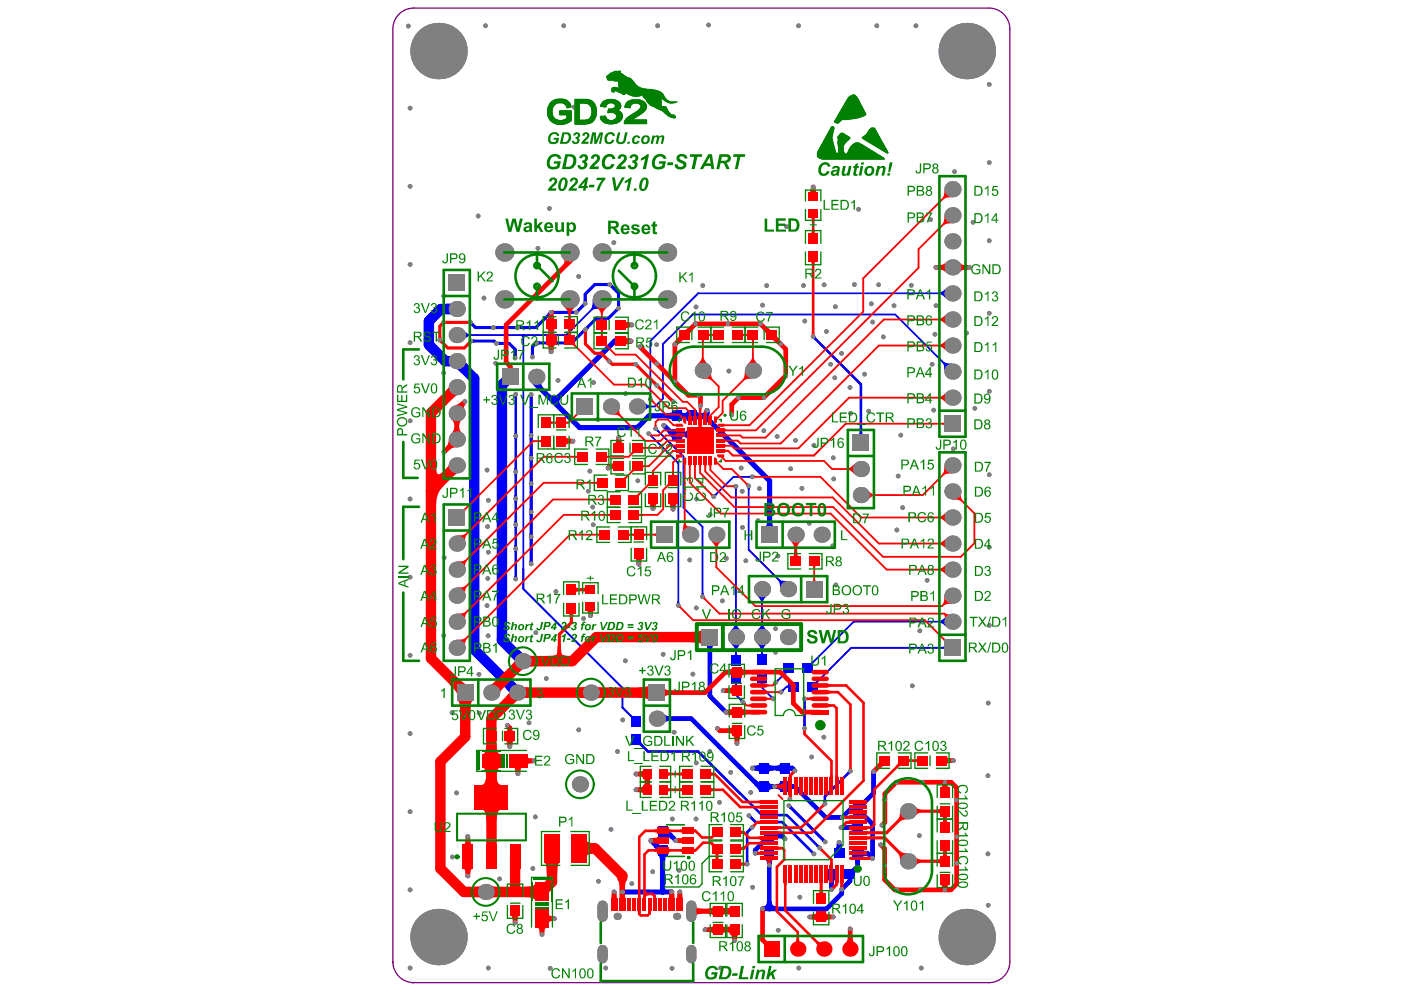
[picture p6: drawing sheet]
<svg xmlns="http://www.w3.org/2000/svg" width="297mm" height="210mm" viewBox="0 0 297 210" stroke-linecap="round" stroke-linejoin="round" font-family="sans-serif">
<path d="M87.5 1.7h121.7a4.4 4.4 0 0 1 4.4 4.5v197.3a4.4 4.4 0 0 1-4.4 4.4M87.6 1.7a4.4 4.4 0 0 0-4.5 4.4v197.7M83.1 203.4a4.4 4.4 0 0 0 4.4 4.5M87.3 207.9h121.9" fill="none" stroke="#800080" stroke-width=".28"/>
<g fill="#00f">
<path d="M96.7 78.1l1.7-1.7 .7 .9-1.6 1.5z"/>
<path d="M100 71.8h.3v.7h-.3z"/>
<path d="M99.5 68.7l.5-.5 .2 .3-.4 .4z"/>
<path d="M103.7 69v.6l.3 .1 .7-.7h.3v.6l-.3 .1-.7-.7z"/>
<path d="M108.8 121.8h.6l.1 .4h-.7z"/>
<path d="M108.8 115.4h.6l.1 .4h-.7z"/>
<path d="M108.8 116.5h.7l-.1 .3h-.6z"/>
<path d="M108.8 111.4h.7l-.1 .4h-.6z"/>
<path d="M108.8 110.3h.6l.1 .4h-.7z"/>
<path d="M108.8 104.8h.6l.1 .4h-.7z"/>
<path d="M108.8 99.1h.6l.1 .4h-.7z"/>
<path d="M108.8 100.2h.7l-.1 .4h-.6z"/>
<path d="M108.8 91.5h.6l.1 .4h-.7z"/>
<path d="M108.6 75.1h.7v.3h-.7z"/>
<path d="M108.8 69h.3v.7l-.3-.1z"/>
<path d="M112 118.6h.7v.4h-.7z"/>
<path d="M112 112.9h.7v.3l-.7 .7v.3h.7v-.3l-.7-.7z"/>
<path d="M112 107.7h.7v.3l-.7 .7v.3h.7v-.3l-.7-.7z"/>
<path d="M112 101.7h.7v.3l-.7 .7v.3h.7v-.3l-.7-.7z"/>
<path d="M113 72.6l.5 .5-.3 .2-.4-.5z"/>
<path d="M113.8 72.2h.3v.7h-.3z"/>
<path d="M110.1 71.1l.6-.4 .6 .4-.3 .1-.1 .3h-.4l-.1-.3z"/>
<path d="M121.9 65.6l.3-.2 .4 .5-.2 .2z"/>
<path d="M123.4 69.7h.9l.3-.2-.6-.5-.2 .3v.9l-.2 .2-.5-.5z"/>
<path d="M125.4 63.4l1.9 1.9-1.3 .1-.7 .3-.3-.3 .3-.7z"/>
<path d="M123.5 63.6h.6v.3h-.7z"/>
<path d="M130.4 65.2l.5 .5-.3 .2-.4-.4z"/>
<path d="M130.5 64.6h.7v.3h-.7z"/>
<path d="M129 60.7l.5-.5 .2 .2-.4 .5z"/>
<path d="M128.4 59.9h.3v.7l-.3-.1z"/>
<path d="M135.7 156.8v.3l.4 .5-.4 .4-.5-.4-.3 .1z"/>
<path d="M133.6 151.3l.6 .3-.6 .7-.3-.7z"/>
<path d="M138.7 178.1l1.1 .8 .4 .1 .1-.1-1.1 1.9a1.58 1.58 0 0 0-.8-1.5z"/>
<path d="M137.3 92.2l.5-.4 .1 .3-.2 .3z"/>
<path d="M138.7 91.2l.5-.5 .2 .4-.3 .3z"/>
<path d="M143.3 127.3h.4l.1 .4h-.6z"/>
<path d="M148.4 125.5h.4l.2 .4h-.7z"/>
<path d="M145.4 93h2a.77 .77 0 0 0-.5 1h-1v-.4a.56 .56 0 0 0-.5-.6z"/>
<path d="M151 104.6l.4-.2 .3 .3-.2 .4z"/>
<path d="M157.8 182.1h.5l.1 .4h-.7z"/>
<path d="M156.5 148.1l.3-.2 .4 .1-.5 .5z"/>
<path d="M155.3 144.6h.8l-.2 .4h-.4z"/>
<path d="M155.5 138.2h.4l.2 .4h-.8z"/>
<path d="M155.4 103.2h.6l-.1 .4h-.4z"/>
<path d="M158.5 173.1l.5-.5 .2 .3-.4 .4z"/>
<path d="M159.9 165l.6 .5 .1-.1v2.1l-.2-.5-.8-.9z"/>
<path d="M160.8 144.5h.8l-.2 .4h-.4z"/>
<path d="M161 138h.4l.2 .4h-.8z"/>
<path d="M160 125.9h2.4l-.7 .9-.3 .6h-.4l-.2-.6z"/>
<path d="M164 165.9h.4a.56 .56 0 0 0 .6-.5v2a.76 .76 0 0 0-1-.5z"/>
<path d="M165.3 146l.3-.2 .3 .3-.2 .3z"/>
<path d="M162.9 147.5l.3-.3 .4 .2-.5 .5z"/>
<path d="M165.8 142.4h.9l-.5 .3h-.6z"/>
<path d="M164.1 143.9l.4-.2 .3 .3-.2 .4z"/>
<path d="M169.9 153.4h.6l.1 .4h-.7z"/>
<path d="M169.9 148.2h.7l-.1 .4h-.6z"/>
<path d="M173.9 177.9l.4-.5 .3 .3-.5 .4z"/>
<path d="M172.7 179.1l.4-.4 .3 .2-.5 .5z"/>
<path d="M174.2 169.4h.6l.1 .3h-.7z"/>
<path d="M172.3 144.3l.6-.3 .3 .2-.3 .6z"/>
<path d="M172 71.7l.5-.5 .2 .3-.4 .4z"/>
<path d="M177 178.5h1v.4a.56 .56 0 0 0 .5 .6h-2a.77 .77 0 0 0 .5-1z"/>
<path d="M179.4 174.6h.4a.56 .56 0 0 0 .6-.5v2a.77 .77 0 0 0-1-.5z"/>
<path d="M181.1 170.1a.8 .8 0 0 0 1-.3l.4-.4 .7 .8a1.48 1.48 0 0 0-.8 1.3z"/>
<path d="M181.9 91.5h.5l.1 .4 .2 .1h-1.1l.2-.1z"/>
<path d="M199.4 76.8l.3-.2 .6 .2 1.2 .1-1.7 1.7-.1-1.1z"/>
<path d="M94.3 64.3l1.1-.1v2.4l-1.1-.1z"/>
<path d="M97.9 69.7l.8 .8 .7 .2v.4l-.7 .2-.8 .8z"/>
<path d="M107 145.7l1.6-1.6 .8 .7-1.6 1.7z"/>
<path d="M108.8 105.9h.7l-.1 .3h-.6z"/>
<path d="M108.8 92.6h.7l-.1 .4h-.6z"/>
<path d="M108.8 83.8h.7l-.1 .3h-.6z"/>
<path d="M112 96.3v.3l.7 .7v.3h-.7v-.3l.7-.7v-.3z"/>
<path d="M112 91.5v.3l.7 .7v.3h-.7v-.3l.7-.7v-.3z"/>
<path d="M112 83.8h.7v.3h-.7z"/>
<path d="M112.3 74.9h.7v.3h-.7z"/>
<path d="M116.1 66.1l.5 .5-.3 .2-.4-.5z"/>
<path d="M116.9 65.8h.4v.6l-.4 .1z"/>
<path d="M121.3 65.8h.3v.7l-.3-.1z"/>
<path d="M137.4 83.7h.4l.1 .4h-.7z"/>
<path d="M141.2 174.9l.3 .6 .8 .9-.4 1.1-.5-.5-.2 .1z"/>
<path d="M144.2 90.9a.76 .76 0 0 0 1 .5v1h-.4a.56 .56 0 0 0-.6 .5z"/>
<path d="M141 87.5l.2-.1a.75 .75 0 0 0 .9-.5v2.2a.85 .85 0 0 0-1.1-.5z"/>
<path d="M147.4 90.9a.76 .76 0 0 0 1 .5v1h-.3a.56 .56 0 0 0-.7 .5z"/>
<path d="M147.4 86.9a.85 .85 0 0 0 1.1 .6v1.1h-.2a.75 .75 0 0 0-.9 .5z"/>
<path d="M154.5 136h2.4l-.8 .9-.2 .6h-.4l-.2-.6z"/>
<path d="M155.5 132.1h.4l.2 .6 .8 .9h-2.4l.8-.9z"/>
<path d="M159.6 162h.4a.56 .56 0 0 0 .6-.5v2a.76 .76 0 0 0-1-.5z"/>
<path d="M160 136h2.4l-.7 .9-.3 .6h-.4l-.2-.6z"/>
<path d="M161 132.1h.4l.3 .6 .7 .9h-2.4l.8-.9z"/>
<path d="M164 162h.4a.56 .56 0 0 0 .6-.5v2a.76 .76 0 0 0-1-.5z"/>
<path d="M163.8 175.9a.77 .77 0 0 0 1 .5v1h-.4a.56 .56 0 0 0-.6 .5z"/>
<path d="M166.5 145.1l.4-.2v.8l-.4-.2z"/>
<path d="M164.7 122.9l.2-.3 .7 .3 1.1 .1-1.7 1.6-.1-1.1z"/>
<path d="M179.4 163.2l.5 .4-.3 .2-.4-.3z"/>
<path d="M182.5 179.6a.76 .76 0 0 0 1 .5v.9l-.3 .1a.56 .56 0 0 0-.7 .4z"/>
<path d="M182.5 170.8a.84 .84 0 0 0 .3 1l.4 .4-.7 .8-.9-.7h-.5z"/>
<path d="M198.8 131.4l.6-.3 .9-.7v2.4l-.9-.8-.6-.3z"/>
<path d="M199.4 136.9l.4-.2v.8l-.4-.2z"/>
<path d="M198.8 61.9l.6-.3 .9-.7v2.4l-.9-.8-.6-.3z"/>
<path d="M141.4 90.3l.7 .5v2.2l-.3-.7-.7-1z"/>
<path d="M108.2 139l1.5-1.5 .9 .7-1.7 1.7z"/>
<path d="M112.5 81.1l2.2-.2a.76 .76 0 0 0 .2 1.1l-1 .5z"/>
<path d="M105.4 72.3h.3v.7h-.3z"/>
<path d="M109.9 69h.3v.6l-.3 .1z"/>
<path d="M123.3 64.2l.5 .5-.2 .2-.5-.4z"/>
<path d="M139.2 181h2a.86 .86 0 0 0-.5 1.1h-1.1v-.4a.61 .61 0 0 0-.4-.7z"/>
<path d="M140.2 150.9l.7 .5 .7 .2v1l-.7 .1-.7 .6z"/>
<path d="M136 84.8l.9 .8 .6 .2v.4l-.6 .3-.9 .7z"/>
<path d="M162.3 190.8h1a.88 .88 0 0 0 1 1l-1.5 .5-1.5-.5a.85 .85 0 0 0 1-1z"/>
<path d="M162.3 190.8h1a.88 .88 0 0 0 1 1l-1.5 1-1.5-1a.85 .85 0 0 0 1-1z"/>
<path d="M161.8 181.9h2a.77 .77 0 0 0-.5 1h-1l-.1-.4a.56 .56 0 0 0-.4-.6z"/>
<path d="M161.7 176.5l1.4 1.5a.8 .8 0 0 0-1 .3l-.4 .4-.7-.8a1.48 1.48 0 0 0 .8-1.3z"/>
<path d="M158.6 175.1l.5 .5-.3 .2-.4-.4z"/>
<path d="M166.9 171l.5-.5 .2 .2-.5 .5z"/>
<path d="M167 165.4a.77 .77 0 0 0 1 .5v1l-.3 .1a.56 .56 0 0 0-.7 .4z"/>
<path d="M162.7 165.4a.77 .77 0 0 0 1 .5v1l-.4 .1a.56 .56 0 0 0-.6 .4z"/>
<path d="M167 162h.6v1l-.6 .1z"/>
<path d="M162.3 110.3h1.1v.2a.76 .76 0 0 0 .5 .9h-2.2a.85 .85 0 0 0 .6-1.1z"/>
<path d="M158.1 103.2h.6l-.1 .4h-.4z"/>
<path d="M158.4 100.7l.4-.1v.6l-.4-.1z"/>
<path d="M174.9 186h2a.76 .76 0 0 0-.5 1h-1v-.3a.56 .56 0 0 0-.5-.7z"/>
<path d="M180.5 181.6h1.9a.76 .76 0 0 0-.5 1h-.9l-.1-.4a.56 .56 0 0 0-.4-.6z"/>
<path d="M179.7 184l.4-.1 .8-.6 .7 .6-.6 .8-.1 .4z"/>
<path d="M171.5 180.4l.4-.4 .3 .2-.5 .5z"/>
<path d="M171.2 140.4l.6-.3 .3 .2-.3 .5z"/>
<path d="M149.2 136.5h2a.76 .76 0 0 0-.5 1h-1v-.4a.56 .56 0 0 0-.5-.6z"/>
<path d="M144.4 91.4h.3a.56 .56 0 0 0 .7-.5v2a.77 .77 0 0 0-1-.5z"/>
<path d="M144.2 86.9a.85 .85 0 0 0 1.1 .6v1.1h-.2a.75 .75 0 0 0-.9 .5z"/>
<path d="M144.3 87.5l.2-.1a.75 .75 0 0 0 .9-.5v2.2a.85 .85 0 0 0-1.1-.5z"/>
<path d="M147.7 87.5l.9-.1 .6-.3 1.4 1.7-1 .5-.8-.5-1.1-.2z"/>
<path d="M162.7 161.5a.77 .77 0 0 0 1 .5v1h-.4a.56 .56 0 0 0-.6 .5z"/>
<path d="M116.4 83.5a.98 .98 0 0 0 1.6 0l.7 .7a.97 .97 0 0 0 0 1.6l-1.9-.4z"/>
</g>
<path d="M99.5 68.2l1.1 1.1h12.8M99.6 72.2h4.9l.5 .5h2.7l1.3 1.2v1.9M113.5 72.6l-.9 .8v2.1M123.8 64.2v-2l2-2h3.2l1.9 1.8v3.2l-2.1 2.1h-2.6M112.4 83.4v35.9" fill="none" stroke="#00f" stroke-width=".66"/>
<path d="M113.5 79.7v1.6M130 72.2h3.5M146.4 88h2.7M149.6 86.8v.7M137.8 177.9l2 2h.4v8.8h1.9" fill="none" stroke="#00f" stroke-width="1.1"/>
<g fill="none" stroke="#00f" stroke-width=".39">
<path d="M110.7 70.9v49.6M137.6 72.2v12.3M140.2 72.8v11.6l-1.6 1.6h-3.8M201.5 62.1h.1M143.5 98v30.1M144.6 96.6v10.9M148.6 111.5v14.8M155.7 102.9v36.8M161.2 124.7v14.8M155.7 143.6v3.4l1.5 1.5M161.2 143.4v2.1M166.4 145.3l-1.2 1.2"/>
<path d="M166.8 141.4v.3l-2.7 2.7"/>
</g>
<g fill="none" stroke="#00f" stroke-width=".99">
<path d="M140.4 90l2 1.9h6.2M146.4 91.9v2.4M150.2 134.8v12.5M139 152.1h7.3l2.8 2.8M159.2 162.5h2.5M159.8 179.9v.6M160.6 166.4h1.1M163.9 166.4h2.1M165.5 176.9l.6 .6M177.5 178.2v2.3M179.9 171.2l-1.7 1.8M161.3 192.3h1.5"/>
<path d="M179.8 185v1.4l-1.7 1.8v.9M183.5 180.5h-2.1v2.9"/>
</g>
<path d="M201.5 40v.5M109.1 83.4v39.1M182.1 81.3v12.4M170.2 147.9v6.2M158.1 176.1v6.7M174.5 168.6v1.5" fill="none" stroke="#00f" stroke-width=".55"/>
<path d="M110.7 120.5v4.1M131.7 145.6v4.1" fill="none" stroke="#00f" stroke-width=".44"/>
<path d="M90.7 67.9v5M94.2 76.4h2.4" fill="none" stroke="#00f" stroke-width="2.2"/>
<circle cx="162.8" cy="192.3" r=".5" fill="#00f"/>
<path d="M172 71.2l10.1 10.1M134.6 156.6l2.5 2.4h10.6l13.5 13.5h5.3l6.9 6.9M158.5 172.6l1.3 1.4h5.7l6.7 6.7M159.1 175.1l-1 1M179.9 163.1l-5.4 5.5" fill="none" stroke="#00f" stroke-width=".55"/>
<g fill="none" stroke="#00f" stroke-width=".99">
<path d="M149.1 154.9l11.5 11.5M150.2 147.3l3.4 3.4M140.2 176h.9l1.9 1.9M161.7 166.4h2.2M161.7 162.5h5.9l.6 .6M165.5 176.9h-2.7l-3 3M166 166.4h2.2l6.5 6.6h3.5M177.9 175.1h3.5M179.9 171.2h1.5M181.4 171.2l3.2 3.2v7.2l-1.1-1.1M184.8 163.3v4.5l-3.4 3.4M162.8 180.8v11.5h12l3.3-3.2"/>
<path d="M175.9 185v3.2M181.4 183.4l-1.6 1.6"/>
</g>
<path d="M127.3 63.3l-7.5 7.6h-23.2M140.2 72.8l6.3-6.3h42.9l12.1 12.1M201.5 62.1h-53.8l-10.1 10.1M137.3 91.7l6.2 6.3M138.7 90.7l5.9 5.9M144.6 107.5l4 4M158.4 102.8v13.5l8.3 8.4M159.2 100.9h-4l-4.2 4.2M201.5 131.6h-20.9l-9.8 9.8M201.5 137.1h-21.4l-8.2 8.2M161.2 145.5l2.4 2.4M166.4 145.3h1.6" fill="none" stroke="#00f" stroke-width=".39"/>
<path d="M90.7 72.9l3.5 3.5M96.6 65.4h-3.3l-2.6 2.5M96.6 76.4l3.7 3.7v57.3l9.2 9.2M107.9 79.7l-1.7 1.8v54l4.4 4.4" fill="none" stroke="#00f" stroke-width="2.2"/>
<path d="M123.8 64.2l-1.9 1.9h-5.3l-3.2 3.2M126.2 67.3l-5.2 5.3h-7.5M166.9 170.5l7.7 7.6" fill="none" stroke="#00f" stroke-width=".66"/>
<path d="M130 72.2l-12.8 12.8M113.5 81.3l9.1 9.2h12.2l2.5-2.5h9.1M149.6 87.5l-.5 .5 13.7 13.7v10.6M131.7 188.7h8.5" fill="none" stroke="#00f" stroke-width="1.1"/>
<path d="M110.7 124.6l21 21M131.7 149.7l2.9 3" fill="none" stroke="#00f" stroke-width=".44"/>
<g fill="#808080">
<circle cx="138.9" cy="72.9" r=".5"/>
<circle cx="145.9" cy="118.5" r=".5"/>
<circle cx="134.9" cy="101.7" r=".5"/>
<circle cx="154.8" cy="87.8" r=".5"/>
<circle cx="147.5" cy="95.4" r=".5"/>
<circle cx="150.3" cy="95.4" r=".5"/>
<circle cx="148.6" cy="93.8" r=".5"/>
<circle cx="150.3" cy="91.9" r=".5"/>
<circle cx="146.4" cy="94.3" r=".5"/>
<circle cx="148.6" cy="91.9" r=".5"/>
<circle cx="148.2" cy="85.8" r=".5"/>
<circle cx="149.6" cy="86.8" r=".5"/>
<circle cx="113.4" cy="133.9" r=".5"/>
<circle cx="101.3" cy="142.7" r=".5"/>
<circle cx="115.6" cy="143.6" r=".5"/>
<circle cx="103.3" cy="134.5" r=".5"/>
<circle cx="103" cy="128.1" r=".5"/>
<circle cx="103.2" cy="122.4" r=".5"/>
<circle cx="103.3" cy="116.8" r=".5"/>
<circle cx="103.2" cy="111.4" r=".5"/>
<circle cx="103.3" cy="105.9" r=".5"/>
<circle cx="103" cy="99.5" r=".5"/>
<circle cx="142.6" cy="154.9" r=".5"/>
<circle cx="174.3" cy="156" r=".5"/>
<circle cx="164.1" cy="144.4" r=".5"/>
<circle cx="165.2" cy="146.5" r=".5"/>
<circle cx="163.6" cy="147.9" r=".5"/>
<circle cx="157.2" cy="148.5" r=".5"/>
<circle cx="170.2" cy="154.1" r=".5"/>
<circle cx="179.9" cy="163.1" r=".5"/>
<circle cx="170.2" cy="147.9" r=".5"/>
<circle cx="155.9" cy="157.3" r=".5"/>
<circle cx="153" cy="146.1" r=".5"/>
<circle cx="153.6" cy="150.7" r=".5"/>
<circle cx="201.7" cy="160.9" r=".5"/>
<circle cx="184.8" cy="163.3" r=".5"/>
<circle cx="123.5" cy="130.9" r=".5"/>
<circle cx="101.4" cy="150.9" r=".5"/>
<circle cx="147.4" cy="105.6" r=".5"/>
<circle cx="170.3" cy="67.9" r=".5"/>
<circle cx="160.4" cy="110.2" r=".5"/>
<circle cx="157" cy="104" r=".5"/>
<circle cx="177.9" cy="175.1" r=".5"/>
<circle cx="137.3" cy="91.7" r=".5"/>
<circle cx="138.7" cy="90.7" r=".5"/>
<circle cx="164.6" cy="196.8" r=".5"/>
<circle cx="126.5" cy="88.8" r=".5"/>
<circle cx="166.4" cy="48" r=".5"/>
<circle cx="147.3" cy="64.9" r=".5"/>
<circle cx="161.3" cy="64.6" r=".5"/>
<circle cx="174.8" cy="70.1" r=".5"/>
<circle cx="176.7" cy="64.9" r=".5"/>
<circle cx="184.3" cy="64.3" r=".5"/>
<circle cx="184.6" cy="68.1" r=".5"/>
<circle cx="178.1" cy="74.8" r=".5"/>
<circle cx="175.7" cy="77.1" r=".5"/>
<circle cx="161.6" cy="91.1" r=".5"/>
<circle cx="197.8" cy="70.7" r=".5"/>
<circle cx="197.2" cy="77.1" r=".5"/>
<circle cx="197.5" cy="86.8" r=".5"/>
<circle cx="190.6" cy="92.1" r=".5"/>
<circle cx="190" cy="100.7" r=".5"/>
<circle cx="191" cy="107.4" r=".5"/>
<circle cx="189.8" cy="112.1" r=".5"/>
<circle cx="169.7" cy="103.3" r=".5"/>
<circle cx="160.7" cy="103.4" r=".5"/>
<circle cx="132.4" cy="83.3" r=".5"/>
<circle cx="150.2" cy="108.9" r=".5"/>
<circle cx="157.1" cy="111.6" r=".5"/>
<circle cx="167.3" cy="99.2" r=".5"/>
<circle cx="156.8" cy="99" r=".5"/>
<circle cx="176.4" cy="101.3" r=".5"/>
<circle cx="176.3" cy="96.9" r=".5"/>
<circle cx="172.2" cy="94.2" r=".5"/>
<circle cx="168.3" cy="93.2" r=".5"/>
<circle cx="164.4" cy="92.4" r=".5"/>
<circle cx="176.6" cy="79.9" r=".5"/>
<circle cx="179.8" cy="82" r=".5"/>
<circle cx="180" cy="87.4" r=".5"/>
<circle cx="183.8" cy="87" r=".5"/>
<circle cx="182.9" cy="79.2" r=".5"/>
<circle cx="186.9" cy="71.3" r=".5"/>
<circle cx="189.1" cy="64.7" r=".5"/>
<circle cx="192.8" cy="60.4" r=".5"/>
<circle cx="185.9" cy="60.3" r=".5"/>
<circle cx="180.8" cy="60.2" r=".5"/>
<circle cx="174.4" cy="60.3" r=".5"/>
<circle cx="170" cy="60.4" r=".5"/>
<circle cx="162.2" cy="60.4" r=".5"/>
<circle cx="148.7" cy="60.4" r=".5"/>
<circle cx="113.8" cy="52.5" r=".5"/>
<circle cx="102.4" cy="63.1" r=".5"/>
<circle cx="118.1" cy="80.5" r=".5"/>
<circle cx="125.6" cy="80.9" r=".5"/>
<circle cx="124.8" cy="99.7" r=".5"/>
<circle cx="124.5" cy="103.9" r=".5"/>
<circle cx="125.4" cy="107.3" r=".5"/>
<circle cx="125.5" cy="111" r=".5"/>
<circle cx="105.7" cy="186" r=".5"/>
<circle cx="112.7" cy="183.8" r=".5"/>
<circle cx="126.6" cy="186.5" r=".5"/>
<circle cx="133.7" cy="187" r=".5"/>
<circle cx="138.1" cy="184.5" r=".5"/>
<circle cx="143.7" cy="184.2" r=".5"/>
<circle cx="159.2" cy="187.7" r=".5"/>
<circle cx="169.2" cy="189.8" r=".5"/>
<circle cx="171.7" cy="160.2" r=".5"/>
<circle cx="193" cy="145.1" r=".5"/>
<circle cx="194.6" cy="133.5" r=".5"/>
<circle cx="176.8" cy="123.8" r=".5"/>
<circle cx="164.6" cy="117.7" r=".5"/>
<circle cx="157.8" cy="118.7" r=".5"/>
<circle cx="153.7" cy="118.2" r=".5"/>
<circle cx="152.8" cy="127.1" r=".5"/>
<circle cx="147.3" cy="128.6" r=".5"/>
<circle cx="140.3" cy="138.4" r=".5"/>
<circle cx="146.6" cy="142.6" r=".5"/>
<circle cx="151.8" cy="154.1" r=".5"/>
<circle cx="164.1" cy="138" r=".5"/>
<circle cx="121.9" cy="66.1" r=".5"/>
<circle cx="154.2" cy="78.5" r=".5"/>
<circle cx="158.4" cy="102.8" r=".5"/>
<circle cx="139" cy="77" r=".5"/>
<circle cx="135.4" cy="73.4" r=".5"/>
<circle cx="128.9" cy="76.4" r=".5"/>
<circle cx="134.5" cy="77.1" r=".5"/>
<circle cx="139" cy="81.5" r=".5"/>
<circle cx="166.9" cy="170.5" r=".5"/>
<circle cx="158.8" cy="167.7" r=".5"/>
<circle cx="154.6" cy="163.4" r=".5"/>
<circle cx="150.2" cy="159" r=".5"/>
<circle cx="132.3" cy="139.8" r=".5"/>
<circle cx="117.6" cy="125.2" r=".5"/>
<circle cx="112.4" cy="113.6" r=".5"/>
<circle cx="112.4" cy="108.3" r=".5"/>
<circle cx="112.4" cy="102.3" r=".5"/>
<circle cx="112.4" cy="96.9" r=".5"/>
<circle cx="112.4" cy="92.1" r=".5"/>
<circle cx="112.4" cy="83.5" r=".5"/>
<circle cx="158.5" cy="172.6" r=".5"/>
<circle cx="109.1" cy="122.5" r=".5"/>
<circle cx="109.1" cy="116.1" r=".5"/>
<circle cx="109.1" cy="111" r=".5"/>
<circle cx="109.1" cy="105.5" r=".5"/>
<circle cx="109.1" cy="99.9" r=".5"/>
<circle cx="109.1" cy="92.2" r=".5"/>
<circle cx="109.1" cy="83.4" r=".5"/>
<circle cx="109" cy="75.8" r=".5"/>
<circle cx="104.4" cy="69.3" r=".5"/>
<circle cx="129" cy="60.2" r=".5"/>
<circle cx="130.9" cy="65.2" r=".5"/>
<circle cx="123.9" cy="69.7" r=".5"/>
<circle cx="113.5" cy="72.6" r=".5"/>
<circle cx="112.6" cy="75.5" r=".5"/>
<circle cx="142.5" cy="85" r=".5"/>
<circle cx="137.6" cy="84.5" r=".5"/>
<circle cx="174.6" cy="178.1" r=".5"/>
<circle cx="112.4" cy="119.3" r=".5"/>
<circle cx="105" cy="72.7" r=".5"/>
<circle cx="109.5" cy="69.3" r=".5"/>
<circle cx="123.8" cy="64.2" r=".5"/>
<circle cx="131.7" cy="152.3" r=".5"/>
<circle cx="111.9" cy="152.9" r=".5"/>
<circle cx="121.2" cy="93.3" r=".5"/>
<circle cx="130.9" cy="92.6" r=".5"/>
<circle cx="128.7" cy="99" r=".5"/>
<circle cx="142.4" cy="107.7" r=".5"/>
<circle cx="138.2" cy="107.6" r=".5"/>
<circle cx="135.2" cy="119.4" r=".5"/>
<circle cx="164.1" cy="133" r=".5"/>
<circle cx="171.2" cy="110.7" r=".5"/>
<circle cx="176.2" cy="115.5" r=".5"/>
<circle cx="156.2" cy="84.1" r=".5"/>
<circle cx="161.6" cy="84.1" r=".5"/>
<circle cx="166.2" cy="79.5" r=".5"/>
<circle cx="165.2" cy="72.8" r=".5"/>
<circle cx="160.9" cy="68.5" r=".5"/>
<circle cx="154" cy="68.5" r=".5"/>
<circle cx="142.8" cy="80.8" r=".5"/>
<circle cx="147.8" cy="83.6" r=".5"/>
<circle cx="147.1" cy="68.5" r=".5"/>
<circle cx="142.8" cy="72.9" r=".5"/>
<circle cx="133.7" cy="68.8" r=".5"/>
<circle cx="122.4" cy="58.5" r=".5"/>
<circle cx="129.9" cy="51.3" r=".5"/>
<circle cx="172" cy="39.6" r=".5"/>
<circle cx="159.2" cy="100.9" r=".5"/>
<circle cx="155.7" cy="102.9" r=".5"/>
<circle cx="159.1" cy="175.1" r=".5"/>
<circle cx="158.1" cy="182.8" r=".5"/>
<circle cx="174.5" cy="170.1" r=".5"/>
<circle cx="172" cy="71.2" r=".5"/>
<circle cx="133.5" cy="72.2" r=".5"/>
<circle cx="151" cy="105.1" r=".5"/>
<circle cx="166.1" cy="177.5" r=".5"/>
<circle cx="143.5" cy="128.1" r=".5"/>
<circle cx="148.6" cy="126.3" r=".5"/>
<circle cx="140.4" cy="90" r=".5"/>
<circle cx="137.8" cy="177.9" r=".5"/>
<circle cx="143" cy="177.9" r=".5"/>
<circle cx="101.2" cy="45.7" r=".5"/>
<circle cx="181.6" cy="44.3" r=".5"/>
<circle cx="121.5" cy="22.7" r=".5"/>
<circle cx="129.9" cy="188.7" r=".5"/>
<circle cx="143.8" cy="188.7" r=".5"/>
<circle cx="179.9" cy="196.6" r=".5"/>
<circle cx="161.3" cy="192.3" r=".5"/>
<circle cx="149.2" cy="196.7" r=".5"/>
<circle cx="142.1" cy="188.7" r=".5"/>
<circle cx="131.7" cy="188.7" r=".5"/>
<circle cx="196.2" cy="122.8" r=".5"/>
<circle cx="172.2" cy="180.7" r=".5"/>
<circle cx="147.3" cy="161.4" r=".5"/>
<circle cx="130.6" cy="159" r=".5"/>
<circle cx="122.4" cy="154.4" r=".5"/>
<circle cx="152.2" cy="169.8" r=".5"/>
<circle cx="142.3" cy="173.3" r=".5"/>
<circle cx="129.3" cy="175.5" r=".5"/>
<circle cx="116.6" cy="74.4" r=".5"/>
<circle cx="95.6" cy="150.8" r=".5"/>
<circle cx="96.6" cy="167.8" r=".5"/>
<circle cx="113.3" cy="172.9" r=".5"/>
<circle cx="95.7" cy="181.3" r=".5"/>
<circle cx="99" cy="177" r=".5"/>
<circle cx="99" cy="185.3" r=".5"/>
<circle cx="187.2" cy="169.2" r=".5"/>
<circle cx="186.6" cy="174.6" r=".5"/>
<circle cx="187.2" cy="183.1" r=".5"/>
<circle cx="186.3" cy="178.8" r=".5"/>
<circle cx="171.3" cy="194" r=".5"/>
<circle cx="176.3" cy="194" r=".5"/>
<circle cx="173.4" cy="179.4" r=".5"/>
<circle cx="177.5" cy="178.2" r=".5"/>
<circle cx="184.6" cy="181.6" r=".5"/>
<circle cx="178.1" cy="188.2" r=".5"/>
<circle cx="175.9" cy="188.2" r=".5"/>
<circle cx="178.2" cy="173" r=".5"/>
<circle cx="113" cy="161" r=".5"/>
<circle cx="134.6" cy="163.8" r=".5"/>
<circle cx="134.6" cy="167.1" r=".5"/>
<circle cx="159.2" cy="162.5" r=".5"/>
<circle cx="163.9" cy="166.4" r=".5"/>
<circle cx="168.2" cy="163.1" r=".5"/>
<circle cx="167.1" cy="169" r=".5"/>
<circle cx="162.8" cy="183.1" r=".5"/>
<circle cx="159.8" cy="180.5" r=".5"/>
<circle cx="206.3" cy="86.4" r=".5"/>
<circle cx="204.5" cy="70.5" r=".5"/>
<circle cx="196.9" cy="46.5" r=".5"/>
<circle cx="201.9" cy="36.3" r=".5"/>
<circle cx="205.9" cy="47" r=".5"/>
<circle cx="198" cy="64.7" r=".5"/>
<circle cx="93.8" cy="68.2" r=".5"/>
<circle cx="93" cy="72" r=".5"/>
<circle cx="99.6" cy="72.2" r=".5"/>
<circle cx="104.9" cy="76.9" r=".5"/>
<circle cx="116.6" cy="66.1" r=".5"/>
<circle cx="201.7" cy="95" r=".5"/>
<circle cx="199.9" cy="165.5" r=".5"/>
<circle cx="116.2" cy="44.1" r=".5"/>
<circle cx="147.3" cy="173.3" r=".5"/>
<circle cx="194.5" cy="176.8" r=".5"/>
<circle cx="194.7" cy="188.3" r=".5"/>
<circle cx="189.7" cy="188.3" r=".5"/>
<circle cx="189.6" cy="165.5" r=".5"/>
<circle cx="195.2" cy="165.5" r=".5"/>
<circle cx="205" cy="56.6" r=".5"/>
<circle cx="198" cy="56.6" r=".5"/>
<circle cx="114.7" cy="197.7" r=".5"/>
<circle cx="107.3" cy="153.5" r=".5"/>
<circle cx="107.9" cy="158" r=".5"/>
<circle cx="124.9" cy="130.3" r=".5"/>
<circle cx="93.9" cy="95.7" r=".5"/>
<circle cx="93.9" cy="78.9" r=".5"/>
<circle cx="99.5" cy="68.2" r=".5"/>
<circle cx="93.9" cy="62.6" r=".5"/>
<circle cx="98.4" cy="85" r=".5"/>
<circle cx="117.3" cy="194.4" r=".5"/>
<circle cx="109.6" cy="163.7" r=".5"/>
<circle cx="209.1" cy="148.8" r=".5"/>
<circle cx="209.3" cy="100.5" r=".5"/>
<circle cx="209.3" cy="132.3" r=".5"/>
<circle cx="209.3" cy="115.8" r=".5"/>
<circle cx="209.3" cy="66.3" r=".5"/>
<circle cx="209.3" cy="82.8" r=".5"/>
<circle cx="86.4" cy="5.5" r=".5"/>
<circle cx="86.8" cy="22.9" r=".5"/>
<circle cx="86.8" cy="39.4" r=".5"/>
<circle cx="86.8" cy="56" r=".5"/>
<circle cx="86.8" cy="72.5" r=".5"/>
<circle cx="86.8" cy="89" r=".5"/>
<circle cx="86.8" cy="105.6" r=".5"/>
<circle cx="86.8" cy="122.1" r=".5"/>
<circle cx="86.8" cy="138.7" r=".5"/>
<circle cx="86.8" cy="155.2" r=".5"/>
<circle cx="86.8" cy="171.8" r=".5"/>
<circle cx="86.8" cy="188.3" r=".5"/>
<circle cx="209" cy="164.1" r=".5"/>
<circle cx="209" cy="180.7" r=".5"/>
<circle cx="209.1" cy="191.5" r=".5"/>
<circle cx="194.9" cy="204.8" r=".5"/>
<circle cx="169" cy="204.8" r=".5"/>
<circle cx="152.4" cy="204.8" r=".5"/>
<circle cx="142.2" cy="204.9" r=".5"/>
<circle cx="128.2" cy="204.8" r=".5"/>
<circle cx="116.4" cy="204.9" r=".5"/>
<circle cx="103.3" cy="204.8" r=".5"/>
<circle cx="86.8" cy="204.8" r=".5"/>
<circle cx="209.3" cy="17.9" r=".5"/>
<circle cx="209.3" cy="34.4" r=".5"/>
<circle cx="209.3" cy="50.9" r=".5"/>
<circle cx="193.8" cy="5.5" r=".5"/>
<circle cx="185.5" cy="5.5" r=".5"/>
<circle cx="168.9" cy="5.5" r=".5"/>
<circle cx="149.9" cy="5.3" r=".5"/>
<circle cx="139.1" cy="5.5" r=".5"/>
<circle cx="119.3" cy="5.5" r=".5"/>
<circle cx="102.7" cy="5.5" r=".5"/>
<circle cx="93.9" cy="134.5" r=".5"/>
<circle cx="94" cy="118" r=".5"/>
<circle cx="155.4" cy="199" r=".5"/>
<circle cx="202.4" cy="182.7" r=".5"/>
<circle cx="202.4" cy="177" r=".5"/>
<circle cx="202.3" cy="169.3" r=".5"/>
<circle cx="109" cy="195.2" r=".5"/>
<circle cx="199.9" cy="188.3" r=".5"/>
<circle cx="130.6" cy="193.9" r=".76"/>
<circle cx="143.2" cy="193.9" r=".76"/>
<circle cx="173.9" cy="113.1" r="1.71"/>
<circle cx="96.6" cy="126" r="1.71"/>
<circle cx="96.6" cy="81.9" r="1.71"/>
<circle cx="129.3" cy="86" r="1.71"/>
<circle cx="139" cy="152.1" r="1.71"/>
<circle cx="155.7" cy="134.8" r="1.71"/>
<circle cx="161.2" cy="134.8" r="1.71"/>
<circle cx="166.7" cy="134.8" r="1.71"/>
<circle cx="182.1" cy="99.2" r="1.71"/>
<circle cx="201.5" cy="126" r="1.71"/>
<circle cx="201.5" cy="104" r="1.71"/>
<circle cx="96.6" cy="137.1" r="1.71"/>
<circle cx="96.6" cy="131.6" r="1.71"/>
<circle cx="96.6" cy="120.5" r="1.71"/>
<circle cx="96.6" cy="115" r="1.71"/>
<circle cx="96.6" cy="98.5" r="1.71"/>
<circle cx="96.6" cy="93" r="1.71"/>
<circle cx="96.6" cy="87.4" r="1.71"/>
<circle cx="96.6" cy="76.4" r="1.71"/>
<circle cx="96.6" cy="70.9" r="1.71"/>
<circle cx="96.6" cy="65.4" r="1.71"/>
<circle cx="102.8" cy="188.7" r="1.71"/>
<circle cx="103.9" cy="146.6" r="1.71"/>
<circle cx="109.5" cy="146.6" r="1.71"/>
<circle cx="110.6" cy="139.9" r="1.71"/>
<circle cx="113.5" cy="79.7" r="1.71"/>
<circle cx="106.7" cy="63.3" r="1.93"/>
</g>
<g fill="#808080">
<path d="M106.2 78h3.5v3.4h-3.5z" fill-rule="evenodd"/>
<path d="M94.9 58.2h3.5v3.4h-3.5z" fill-rule="evenodd"/>
<path d="M122 84.3h3.5v3.4h-3.5z" fill-rule="evenodd"/>
</g>
<path d="M127.5 191.6v2.4M127.5 201v1.8" fill="none" stroke="#808080" stroke-width="2.2"/>
<g fill="#808080">
<circle cx="122.7" cy="166" r="1.71"/>
<circle cx="125" cy="146.6" r="1.71"/>
<circle cx="120.5" cy="63.3" r="1.93"/>
<circle cx="127.3" cy="63.3" r="1.93"/>
</g>
<path d="M146.3 191.6v2.4M146.3 201v1.8" fill="none" stroke="#808080" stroke-width="2.2"/>
<g fill="#808080">
<path d="M137.3 144.8h3.4v3.5h-3.4z" fill-rule="evenodd"/>
<path d="M138.8 111.4h3.4v3.4h-3.4z" fill-rule="evenodd"/>
<path d="M161.1 111.4h3.4v3.4h-3.4z" fill-rule="evenodd"/>
<path d="M180.4 92h3.4v3.4h-3.4z" fill-rule="evenodd"/>
<path d="M199.8 135.4h3.4v3.4h-3.4z" fill-rule="evenodd"/>
<path d="M94.9 107.8h3.5v3.4h-3.5z" fill-rule="evenodd"/>
<path d="M170.5 123h3.5v3.4h-3.5z" fill-rule="evenodd"/>
<path d="M199.8 87.9h3.4v3.5h-3.4z" fill-rule="evenodd"/>
<path d="M148.5 133.1h3.4v3.4h-3.4z" fill-rule="evenodd"/>
<path d="M96.7 144.8h3.4v3.5h-3.4z" fill-rule="evenodd"/>
</g>
<g fill="#808080">
<circle cx="146" cy="113.1" r="1.71"/>
<circle cx="148.7" cy="78.4" r="1.71"/>
<circle cx="141.1" cy="63.3" r="1.93"/>
<circle cx="159.3" cy="78.4" r="1.71"/>
<circle cx="182.1" cy="104.8" r="1.71"/>
<circle cx="192.1" cy="182.3" r="1.71"/>
<circle cx="192.1" cy="171.7" r="1.71"/>
<circle cx="201.5" cy="131.6" r="1.71"/>
<circle cx="201.5" cy="115" r="1.71"/>
<circle cx="201.5" cy="120.5" r="1.71"/>
<circle cx="201.5" cy="98.5" r="1.71"/>
<circle cx="201.5" cy="84.1" r="1.71"/>
<circle cx="201.5" cy="78.6" r="1.71"/>
<circle cx="201.5" cy="67.6" r="1.71"/>
<circle cx="201.5" cy="62.1" r="1.71"/>
<circle cx="201.5" cy="51.1" r="1.71"/>
<circle cx="201.5" cy="45.5" r="1.71"/>
<circle cx="201.5" cy="40" r="1.71"/>
<circle cx="106.7" cy="53.4" r="1.93"/>
<circle cx="120.5" cy="53.4" r="1.93"/>
<circle cx="127.3" cy="53.4" r="1.93"/>
<circle cx="141.1" cy="53.4" r="1.93"/>
<circle cx="166.7" cy="124.7" r="1.71"/>
<circle cx="161.2" cy="124.7" r="1.71"/>
<circle cx="201.5" cy="109.5" r="1.71"/>
<circle cx="201.5" cy="73.1" r="1.71"/>
<circle cx="201.5" cy="56.6" r="1.71"/>
<circle cx="134.8" cy="86" r="1.71"/>
<circle cx="92.8" cy="10.8" r="6"/>
<circle cx="168.3" cy="113.1" r="1.71"/>
<circle cx="151.5" cy="113.1" r="1.71"/>
<circle cx="204.5" cy="10.8" r="6"/>
<circle cx="92.8" cy="198.3" r="6"/>
<circle cx="204.5" cy="198.3" r="6"/>
</g>
<g fill="#00f">
<path d="M133.6 155.5h2.1v2.2h-2.1z" fill-rule="evenodd"/>
<path d="M133.6 151.6h2.1v2.1h-2.1z" fill-rule="evenodd"/>
<path d="M154.7 142.5h2v2.2h-2z" fill-rule="evenodd"/>
<path d="M154.7 138.6h2v2.1h-2z" fill-rule="evenodd"/>
<path d="M160.2 142.3h2v2.2h-2z" fill-rule="evenodd"/>
<path d="M160.2 138.4h2v2.2h-2z" fill-rule="evenodd"/>
<path d="M142.1 90.8h2.1v2.2h-2.1z" fill-rule="evenodd"/>
<path d="M142.1 86.9h2.1v2.2h-2.1z" fill-rule="evenodd"/>
<path d="M165 165.4h2.1v2.1h-2.1z" fill-rule="evenodd"/>
<path d="M165 161.4h2.1v2.2h-2.1z" fill-rule="evenodd"/>
<path d="M176.4 179.5h2.2v2.1h-2.2z" fill-rule="evenodd"/>
<path d="M180.4 174h2.1v2.2h-2.1z" fill-rule="evenodd"/>
<path d="M139.1 174.9h2.1v2.2h-2.1z" fill-rule="evenodd"/>
<path d="M145.4 90.8h2v2.2h-2z" fill-rule="evenodd"/>
<path d="M145.4 86.9h2v2.2h-2z" fill-rule="evenodd"/>
<path d="M161.7 179.7h2.1v2.2h-2.1z" fill-rule="evenodd"/>
<path d="M161.7 175.8h2.1v2.2h-2.1z" fill-rule="evenodd"/>
<path d="M160.6 165.4h2.1v2.1h-2.1z" fill-rule="evenodd"/>
<path d="M160.6 161.4h2.1v2.2h-2.1z" fill-rule="evenodd"/>
<path d="M166.9 144.3h2.1v2h-2.1z" fill-rule="evenodd"/>
<path d="M165.8 140.3h2.1v2.1h-2.1z" fill-rule="evenodd"/>
<path d="M180.4 179.5h2.1v2.1h-2.1z" fill-rule="evenodd"/>
<path d="M178.7 184h2.2v2h-2.2z" fill-rule="evenodd"/>
<path d="M174.8 184h2.2v2h-2.2z" fill-rule="evenodd"/>
<path d="M180.4 170.1h2.1v2.2h-2.1z" fill-rule="evenodd"/>
<path d="M170.8 144.3h2.2v2h-2.2z" fill-rule="evenodd"/>
<path d="M139.1 178.8h2.1v2.2h-2.1z" fill-rule="evenodd"/>
<path d="M169.7 140.3h2.2v2.1h-2.2z" fill-rule="evenodd"/>
</g>
<g fill="#f00">
<path d="M94.9 98.5l1.7 1.7-.8 .7-1.6-1.6z"/>
<path d="M94.9 93l1.7 1.7-.8 .1-.7 .4-.7-.7 .4-.7z"/>
<path d="M93.5 71.9l.2 .2-.4 .6-.3-.3z"/>
<path d="M92.7 71.2l.7 .1v.3h-.7z"/>
<path d="M93.3 68.3l.6 .4-.3 .2-.5-.4z"/>
<path d="M94.2 67.9h.3v.6l-.3 .1z"/>
<path d="M98 183.9h2a.77 .77 0 0 0-.5 1h-1v-.4a.56 .56 0 0 0-.5-.6z"/>
<path d="M98.5 177.7h1v.4a.56 .56 0 0 0 .5 .6h-2a.76 .76 0 0 0 .5-1z"/>
<path d="M96.7 129.8h1.1l.6-.3 .3 .3-.3 .6v1.1z"/>
<path d="M96.7 124.3h1.1l.6-.3 .3 .3-.3 .6v1.1z"/>
<path d="M97.8 107.8l.5-.3 .3 .3-.3 .5z"/>
<path d="M99.1 72.2l.6 .5-.3 .2-.5-.4z"/>
<path d="M98.8 67.9h.4v.7l-.4-.1z"/>
<path d="M106.9 156.8h2a.77 .77 0 0 0-.5 1h-1l-.1-.4a.56 .56 0 0 0-.4-.6z"/>
<path d="M107.8 146.6l1.6 1.7-.8 .7-1.6-1.6z"/>
<path d="M107.4 77.5h1l.1 .5h-1.1z"/>
<path d="M111.5 160a.77 .77 0 0 0 1 .5v1h-.3a.56 .56 0 0 0-.7 .5z"/>
<path d="M111.8 138.7l1.1 .1v2.2l-1.1 .1z"/>
<path d="M115.1 182.6h3.4a1.28 1.28 0 0 0-.6 1.4v.8h-2.2l-.2-1.7-.1-.3z"/>
<path d="M117.4 89.2l.3-.2v.8l-.3-.2z"/>
<path d="M116.5 89l.4 .2v.4l-.4 .2z"/>
<path d="M115.6 73h2a.76 .76 0 0 0-.5 1h-1v-.3a.56 .56 0 0 0-.5-.7z"/>
<path d="M116.1 66.6h1v.4a.56 .56 0 0 0 .5 .6h-2a.76 .76 0 0 0 .5-1z"/>
<path d="M120.2 129.8h1.3l-.2 .1-.1 .5h-.7v-.5z"/>
<path d="M121.9 124.1l.2 .3h.5v.7l-.5 .1-.2 .2z"/>
<path d="M121.8 96.5l.4-.2v.7l-.4-.2z"/>
<path d="M119.8 89l.4 .2v.4l-.4 .2z"/>
<path d="M122 87.2l.6 .5-.6 .3-.2-.3z"/>
<path d="M121 73l.6-.5 .3 .6-.4 .2z"/>
<path d="M120.3 67.1h.5v.4l.2 .1h-1l.2-.1z"/>
<path d="M120 69.7h1l-.2 .1v.4h-.5l-.1-.4z"/>
<path d="M119.1 54.8l2.5 .2-1.6 1.5-.9-.4a.8 .8 0 0 0 0-1.3z"/>
<path d="M123.9 129.1h2a.77 .77 0 0 0-.5 1h-1v-.4a.56 .56 0 0 0-.5-.6z"/>
<path d="M123.2 124.4h.5l.2-.3v1.3l-.2-.2-.5-.1z"/>
<path d="M126.5 112.9l.4-.1v.7l-.4-.2z"/>
<path d="M125.9 102l.4-.2v.8l-.4-.2z"/>
<path d="M123.5 70.1h.7v.3h-.7z"/>
<path d="M128.7 108.8l.4-.2v.7l-.4-.2z"/>
<path d="M129 98.1h.6l.2-.3v1.6l-.2-.2-.6-.1z"/>
<path d="M128.2 96.3l.4 .2v.3l-.4 .2z"/>
<path d="M130.4 92.8h1v.4a.56 .56 0 0 0 .5 .6h-2a.76 .76 0 0 0 .5-1z"/>
<path d="M129.3 87.7l1.7-1.7 .1 1.2 .2 .6-.2 .3-.7-.3z"/>
<path d="M128.2 76.2l.2 .2h1l.2 .3-.5 .4-.2-.2v-1l-.3-.2z"/>
<path d="M127.8 73.2l.6-.5 .3 .6-.3 .2z"/>
<path d="M134.9 192.8h.7l-.1 .6h-.5z"/>
<path d="M134.2 118.1h2a.77 .77 0 0 0-.5 1h-1l-.1-.3a.56 .56 0 0 0-.4-.7z"/>
<path d="M132.9 112.8l.4 .1v.4l-.4 .2z"/>
<path d="M133.8 112.9l.3-.1v.7l-.3-.2z"/>
<path d="M135.1 108.6l.4 .2v.3l-.4 .2z"/>
<path d="M134.6 104.7l.5-.3 .3 .2-.3 .6z"/>
<path d="M135.9 98.3l.4 .1v.4l-.4 .2z"/>
<path d="M133.8 99.2l.6 .5-.6 .2-.3-.2z"/>
<path d="M133.8 95.4l.6 .5-.6 .2-.3-.2z"/>
<path d="M135.9 94.4l.4 .2v.4l-.4 .2z"/>
<path d="M134.5 77.6l.5-.5 .2 .2-.5 .5z"/>
<path d="M133.8 76.7h.3v.7h-.3z"/>
<path d="M132.3 71.1a.86 .86 0 0 0 1.1 .5v1.1h-.4a.61 .61 0 0 0-.7 .5z"/>
<path d="M132.3 67.8a.77 .77 0 0 0 1 .5v.9l-.3 .1a.56 .56 0 0 0-.7 .4z"/>
<path d="M137.1 192.8h.6v.5h-.6z"/>
<path d="M137.8 177.3l1.1-.1v1.3l-1.1-.1z"/>
<path d="M138.4 179.7l.4-.1 .1-.2v1.1l-.1-.2-.4-.1z"/>
<path d="M138.4 175.5h.4l.1-.2v1.1l-.1-.2-.4-.1z"/>
<path d="M138.4 112.9l.4-.1v.7l-.4-.2z"/>
<path d="M137.2 106.6h2a.77 .77 0 0 0-.5 1h-1l-.1-.4a.56 .56 0 0 0-.4-.6z"/>
<path d="M137.1 102.1l.5 .6-.5 .3-.2-.4z"/>
<path d="M138 100.2h.4l.1 .3h-.7z"/>
<path d="M138.5 89.9h.4l.1 .4h-.6z"/>
<path d="M137.6 85l.5-.5 .2 .4-.3 .2z"/>
<path d="M139 82l.5-.4 .2 .2-.5 .5z"/>
<path d="M138.3 81.3l.4-.5 .3 .2-.5 .5z"/>
<path d="M143.8 179.7l.4-.1 .2-.2v1.1l-.2-.2-.4-.1z"/>
<path d="M143.4 177.4l1-.2v1.3l-1-.1z"/>
<path d="M141.4 179.4l.2 .2 .4 .1v.5l-.4 .1-.2 .2z"/>
<path d="M143.8 175.5h.4l.2-.2v1.1l-.2-.2-.4-.1z"/>
<path d="M141.4 175.3l.2 .2h.4v.6l-.4 .1-.2 .2z"/>
<path d="M143.8 166.8h.4l.2-.2v1.1l-.2-.2-.4-.1z"/>
<path d="M141.3 166.6l.1 .2h.4v.6l-.4 .1-.1 .2z"/>
<path d="M143.5 128.6l.5-.5 .2 .4-.3 .3z"/>
<path d="M141.4 106.6h2a.77 .77 0 0 0-.5 1h-1v-.4a.56 .56 0 0 0-.5-.6z"/>
<path d="M141.4 102.1l.5 .6-.6 .3-.2-.4z"/>
<path d="M142.2 100.2h.4l.2 .3h-.8z"/>
<path d="M143 96.2h1.5v.3l-.3 .3h-1.2z"/>
<path d="M142.6 93l.4-.1v.6l-.4-.1z"/>
<path d="M142.6 94.1l.4-.1v.6l-.4-.1z"/>
<path d="M142.6 95.2l.4-.1v.6l-.4-.1z"/>
<path d="M143 89.6h1.2l.3 .4v.3h-1.5z"/>
<path d="M142.6 90.9l.4-.2v.7l-.4-.1z"/>
<path d="M142.6 92l.4-.2v.7l-.4-.2z"/>
<path d="M141.7 84.8l.5-.5 .2 .2-.4 .5z"/>
<path d="M147.3 191.7a.85 .85 0 0 0 1.2 .6v1.1h-.3a.76 .76 0 0 0-.9 .5z"/>
<path d="M146.9 179.7h.2v.5h-.2z"/>
<path d="M146.9 175.5h.2v.6h-.2z"/>
<path d="M146.3 133.7l1.6-.1 .5-.3 .1-.2v3.4a1.26 1.26 0 0 0-1.4-.6h-.8z"/>
<path d="M148.6 126.8l.5-.5 .2 .4-.3 .2z"/>
<path d="M145.6 98.3h.7l-.2 .4h-.3z"/>
<path d="M146.7 98.3h.7l-.2 .4h-.4z"/>
<path d="M147.8 98.3h.6l-.1 .4h-.4z"/>
<path d="M148.9 98.3h.6l-.1 .4h-.4z"/>
<path d="M147.8 89.9h.6v.5h-.6z"/>
<path d="M147.8 89.9h.6l.1 .4 .2 .2h-1.1l.2-.2z"/>
<path d="M147.8 87.6h.6v.5h-.6z"/>
<path d="M146.8 87.7h.4l.2 .4h-.7z"/>
<path d="M145.8 87.7h.3l.2 .4h-.7z"/>
<path d="M147.8 86.1l.7 .1-.1 .4-.6-.1z"/>
<path d="M148.3 71.9h.8l-.2 .4h-.4z"/>
<path d="M149.9 196.2h.3a.56 .56 0 0 0 .7-.5v2a.77 .77 0 0 0-1-.5z"/>
<path d="M152.9 195.7a.76 .76 0 0 0 1 .5v1h-.3a.56 .56 0 0 0-.7 .5z"/>
<path d="M149.8 192.3h.2a.75 .75 0 0 0 .9-.6v2.2a.85 .85 0 0 0-1.1-.5z"/>
<path d="M152.9 191.7a.85 .85 0 0 0 1.1 .6v1.1h-.2a.75 .75 0 0 0-.9 .5z"/>
<path d="M151.4 181.3h.6v.4l.2 .1h-1.1l.3-.1z"/>
<path d="M150.2 178.5l.5-.3 .5 .4-.6 .4z"/>
<path d="M150.4 166.6l.2 .2h.4v.6l-.4 .1-.2 .2z"/>
<path d="M150.3 104.7l.3-.3 .4 .2-.5 .5z"/>
<path d="M150 98.3h.6l-.1 .4h-.4z"/>
<path d="M151.7 96.2h1.5v.6h-1.2l-.3-.3z"/>
<path d="M153.2 92.9l.4 .1v.4l-.4 .1z"/>
<path d="M153.2 94l.4 .1v.4l-.4 .1z"/>
<path d="M153.2 95.1l.5 .1v.4l-.5 .1z"/>
<path d="M152 89.6h1.2v.7h-1.5v-.3z"/>
<path d="M153.2 90.7l.4 .2v.4l-.4 .1z"/>
<path d="M153.2 91.8l.4 .2v.3l-.4 .2z"/>
<path d="M150.1 87.9h.4v.2h-.4z"/>
<path d="M156.7 182.3l.1 .2 .4 .1v.5l-.4 .1-.1 .2z"/>
<path d="M157.4 182.6l.3-.1v.7l-.3-.1z"/>
<path d="M156.7 179l.1 .2 .4 .1v.6h-.4l-.1 .2z"/>
<path d="M154.9 155.7h2a.77 .77 0 0 0-.5 1h-1v-.4a.56 .56 0 0 0-.5-.6z"/>
<path d="M157.2 149l.5-.5 .2 .4-.3 .3z"/>
<path d="M156.9 141.2a.76 .76 0 0 0 1 .5v1h-.4a.56 .56 0 0 0-.6 .5z"/>
<path d="M157.7 102.4l.3-.2 .4 .1-.5 .5z"/>
<path d="M154.9 102.7l.4-.2v.7l-.4-.1z"/>
<path d="M160.4 178.1h.5v.6h-.5z"/>
<path d="M160.4 177h.5v.6h-.5z"/>
<path d="M160.1 180.2h.4v.7h-.4z"/>
<path d="M160.4 173.8l.5-.1v.7l-.5-.1z"/>
<path d="M159.1 174.6l.3-.2 .4 .4-.2 .3z"/>
<path d="M160.4 170.5h.5v.6h-.5z"/>
<path d="M160.4 169.4h.5v.6h-.5z"/>
<path d="M162.1 146.1l.6 .2v.3l-.6 .2z"/>
<path d="M162.1 147.5l.6 .2v.4l-.6 .1z"/>
<path d="M162.1 144.7l.6 .2v.3l-.6 .2z"/>
<path d="M159.5 100.6l.4 .1v.4l-.4 .1z"/>
<path d="M158.9 71.9h.8l-.2 .4h-.4z"/>
<path d="M165.8 186.8h.6v.6h-.5z"/>
<path d="M164.6 179.1l.6 .1v.5l-.6 .1z"/>
<path d="M164.6 174.8h.6v.6h-.6z"/>
<path d="M165 166l.6-.1 .2-.3v1.7l-.2-.3-.6-.1z"/>
<path d="M164.5 146.3l.4-.2v.7l-.4-.2z"/>
<path d="M163.6 144.4l.5 .5-.4 .2-.2-.3z"/>
<path d="M168.5 198.7h.6v.4l.2 .2h-1.1l.2-.2z"/>
<path d="M169.9 154.5h.7l-.1 .3h-.6z"/>
<path d="M170.6 147.5l.3 .1v.5l-.3 .1z"/>
<path d="M168 117.1h.7l.1 .5 .2 .1h-1.3l.2-.1z"/>
<path d="M172.6 199.5l.4-.4 .3 .2h.3l-.8 .8v-.3z"/>
<path d="M173.4 188.4h.7v.5l.3 .1h-1.3l.2-.1z"/>
<path d="M173.4 179.9l.5-.5 .2 .3-.4 .4z"/>
<path d="M174 170.1l.5 .5-.3 .2-.4-.4z"/>
<path d="M175.1 146l.7 .2v.5l-.7 .2z"/>
<path d="M175.1 148.8l.7 .2v.6l-.7 .1z"/>
<path d="M175.1 144.6l.7 .2v.5l-.7 .2z"/>
<path d="M171.9 119.8h.7l-.2 .4h-.3z"/>
<path d="M172.1 122.6h.3l.2 .4h-.7z"/>
<path d="M177.8 187.5h.6v.3h-.7z"/>
<path d="M178 174.6l.2-.2 .4 .5-.2 .3z"/>
<path d="M178.6 172.6h.3v.7h-.3z"/>
<path d="M176.7 163.9h.6v.6h-.6z"/>
<path d="M179.7 162.4h.5l.1 .4h-.7z"/>
<path d="M183.9 181.3h.4v.7h-.4z"/>
<path d="M183.3 174.8h.5v.6h-.5z"/>
<path d="M186.1 160.6l1.4 1.4a.85 .85 0 0 0-1 .3l-.4 .4-.7-.7 .7-.9z"/>
<path d="M192.1 160.4l.2 .2 .4 .1v.5l-.4 .1-.2 .2z"/>
<path d="M190 161.2l.8 .8h-.3l-.4 .4-.5-.4 .4-.5z"/>
<path d="M198.9 187.2h2a.77 .77 0 0 0-.5 1h-1v-.3a.56 .56 0 0 0-.5-.7z"/>
<path d="M198.2 181.9l.5-.1 .2-.2v1.3l-.2-.3h-.5z"/>
<path d="M199.2 180h1.4l-.3 .2-.1 .5h-.6l-.1-.5z"/>
<path d="M199.6 173.3h.6l.1 .5 .3 .1h-1.4l.3-.1z"/>
<path d="M199.2 172.7h1.4l-.3 .2-.1 .5h-.6l-.1-.5z"/>
<path d="M199.4 165.6h1v.4a.56 .56 0 0 0 .5 .6h-2a.77 .77 0 0 0 .5-1z"/>
<path d="M200.2 160a.77 .77 0 0 0 1 .4v1l-.4 .1a.56 .56 0 0 0-.6 .4z"/>
<path d="M199.5 135.4l.3-.3 .5 .3-.5 .5z"/>
<path d="M199.7 130l.2-.3 .5 .3 .6-.1-1.1 1.2v-.6z"/>
<path d="M198.8 120.3l.6-.2 .9-.8v2.4l-.9-.7-.6-.3z"/>
<path d="M199.8 98.5l1.7 1.7-1.2 .1-.6 .2-.3-.2 .3-.7z"/>
<path d="M199.4 89.5l.4-.2v.7l-.4-.1z"/>
<path d="M198.8 72.9l.6-.2 .9-.8v2.4l-.9-.7-.6-.3z"/>
<path d="M198.8 67.4l.6-.2 .9-.8v2.4l-.9-.8-.6-.2z"/>
<path d="M199.8 45.6l1.7 1.7h-1.2l-.6 .3-.3-.3 .3-.6z"/>
<path d="M199.8 40.1l1.7 1.6-1.2 .1-.6 .3-.3-.3 .3-.6z"/>
<path d="M94.9 81.9l1.7 1.7-.8 .8-1.6-1.6z"/>
<path d="M96.7 148.3h3.4a1.26 1.26 0 0 0-.5 1.4l-.1 .8h-2.2l-.1-1.7-.2-.3z"/>
<path d="M96.7 135.4l1.1-.1 .6-.3 .3 .3-.3 .6v1.2z"/>
<path d="M96.7 118.8l1.1-.1 .6-.2 .3 .2-.3 .7v1.1z"/>
<path d="M96.7 113.3l1.1-.1 .6-.2 .3 .2-.3 .7v1.1z"/>
<path d="M104 187.5l1.1 .1v2.2l-1.1 .1z"/>
<path d="M107.4 154h1v.6l.2 .1h-1.5l.2-.1z"/>
<path d="M111.1 187.6a2.02 2.02 0 0 0 2.1-.7l.1-.1v3.9a1.21 1.21 0 0 0-1.5-.8l-.7-.1z"/>
<path d="M110.7 145.4h1.1v2.3h-1.1z"/>
<path d="M116.1 193.4a.76 .76 0 0 0 1 .5v1h-.4a.56 .56 0 0 0-.6 .5z"/>
<path d="M115.6 69.7h2a.77 .77 0 0 0-.5 1h-1v-.4a.56 .56 0 0 0-.5-.6z"/>
<path d="M116.1 70h1v.3a.56 .56 0 0 0 .5 .7h-2a.77 .77 0 0 0 .5-1z"/>
<path d="M119.8 92.4a.77 .77 0 0 0 1 .4v1l-.4 .1a.56 .56 0 0 0-.6 .4z"/>
<path d="M120.3 70.5h.5v.4l.2 .1h-1l.2-.1z"/>
<path d="M119.2 64.7h2.7l-.9 1-.2 .7h-.5l-.3-.7z"/>
<path d="M126.2 145.4h1.1v2.3h-1.1z"/>
<path d="M129.4 189.1h1l.2 1h-1.3z"/>
<path d="M128.7 105.5l.4-.2v.8l-.4-.2z"/>
<path d="M135 189.6h.5l.1 .5h-.7z"/>
<path d="M135.1 166.6h.3a.56 .56 0 0 0 .7-.5v2a.77 .77 0 0 0-1-.5z"/>
<path d="M135.1 163.3h.3a.56 .56 0 0 0 .7-.5v2a.77 .77 0 0 0-1-.5z"/>
<path d="M138.2 189.6h.6v.5h-.6z"/>
<path d="M143.3 189.1h1l.2 1h-1.3z"/>
<path d="M141.5 189h1.1l.1 1.1h-1.3z"/>
<path d="M143.8 163.5l.4-.1 .2-.2v1.1l-.2-.2h-.4z"/>
<path d="M141.3 163.2l.1 .2 .4 .1v.6h-.4l-.1 .2z"/>
<path d="M144.9 96.8h.3v1.5h-.7v-1.2z"/>
<path d="M144.5 88.1h.7v1.5h-.3l-.4-.3z"/>
<path d="M143.7 70.5l1.5 1.4a.84 .84 0 0 0-1 .3l-.4 .4-.8-.7 .8-.9z"/>
<path d="M151.1 180.6h1.1l-.2 .1v.5h-.6v-.5z"/>
<path d="M150.4 163.2l.2 .2 .4 .1v.6h-.4l-.2 .2z"/>
<path d="M150.3 114.4h2.4l-.7 .8-.3 .7h-.3l-.3-.7z"/>
<path d="M151.1 96.8h.3l.3 .3v1.2h-.6z"/>
<path d="M151.1 88.1h.6v1.2l-.3 .3h-.3z"/>
<path d="M150.6 70.7l.4-.2v.7l-.4-.2z"/>
<path d="M149.8 70.5l.4 .2v.3l-.4 .2z"/>
<path d="M154.4 197.8h2a.77 .77 0 0 0-.5 1h-1v-.4a.56 .56 0 0 0-.5-.6z"/>
<path d="M156.7 175.6l.1 .2h.4v.6h-.4l-.1 .3z"/>
<path d="M156.9 149.7a.76 .76 0 0 0 1 .5v1h-.3a.56 .56 0 0 0-.7 .5z"/>
<path d="M157.8 70.7l.4-.2v.7l-.4-.2z"/>
<path d="M157 70.5l.4 .2v.3l-.4 .2z"/>
<path d="M164.6 175.9h.6v.6h-.6z"/>
<path d="M167.7 163.1l.5 .5-.3 .2-.4-.5z"/>
<path d="M174.8 193a.76 .76 0 0 0 1 .5v1h-.4a.56 .56 0 0 0-.6 .5z"/>
<path d="M171.7 193.5h.4a.56 .56 0 0 0 .6-.5v2a.77 .77 0 0 0-1-.5z"/>
<path d="M183.4 103.6l.8 .7 .7 .3v.4l-.7 .2-.8 .8z"/>
<path d="M190 180.6l.4-.5 .7 .3 1 .1-1.7 1.7-.1-1z"/>
<path d="M190.4 171.7l1.7 1.7-1 .1-.7 .3-.4-.5 .3-.6z"/>
<path d="M199.6 180.5h.6l.1 .5 .3 .2h-1.4l.3-.2z"/>
<path d="M198.2 171.3l.5-.1 .2-.2v1.3l-.2-.3h-.5z"/>
<path d="M199.8 126.1l1.7 1.7h-1.2l-.6 .3-.3-.3 .3-.6z"/>
<path d="M198.8 109.3l.6-.2 .9-.8v2.4l-.9-.8-.6-.2z"/>
<path d="M198.8 114.8l.6-.2 .9-.8v2.4l-.9-.7-.6-.3z"/>
<path d="M198.8 84l.6-.3 .9-.8v2.4l-.9-.7-.6-.3z"/>
<path d="M198.8 56.1l.8-.2 .7-.5v2.4l-.7-.6-.8-.1z"/>
<path d="M202.7 55.4l.7 .5 .8 .2v1l-.8 .1-.7 .6z"/>
<path d="M124.1 177.7a.98 .98 0 0 0 1.2 .7h.6v2.2a1.65 1.65 0 0 0-1.8 .6v.1z"/>
<path d="M96.6 125.8l.4-.4 .3 .2-.4 .4z"/>
<path d="M96.1 90.3h1l.2 .7 .5 .7h-2.4l.6-.7z"/>
<path d="M95.4 88.7h2.4l-.5 .7-.2 .7h-1l-.1-.7z"/>
<path d="M96.1 85.8l1.5-.8 .9 .5-.3 .6 .1 .8z"/>
<path d="M113.7 196.3h2a.77 .77 0 0 0-.5 1h-1l-.1-.3a.56 .56 0 0 0-.4-.7z"/>
<path d="M102.8 163.9h2.3a2.02 2.02 0 0 0 .8 2.2h.3h-4.5a1.25 1.25 0 0 0 1.1-1.4z"/>
<path d="M114.1 93.2l.4-.2v.7l-.4-.2z"/>
<path d="M130.8 186.5h1.7l-.2 .7-.1 1.5h-1.1l-.1-1.7z"/>
<path d="M127.1 70.8h.4l.2 .4h-.8z"/>
<path d="M127.1 67.3h.4l.2 .4h-.8z"/>
<path d="M126.9 69.8h.8l-.2 .4h-.4z"/>
<path d="M136.4 165.1h1l.1 .7 .3 .3h-1.7l.3-.3z"/>
<path d="M136.1 164.8h1.7l-.3 .3-.1 .7h-1v-.7z"/>
<path d="M139.8 145.8l.7 .2 1.7 .1v.9l-1.9 .2-.5 .1z"/>
<path d="M136.2 112.8l.4 .1v.4l-.4 .2z"/>
<path d="M144.7 110.9l.4-.2a.81 .81 0 0 0 1 .7l-1.8 1.4z"/>
<path d="M148.5 75.7h.4l.2 .6 .8 .9h-2.4l.7-.9z"/>
<path d="M153.4 196.2h.4a.56 .56 0 0 0 .6-.5v2a.77 .77 0 0 0-1-.5z"/>
<path d="M153.3 192.3h.2a.75 .75 0 0 0 .9-.6v2.2a.85 .85 0 0 0-1.1-.5z"/>
<path d="M162 181.9h1.5l-.3 .2-.1 .6h-.7l-.1-.6z"/>
<path d="M166.9 168.3l.6 .2v.3l-.7-.2z"/>
<path d="M158.3 149.1l.6-.2v.8l-.6-.2z"/>
<path d="M162.8 147.7l.4-.2v.7l-.4-.1z"/>
<path d="M153.8 141.7h.4a.56 .56 0 0 0 .6-.5v2a.77 .77 0 0 0-1-.5z"/>
<path d="M159.1 75.7h.4l.2 .6 .8 .9h-2.4l.7-.9z"/>
<path d="M175.9 187.7l.2-.2 .5 .5-.2 .2z"/>
<path d="M175.6 182.6h.6v.6h-.6z"/>
<path d="M175.6 163.9h.6v.6h-.6z"/>
<path d="M171.2 147.6l.8-.2v.9l-.8-.2z"/>
<path d="M179.4 99.1l.6-.3 .9-.8v2.4l-.9-.7-.6-.3z"/>
<path d="M171.5 55.4h1.1l-.2 .2-.1 .4h-.5l-.1-.4z"/>
<path d="M171.8 48.8h.5l.1 .4 .2 .2h-1.1l.2-.2z"/>
<path d="M171.5 46h1.1l-.2 .1-.1 .5h-.5l-.1-.5z"/>
<path d="M171.5 39.8h1l.1 .4a.56 .56 0 0 0 .4 .6h-2a.77 .77 0 0 0 .5-1z"/>
<path d="M193.3 181l.8 .7 .7 .2v.7l-.7 .2-.7 .6z"/>
<path d="M193.6 160.7l.4-.1 .1-.2v1.1l-.1-.2-.4-.1z"/>
<path d="M92.3 99.1v.4a.68 .68 0 0 0 .4 .8 .68 .68 0 0 0 .8-.3l.3-.3v3.1a5.1 5.1 0 0 0-1.5 3.8l-2.2-2.7z"/>
<path d="M108 193.7h2a.77 .77 0 0 0-.5 1h-1v-.3a.56 .56 0 0 0-.5-.7z"/>
<path d="M100.4 187.6l1.1-.1v2.4l-1.1-.1z"/>
<path d="M101.8 171.3h4.4a1.25 1.25 0 0 0-1.1 1.4v.8h-2.2a2.03 2.03 0 0 0-.9-2.2z"/>
<path d="M102 162.4h3.9a1.2 1.2 0 0 0-.8 1.4v.8h-2.3a2.02 2.02 0 0 0-.6-2.2z"/>
<path d="M108.6 162.4h2a.77 .77 0 0 0-.5 1h-1v-.4a.56 .56 0 0 0-.5-.6z"/>
<path d="M102.8 157.4h2.3a2.02 2.02 0 0 0 .6 2.2h.2h-3.9a1.2 1.2 0 0 0 .8-1.4z"/>
<path d="M104 144.8l.8-.7 1.6 1.6-.7 .8z"/>
<path d="M108.9 139.9l1.7 1.7-.9 .7-1.5-1.5z"/>
<path d="M131.1 189h1.1l.1 1.1h-1.3z"/>
<path d="M122.7 145.4h1.1v2.3h-1.1z"/>
<path d="M118 136.6h.7l.1 1.7 .3 .8h-1.5a3.6 3.6 0 0 0 .4-2.5z"/>
<path d="M131.8 101.1l.5-.2 .4 .2-.3 .5z"/>
<path d="M126 64.7h2.7l-.9 1-.3 .7h-.4l-.3-.7z"/>
<path d="M136.1 189.6h.5l.1 .5h-.7z"/>
<path d="M136.6 188.3l.2 .5 .4 .1v.5l-.4 .2-.2 .4-.5-.8z"/>
<path d="M140.7 145.6a.77 .77 0 0 0 1 .5v.9l-.4 .1a.56 .56 0 0 0-.6 .4z"/>
<path d="M135.1 145.4l1.6-.1 .5-.2 .1-.3v3.5a1.26 1.26 0 0 0-1.4-.6h-.8z"/>
<path d="M148.7 80.1l1.7-1.7 .1 1.2 .3 .6-.3 .3-.6-.3z"/>
<path d="M144.4 69.8a.85 .85 0 0 0 1.1-.3l.4-.4 .7 .7-.7 .9v.5z"/>
<path d="M153.8 145.6h.4a.56 .56 0 0 0 .6-.5v2a.77 .77 0 0 0-1-.5z"/>
<path d="M153.9 154.1h.4a.56 .56 0 0 0 .6-.5v2a.77 .77 0 0 0-1-.5z"/>
<path d="M153.9 150.2h.4a.56 .56 0 0 0 .6-.5v2a.77 .77 0 0 0-1-.5z"/>
<path d="M157.6 78.4l1.7 1.7-1.2 .1-.6 .3-.3-.3 .3-.6z"/>
<path d="M161.4 69.8l.8-.7a1.48 1.48 0 0 0 1.3 .8l-1.4 1.3a.8 .8 0 0 0-.3-1z"/>
<path d="M162.8 71.9l1.5-1.4a.8 .8 0 0 0 .3 1l.4 .4-.8 .7a1.49 1.49 0 0 0-1.3-.8z"/>
<path d="M179.4 198.2l1 .1 .1 .7 .4 .6-2-.1 .3-.5z"/>
<path d="M171.8 70.5h.5l.1 .4h-.7z"/>
<path d="M193.3 170.4l.8 .7 .7 .2v.7l-.7 .2-.7 .6z"/>
<path d="M201.5 105.7l1.7-1.7 .1 1.1 .3 .7-.3 .2-.6-.2z"/>
<path d="M115.8 138.8h.8a1.23 1.23 0 0 0 1.4-.7h.7l.2 .4 .6 .2 1.4 .1-2.6 2.2z"/>
<path d="M167.1 114.4h2.4l-.6 .8-.2 .6h-.7l-.2-.6z"/>
<path d="M95.2 144.8l1.5-1.5 2 1.6 .5 .1 .6-.1-3.1 3.1 .2-.4-.2-.8z"/>
</g>
<path d="M93.1 72l1.6 1.6M93.9 68.2l-.8 .8M99.7 72.2l-1.5 1.4" fill="none" stroke="#f00" stroke-width=".66"/>
<path d="M107.1 76.6l.8 .9M116.6 72v2.4M107.9 155.8v2.2" fill="none" stroke="#f00" stroke-width=".99"/>
<circle cx="116.6" cy="72" r=".5" fill="#f00"/>
<path d="M120.9 128.7v3" fill="none" stroke="#f00" stroke-width=".66"/>
<circle cx="124.9" cy="124.8" r=".33" fill="#f00"/>
<g fill="none" stroke="#f00" stroke-width=".39">
<path d="M148.7 70.8v.1M126.3 96.7h.9M134.9 94.8l-1.9 1.9M139.2 88.8l-.5 .5v1.4M140.4 91.1l-1.1 1h-1.6l-.4-.4M141.2 93.2h2.7M141.3 88.8l1.2 1.2h1.3M141.6 94.3h2.3M142.4 95.4h1.5M147 97.5v3.6M148.1 97.5v2.6M149.2 97.5v2.3"/>
<path d="M140.3 107.7l-1.2 1.2"/>
</g>
<path d="M130.9 98.6h-1.9l-.3 .4M136.9 163.8v3.3" fill="none" stroke="#f00" stroke-width=".99"/>
<path d="M148.2 85.8l-.1 .1M145.6 175.8h1.5M148.8 178.3l-1.7 1.6h-1.5M135.2 191.5v1.9l.4 .3M137.4 191.5v1.8l-.4 .4" fill="none" stroke="#f00" stroke-width=".55"/>
<path d="M137.8 177.9h2.4" fill="none" stroke="#f00" stroke-width="1.1"/>
<circle cx="151.7" cy="182.8" r=".28" fill="#f00"/>
<path d="M150.4 178.3l1.3 1.3" fill="none" stroke="#f00" stroke-width=".55"/>
<path d="M150.3 97.5v2M151.4 97.6l1.7 1.6M152.1 86.1l-1.8 1.8M152.9 84.8v2.6" fill="none" stroke="#f00" stroke-width=".39"/>
<circle cx="158.1" cy="182.8" r=".28" fill="#f00"/>
<path d="M155.6 179.6h1.7M155.6 176.1h1.7M160.1 174l-1 1.1M165.5 179.5l.4 .4M155.6 182.8h2.5M165.9 181.9l-1.5 1.5" fill="none" stroke="#f00" stroke-width=".55"/>
<path d="M159.3 78.4h.1M154.8 94.3l.6 .6M156.1 93.2l.6 .6M157.2 148.5l.7 .8M164.1 144.4l-.6 .6M164.7 168.2l.9 .9" fill="none" stroke="#f00" stroke-width=".39"/>
<path d="M154.8 85.6v2.2" fill="none" stroke="#f00" stroke-width=".99"/>
<path d="M163.9 166.4h2.1" fill="none" stroke="#f00" stroke-width=".83"/>
<circle cx="170.2" cy="147.9" r=".19" fill="#f00"/>
<path d="M173.3 95.3l-1.1 1.1" fill="none" stroke="#f00" stroke-width=".44"/>
<path d="M93.1 69v3M118.3 134.3v5.6M179.1 174l-1.2 1.2M187.2 177.3h.1M192.2 171.6l-.1 .1M181.4 181.6h3.2M192.2 182.2l-.1 .1" fill="none" stroke="#f00" stroke-width=".66"/>
<path d="M177.3 146.5l2.6 2.6M181.4 175.1h2.9" fill="none" stroke="#f00" stroke-width=".55"/>
<path d="M205 56.6h.1M107.9 77.5v2.2M116.6 66.1v5.9M107.3 153.5l.6 .5v1.8M186.3 178.8l.9 .8M187.2 174l-.6 .6M199.1 160.9h2.6M199.9 165.5h1.3M109 192.6v2.6M199.9 186.1v2.2h1.3" fill="none" stroke="#f00" stroke-width=".99"/>
<path d="M206.1 115l-2.8 2.8M199.8 129.8l1.7 1.8" fill="none" stroke="#f00" stroke-width=".39"/>
<path d="M98.4 146.6v9.3M103.9 152.1v3.7M103.9 168.7h.1" fill="none" stroke="#f00" stroke-width="2.2"/>
<circle cx="116.6" cy="66.1" r=".5" fill="#f00"/>
<path d="M120.5 63.3v8.7" fill="none" stroke="#f00" stroke-width=".5"/>
<path d="M166.2 73.9v5.6M130.9 92.6v2.2M147.8 83.6l.4 .4v1.8M156.2 84.1l-1.4 1.5M135.2 117.1v2.3M138.2 105.5v2.1M124.9 128.2v2.1M151.8 154.1l.5 .5M155.9 154.6v2.7M167.8 145v3.8l1.9 1.9M129.9 188.7v2.8M143.8 188.7v2.8" fill="none" stroke="#f00" stroke-width=".99"/>
<g fill="none" stroke="#f00" stroke-width=".39">
<path d="M127.3 63.3v8.9M138.2 99.6v2M143.7 87.7l1.2 1.2M143.8 96.5l-1.4 1.4v3.7M145.9 87.2v1.8M145.9 97.5v4.6M147 86.7v2.3M150.3 99.5l3.4 3.4M150.3 87.9v1.1M152.1 81.8v4.3M152.5 96.5l1 1M152.9 87.4l-1.5 1.5"/>
<path d="M156.6 92.1l.5 .5M140.3 103.7v4M151.5 113.1v6.9M172.3 118.8v5.9"/>
</g>
<path d="M172 45.2v5.2M148.1 85.9v3.1M170.2 154.1v1.2M176.4 149.3l.6 .6M147.1 175.8l1.4 1.4M151.7 179.6v3.2M151.7 176.1l-1.1 1.1M165.9 179.9v2M138.1 189.2l.4 .4v1.9M164.4 183.4v9.4M166.1 185v7.6M168.8 197.2v3.6" fill="none" stroke="#f00" stroke-width=".55"/>
<path d="M142.1 188.7v2.8" fill="none" stroke="#f00" stroke-width="1.1"/>
<path d="M149.2 87.2v1.8M168.3 113.1v5.7M173.7 185v5.1M177 185v2.2M178.1 185v3.2" fill="none" stroke="#f00" stroke-width=".66"/>
<circle cx="181.4" cy="176.2" r=".33" fill="#f00"/>
<g fill="none" stroke="#f00" stroke-width=".39">
<path d="M201.5 40l-18.9 18.9v7l-24 24.1h-6.1M201.5 45.5l-7.2 7.2v4l-34.4 34.4h-7.5M120.5 72l9.4 9.4h6.6l5 5h3.6l.8 .8M127.3 72.2l2.9 2.8h4.3l10 10h.9l1.6 1.7M148.7 70.9v7.5l3.4 3.4M148.7 70.8h3.4M156 70.8h3.3v7.6l-6.4 6.4M201.5 73.1h-15.6l-20.7 20.7h-8.5M201.5 67.6h-14.5l-25 25h-4.9M115.5 93.3h-2.7l-16.2 16.2M123.2 96.7h-8.2l-18.4 18.3M123.7 86l-3.4 3.4h-4.8"/>
<path d="M127.2 96.7h5.8M129.3 86l7.2 7.3h3.2l1.2-1.2h3M137.6 84.5l3.3 3.2h2.8M139.2 88.8h2.1M140.4 91.1h3.5M141.2 93.2l-1.5 1.6h-4.8M141.6 94.3l-4.3 4.3h-2.5l-3.5 3.6M142.4 95.4l-4.2 4.2M144.9 97.6v14.4l1.1 1.1M149.2 99.8l5.5 5.5h21.5l9.7 9.7h15.6M152.4 92.1h4.2M152.4 94.3h2.4"/>
<path d="M152.4 93.2h3.7M153.1 99.2h1.7l3.6 3.6M153.5 97.5h20.8l1.7 1.7h6.1M201.5 84.1h-21.9l-10.7 10.8h-13.5M201.5 98.5l-6.3 6.3h-13.1M201.5 89.7h-22.6l-5.6 5.6M127.4 102.2h-12.4l-18.4 18.3M127.9 113.1h-7.3l-24 24M130.1 108.9h-10.8l-22.7 22.7M130.2 105.7h-13.2l-20.4 20.3M131.9 113.1h8.6M134.1 108.9h5"/>
<path d="M138.2 101.6l-4.1 4.1M142.4 101.6l-2.1 2.1M145.9 102.1l6.6 6.6h23.2l11.9 11.8h13.9M147 101.1l4 4M148.1 100.1l7.3 7.2h20.9l10.5 10.5h16.5M153.7 102.9h2M159.2 100.9h14.4l8.6 8.6h19.3M201.5 104l4.6 4.6v6.4M143.5 128.1l3.1 3.1h49.1l5.8 5.9M148.6 126.3l3.6 3.5h47.6M151.5 120l8.3 8.2h39.5l2.2-2.2M157.9 149.3h2.6"/>
<path d="M160.5 146.5h4.7M160.5 147.9h3.1M160.5 145h3"/>
</g>
<g fill="none" stroke="#f00" stroke-width=".99">
<path d="M172 39.6v2.1M120.5 53.4v1.9l-13.4 13.5v7.8M198 56.6h.1M198 56.6h7M131.2 68.8h2.5M135.4 73.4l10.3 10.2h2.1M166.2 73.9l-5.3-5.4h-13.8l-4.3 4.4v7.9M166.2 79.5l-4.6 4.6h-5.4M98.4 85l-1.8 1.7v6.3l-2.7 2.7M118.8 93.3h2.4M142.4 105.5v2.2M152.3 154.6h3.6"/>
<path d="M153 146.1h2.9M153.6 150.7h6.9M167.8 145l-2.7-2.8h-11.6l-4.3 4.4h-10.2M169.7 150.7h3.8M99 177v8.3M113 161h-3.4v2.7M134.6 167.1h2.3M134.6 163.8h2.3M143 177.9h2.6M187.2 179.6v6.5l2.1 2.2h10.6M187.2 160.9l-2.4 2.4M199.9 167.7v-2.2h-10.3l-2.4 2.4v6.1"/>
<path d="M201.2 165.5l1.2 1.2v20.4l-1.2 1.2M117.3 194.4h-2.6v3.3M149.2 196.7h6.2v2.3M161.3 192.3v6.6l2 1.9M171.3 194h5M179.9 196.6v3.6l.2 .3-.3 .3"/>
</g>
<g fill="none" stroke="#f00" stroke-width=".66">
<path d="M93.9 68.2h5.6M94.7 73.6h3.5M123.9 69.7v3.1l1.9 2h1.4l2.3 2.3h5l8 7.9M149.6 86.8l-.4 .4M120.9 124.8h4M120.9 131.7l-2.6 2.6M168.2 163.1l-1 .9v4.9l-.1 .1M178.2 173h3.2M179.1 174h2.3M181.4 177.3h5.8l4.9 5M192.1 171.7l-4.5 4.5h-6.2M192.2 171.6h7.7v3.4"/>
<path d="M199.9 178.9v3.3h-7.7M159.8 180.5h3M177 187.2l-1.1 1"/>
</g>
<path d="M96.6 98.5l-5.4 5.4M96.6 81.9l-5.4 5.5v51.9l7.2 7.3M150.2 134.8h-24l-5.1 5.1h-10.5l-6.7 6.7M98.4 155.9l-5.2 5.3v22.6l4.9 4.9h16.6l2.1-2.1v-7.1M103.9 155.8v12.9M139 146.6h-29.5l-5.6 5.5M104 168.7v12.6M122.4 179.5h3.5l5.8 5.8v.5M109 181.3v7.4" fill="none" stroke="#f00" stroke-width="2.2"/>
<g fill="none" stroke="#f00" stroke-width=".55">
<path d="M172 54.4v16.8M148.1 89.2v4M96.6 126v.3M170.2 155.3l5.7 5.7v5.3M170.2 147.9h3.3M173.5 145h5.5l3.7 3.7v16.5l-11 11h-8.9M173.5 146.5h3.8M173.5 149.3h2.9M177 149.9v16.4M179.9 149.1v14M140.4 163.8h5M140.4 167.1h5"/>
<path d="M145.6 175.8h-9.1l-1.3 1.3v14.4M145.6 179.9h-8.4l-.8 .9v10.7M148.5 177.2h2.1M148.8 178.3h1.6M149.4 163.8h1.8l5.9 5.9h5.7M149.4 167.1h3.5l3.7 3.7h6.2M157.3 176.1l1.2 1.2h4.3M160.1 174h2.7M162.7 178.4h-4.2l-1.2 1.2M162.8 178.4h-.1M162.8 179.5h2.7M173.4 179.4l2.5 2.5v3.1"/>
<path d="M174.5 170.1l-5 5h-6.7M195.2 160.9h-4.1l-6.2 6.2v7.4l-.6 .6M135.6 193.7h1.4M136.4 189.2h1.7M164.4 192.8l4.4 4.4M166.1 192.6l8.2 8.2"/>
</g>
<path d="M131.2 72.2h2.3M131.7 185.8v5.7M146.3 192.8h9.1" fill="none" stroke="#f00" stroke-width="1.1"/>
<path d="M162.8 181.6v1.5" fill="none" stroke="#f00" stroke-width=".72"/>
<path d="M152.4 95.4h1.7l.9 1h17.2" fill="none" stroke="#f00" stroke-width=".44"/>
<g fill="#808080">
<circle cx="138.9" cy="72.9" r=".5"/>
<circle cx="145.9" cy="118.5" r=".5"/>
<circle cx="134.9" cy="101.7" r=".5"/>
<circle cx="154.8" cy="87.8" r=".5"/>
<circle cx="147.5" cy="95.4" r=".5"/>
<circle cx="150.3" cy="95.4" r=".5"/>
<circle cx="148.6" cy="93.8" r=".5"/>
<circle cx="150.3" cy="91.9" r=".5"/>
<circle cx="146.4" cy="94.3" r=".5"/>
<circle cx="148.6" cy="91.9" r=".5"/>
<circle cx="148.2" cy="85.8" r=".5"/>
<circle cx="149.6" cy="86.8" r=".5"/>
<circle cx="113.4" cy="133.9" r=".5"/>
<circle cx="101.3" cy="142.7" r=".5"/>
<circle cx="115.6" cy="143.6" r=".5"/>
<circle cx="103.3" cy="134.5" r=".5"/>
<circle cx="103" cy="128.1" r=".5"/>
<circle cx="103.2" cy="122.4" r=".5"/>
<circle cx="103.3" cy="116.8" r=".5"/>
<circle cx="103.2" cy="111.4" r=".5"/>
<circle cx="103.3" cy="105.9" r=".5"/>
<circle cx="103" cy="99.5" r=".5"/>
<circle cx="142.6" cy="154.9" r=".5"/>
<circle cx="174.3" cy="156" r=".5"/>
<circle cx="164.1" cy="144.4" r=".5"/>
<circle cx="165.2" cy="146.5" r=".5"/>
<circle cx="163.6" cy="147.9" r=".5"/>
<circle cx="157.2" cy="148.5" r=".5"/>
<circle cx="170.2" cy="154.1" r=".5"/>
<circle cx="179.9" cy="163.1" r=".5"/>
<circle cx="170.2" cy="147.9" r=".5"/>
<circle cx="155.9" cy="157.3" r=".5"/>
<circle cx="153" cy="146.1" r=".5"/>
<circle cx="153.6" cy="150.7" r=".5"/>
<circle cx="201.7" cy="160.9" r=".5"/>
<circle cx="184.8" cy="163.3" r=".5"/>
<circle cx="123.5" cy="130.9" r=".5"/>
<circle cx="101.4" cy="150.9" r=".5"/>
<circle cx="147.4" cy="105.6" r=".5"/>
<circle cx="170.3" cy="67.9" r=".5"/>
<circle cx="160.4" cy="110.2" r=".5"/>
<circle cx="157" cy="104" r=".5"/>
<circle cx="177.9" cy="175.1" r=".5"/>
<circle cx="137.3" cy="91.7" r=".5"/>
<circle cx="138.7" cy="90.7" r=".5"/>
<circle cx="164.6" cy="196.8" r=".5"/>
<circle cx="126.5" cy="88.8" r=".5"/>
<circle cx="166.4" cy="48" r=".5"/>
<circle cx="147.3" cy="64.9" r=".5"/>
<circle cx="161.3" cy="64.6" r=".5"/>
<circle cx="174.8" cy="70.1" r=".5"/>
<circle cx="176.7" cy="64.9" r=".5"/>
<circle cx="184.3" cy="64.3" r=".5"/>
<circle cx="184.6" cy="68.1" r=".5"/>
<circle cx="178.1" cy="74.8" r=".5"/>
<circle cx="175.7" cy="77.1" r=".5"/>
<circle cx="161.6" cy="91.1" r=".5"/>
<circle cx="197.8" cy="70.7" r=".5"/>
<circle cx="197.2" cy="77.1" r=".5"/>
<circle cx="197.5" cy="86.8" r=".5"/>
<circle cx="190.6" cy="92.1" r=".5"/>
<circle cx="190" cy="100.7" r=".5"/>
<circle cx="191" cy="107.4" r=".5"/>
<circle cx="189.8" cy="112.1" r=".5"/>
<circle cx="169.7" cy="103.3" r=".5"/>
<circle cx="160.7" cy="103.4" r=".5"/>
<circle cx="132.4" cy="83.3" r=".5"/>
<circle cx="150.2" cy="108.9" r=".5"/>
<circle cx="157.1" cy="111.6" r=".5"/>
<circle cx="167.3" cy="99.2" r=".5"/>
<circle cx="156.8" cy="99" r=".5"/>
<circle cx="176.4" cy="101.3" r=".5"/>
<circle cx="176.3" cy="96.9" r=".5"/>
<circle cx="172.2" cy="94.2" r=".5"/>
<circle cx="168.3" cy="93.2" r=".5"/>
<circle cx="164.4" cy="92.4" r=".5"/>
<circle cx="176.6" cy="79.9" r=".5"/>
<circle cx="179.8" cy="82" r=".5"/>
<circle cx="180" cy="87.4" r=".5"/>
<circle cx="183.8" cy="87" r=".5"/>
<circle cx="182.9" cy="79.2" r=".5"/>
<circle cx="186.9" cy="71.3" r=".5"/>
<circle cx="189.1" cy="64.7" r=".5"/>
<circle cx="192.8" cy="60.4" r=".5"/>
<circle cx="185.9" cy="60.3" r=".5"/>
<circle cx="180.8" cy="60.2" r=".5"/>
<circle cx="174.4" cy="60.3" r=".5"/>
<circle cx="170" cy="60.4" r=".5"/>
<circle cx="162.2" cy="60.4" r=".5"/>
<circle cx="148.7" cy="60.4" r=".5"/>
<circle cx="113.8" cy="52.5" r=".5"/>
<circle cx="102.4" cy="63.1" r=".5"/>
<circle cx="118.1" cy="80.5" r=".5"/>
<circle cx="125.6" cy="80.9" r=".5"/>
<circle cx="124.8" cy="99.7" r=".5"/>
<circle cx="124.5" cy="103.9" r=".5"/>
<circle cx="125.4" cy="107.3" r=".5"/>
<circle cx="125.5" cy="111" r=".5"/>
<circle cx="105.7" cy="186" r=".5"/>
<circle cx="112.7" cy="183.8" r=".5"/>
<circle cx="126.6" cy="186.5" r=".5"/>
<circle cx="133.7" cy="187" r=".5"/>
<circle cx="138.1" cy="184.5" r=".5"/>
<circle cx="143.7" cy="184.2" r=".5"/>
<circle cx="159.2" cy="187.7" r=".5"/>
<circle cx="169.2" cy="189.8" r=".5"/>
<circle cx="171.7" cy="160.2" r=".5"/>
<circle cx="193" cy="145.1" r=".5"/>
<circle cx="194.6" cy="133.5" r=".5"/>
<circle cx="176.8" cy="123.8" r=".5"/>
<circle cx="164.6" cy="117.7" r=".5"/>
<circle cx="157.8" cy="118.7" r=".5"/>
<circle cx="153.7" cy="118.2" r=".5"/>
<circle cx="152.8" cy="127.1" r=".5"/>
<circle cx="147.3" cy="128.6" r=".5"/>
<circle cx="140.3" cy="138.4" r=".5"/>
<circle cx="146.6" cy="142.6" r=".5"/>
<circle cx="151.8" cy="154.1" r=".5"/>
<circle cx="164.1" cy="138" r=".5"/>
<circle cx="121.9" cy="66.1" r=".5"/>
<circle cx="154.2" cy="78.5" r=".5"/>
<circle cx="158.4" cy="102.8" r=".5"/>
<circle cx="139" cy="77" r=".5"/>
<circle cx="135.4" cy="73.4" r=".5"/>
<circle cx="128.9" cy="76.4" r=".5"/>
<circle cx="134.5" cy="77.1" r=".5"/>
<circle cx="139" cy="81.5" r=".5"/>
<circle cx="166.9" cy="170.5" r=".5"/>
<circle cx="158.8" cy="167.7" r=".5"/>
<circle cx="154.6" cy="163.4" r=".5"/>
<circle cx="150.2" cy="159" r=".5"/>
<circle cx="132.3" cy="139.8" r=".5"/>
<circle cx="117.6" cy="125.2" r=".5"/>
<circle cx="112.4" cy="113.6" r=".5"/>
<circle cx="112.4" cy="108.3" r=".5"/>
<circle cx="112.4" cy="102.3" r=".5"/>
<circle cx="112.4" cy="96.9" r=".5"/>
<circle cx="112.4" cy="92.1" r=".5"/>
<circle cx="112.4" cy="83.5" r=".5"/>
<circle cx="158.5" cy="172.6" r=".5"/>
<circle cx="109.1" cy="122.5" r=".5"/>
<circle cx="109.1" cy="116.1" r=".5"/>
<circle cx="109.1" cy="111" r=".5"/>
<circle cx="109.1" cy="105.5" r=".5"/>
<circle cx="109.1" cy="99.9" r=".5"/>
<circle cx="109.1" cy="92.2" r=".5"/>
<circle cx="109.1" cy="83.4" r=".5"/>
<circle cx="109" cy="75.8" r=".5"/>
<circle cx="104.4" cy="69.3" r=".5"/>
<circle cx="129" cy="60.2" r=".5"/>
<circle cx="130.9" cy="65.2" r=".5"/>
<circle cx="123.9" cy="69.7" r=".5"/>
<circle cx="113.5" cy="72.6" r=".5"/>
<circle cx="112.6" cy="75.5" r=".5"/>
<circle cx="142.5" cy="85" r=".5"/>
<circle cx="137.6" cy="84.5" r=".5"/>
<circle cx="174.6" cy="178.1" r=".5"/>
<circle cx="112.4" cy="119.3" r=".5"/>
<circle cx="105" cy="72.7" r=".5"/>
<circle cx="109.5" cy="69.3" r=".5"/>
<circle cx="123.8" cy="64.2" r=".5"/>
<circle cx="131.7" cy="152.3" r=".5"/>
<circle cx="111.9" cy="152.9" r=".5"/>
<circle cx="121.2" cy="93.3" r=".5"/>
<circle cx="130.9" cy="92.6" r=".5"/>
<circle cx="128.7" cy="99" r=".5"/>
<circle cx="142.4" cy="107.7" r=".5"/>
<circle cx="138.2" cy="107.6" r=".5"/>
<circle cx="135.2" cy="119.4" r=".5"/>
<circle cx="164.1" cy="133" r=".5"/>
<circle cx="171.2" cy="110.7" r=".5"/>
<circle cx="176.2" cy="115.5" r=".5"/>
<circle cx="156.2" cy="84.1" r=".5"/>
<circle cx="161.6" cy="84.1" r=".5"/>
<circle cx="166.2" cy="79.5" r=".5"/>
<circle cx="165.2" cy="72.8" r=".5"/>
<circle cx="160.9" cy="68.5" r=".5"/>
<circle cx="154" cy="68.5" r=".5"/>
<circle cx="142.8" cy="80.8" r=".5"/>
<circle cx="147.8" cy="83.6" r=".5"/>
<circle cx="147.1" cy="68.5" r=".5"/>
<circle cx="142.8" cy="72.9" r=".5"/>
<circle cx="133.7" cy="68.8" r=".5"/>
<circle cx="122.4" cy="58.5" r=".5"/>
<circle cx="129.9" cy="51.3" r=".5"/>
<circle cx="172" cy="39.6" r=".5"/>
<circle cx="159.2" cy="100.9" r=".5"/>
<circle cx="155.7" cy="102.9" r=".5"/>
<circle cx="159.1" cy="175.1" r=".5"/>
<circle cx="158.1" cy="182.8" r=".5"/>
<circle cx="174.5" cy="170.1" r=".5"/>
<circle cx="172" cy="71.2" r=".5"/>
<circle cx="133.5" cy="72.2" r=".5"/>
<circle cx="151" cy="105.1" r=".5"/>
<circle cx="166.1" cy="177.5" r=".5"/>
<circle cx="143.5" cy="128.1" r=".5"/>
<circle cx="148.6" cy="126.3" r=".5"/>
<circle cx="140.4" cy="90" r=".5"/>
<circle cx="137.8" cy="177.9" r=".5"/>
<circle cx="143" cy="177.9" r=".5"/>
<circle cx="101.2" cy="45.7" r=".5"/>
<circle cx="181.6" cy="44.3" r=".5"/>
<circle cx="121.5" cy="22.7" r=".5"/>
<circle cx="129.9" cy="188.7" r=".5"/>
<circle cx="143.8" cy="188.7" r=".5"/>
<circle cx="179.9" cy="196.6" r=".5"/>
<circle cx="161.3" cy="192.3" r=".5"/>
<circle cx="149.2" cy="196.7" r=".5"/>
<circle cx="142.1" cy="188.7" r=".5"/>
<circle cx="131.7" cy="188.7" r=".5"/>
<circle cx="196.2" cy="122.8" r=".5"/>
<circle cx="172.2" cy="180.7" r=".5"/>
<circle cx="147.3" cy="161.4" r=".5"/>
<circle cx="130.6" cy="159" r=".5"/>
<circle cx="122.4" cy="154.4" r=".5"/>
<circle cx="152.2" cy="169.8" r=".5"/>
<circle cx="142.3" cy="173.3" r=".5"/>
<circle cx="129.3" cy="175.5" r=".5"/>
<circle cx="116.6" cy="74.4" r=".5"/>
<circle cx="95.6" cy="150.8" r=".5"/>
<circle cx="96.6" cy="167.8" r=".5"/>
<circle cx="113.3" cy="172.9" r=".5"/>
<circle cx="95.7" cy="181.3" r=".5"/>
<circle cx="99" cy="177" r=".5"/>
<circle cx="99" cy="185.3" r=".5"/>
<circle cx="187.2" cy="169.2" r=".5"/>
<circle cx="186.6" cy="174.6" r=".5"/>
<circle cx="187.2" cy="183.1" r=".5"/>
<circle cx="186.3" cy="178.8" r=".5"/>
<circle cx="171.3" cy="194" r=".5"/>
<circle cx="176.3" cy="194" r=".5"/>
<circle cx="173.4" cy="179.4" r=".5"/>
<circle cx="177.5" cy="178.2" r=".5"/>
<circle cx="184.6" cy="181.6" r=".5"/>
<circle cx="178.1" cy="188.2" r=".5"/>
<circle cx="175.9" cy="188.2" r=".5"/>
<circle cx="178.2" cy="173" r=".5"/>
<circle cx="113" cy="161" r=".5"/>
<circle cx="134.6" cy="163.8" r=".5"/>
<circle cx="134.6" cy="167.1" r=".5"/>
<circle cx="159.2" cy="162.5" r=".5"/>
<circle cx="163.9" cy="166.4" r=".5"/>
<circle cx="168.2" cy="163.1" r=".5"/>
<circle cx="167.1" cy="169" r=".5"/>
<circle cx="162.8" cy="183.1" r=".5"/>
<circle cx="159.8" cy="180.5" r=".5"/>
<circle cx="206.3" cy="86.4" r=".5"/>
<circle cx="204.5" cy="70.5" r=".5"/>
<circle cx="196.9" cy="46.5" r=".5"/>
<circle cx="201.9" cy="36.3" r=".5"/>
<circle cx="205.9" cy="47" r=".5"/>
<circle cx="198" cy="64.7" r=".5"/>
<circle cx="93.8" cy="68.2" r=".5"/>
<circle cx="93" cy="72" r=".5"/>
<circle cx="99.6" cy="72.2" r=".5"/>
<circle cx="104.9" cy="76.9" r=".5"/>
<circle cx="116.6" cy="66.1" r=".5"/>
<circle cx="201.7" cy="95" r=".5"/>
<circle cx="199.9" cy="165.5" r=".5"/>
<circle cx="116.2" cy="44.1" r=".5"/>
<circle cx="147.3" cy="173.3" r=".5"/>
<circle cx="194.5" cy="176.8" r=".5"/>
<circle cx="194.7" cy="188.3" r=".5"/>
<circle cx="189.7" cy="188.3" r=".5"/>
<circle cx="189.6" cy="165.5" r=".5"/>
<circle cx="195.2" cy="165.5" r=".5"/>
<circle cx="205" cy="56.6" r=".5"/>
<circle cx="198" cy="56.6" r=".5"/>
<circle cx="114.7" cy="197.7" r=".5"/>
<circle cx="107.3" cy="153.5" r=".5"/>
<circle cx="107.9" cy="158" r=".5"/>
<circle cx="124.9" cy="130.3" r=".5"/>
<circle cx="93.9" cy="95.7" r=".5"/>
<circle cx="93.9" cy="78.9" r=".5"/>
<circle cx="99.5" cy="68.2" r=".5"/>
<circle cx="93.9" cy="62.6" r=".5"/>
<circle cx="98.4" cy="85" r=".5"/>
<circle cx="117.3" cy="194.4" r=".5"/>
<circle cx="109.6" cy="163.7" r=".5"/>
<circle cx="209.1" cy="148.8" r=".5"/>
<circle cx="209.3" cy="100.5" r=".5"/>
<circle cx="209.3" cy="132.3" r=".5"/>
<circle cx="209.3" cy="115.8" r=".5"/>
<circle cx="209.3" cy="66.3" r=".5"/>
<circle cx="209.3" cy="82.8" r=".5"/>
<circle cx="86.4" cy="5.5" r=".5"/>
<circle cx="86.8" cy="22.9" r=".5"/>
<circle cx="86.8" cy="39.4" r=".5"/>
<circle cx="86.8" cy="56" r=".5"/>
<circle cx="86.8" cy="72.5" r=".5"/>
<circle cx="86.8" cy="89" r=".5"/>
<circle cx="86.8" cy="105.6" r=".5"/>
<circle cx="86.8" cy="122.1" r=".5"/>
<circle cx="86.8" cy="138.7" r=".5"/>
<circle cx="86.8" cy="155.2" r=".5"/>
<circle cx="86.8" cy="171.8" r=".5"/>
<circle cx="86.8" cy="188.3" r=".5"/>
<circle cx="209" cy="164.1" r=".5"/>
<circle cx="209" cy="180.7" r=".5"/>
<circle cx="209.1" cy="191.5" r=".5"/>
<circle cx="194.9" cy="204.8" r=".5"/>
<circle cx="169" cy="204.8" r=".5"/>
<circle cx="152.4" cy="204.8" r=".5"/>
<circle cx="142.2" cy="204.9" r=".5"/>
<circle cx="128.2" cy="204.8" r=".5"/>
<circle cx="116.4" cy="204.9" r=".5"/>
<circle cx="103.3" cy="204.8" r=".5"/>
<circle cx="86.8" cy="204.8" r=".5"/>
<circle cx="209.3" cy="17.9" r=".5"/>
<circle cx="209.3" cy="34.4" r=".5"/>
<circle cx="209.3" cy="50.9" r=".5"/>
<circle cx="193.8" cy="5.5" r=".5"/>
<circle cx="185.5" cy="5.5" r=".5"/>
<circle cx="168.9" cy="5.5" r=".5"/>
<circle cx="149.9" cy="5.3" r=".5"/>
<circle cx="139.1" cy="5.5" r=".5"/>
<circle cx="119.3" cy="5.5" r=".5"/>
<circle cx="102.7" cy="5.5" r=".5"/>
<circle cx="93.9" cy="134.5" r=".5"/>
<circle cx="94" cy="118" r=".5"/>
<circle cx="155.4" cy="199" r=".5"/>
<circle cx="202.4" cy="182.7" r=".5"/>
<circle cx="202.4" cy="177" r=".5"/>
<circle cx="202.3" cy="169.3" r=".5"/>
<circle cx="109" cy="195.2" r=".5"/>
<circle cx="199.9" cy="188.3" r=".5"/>
<circle cx="130.6" cy="193.9" r=".76"/>
<circle cx="143.2" cy="193.9" r=".76"/>
<circle cx="173.9" cy="113.1" r="1.71"/>
<circle cx="96.6" cy="126" r="1.71"/>
<circle cx="96.6" cy="81.9" r="1.71"/>
<circle cx="129.3" cy="86" r="1.71"/>
<circle cx="139" cy="152.1" r="1.71"/>
<circle cx="155.7" cy="134.8" r="1.71"/>
<circle cx="161.2" cy="134.8" r="1.71"/>
<circle cx="166.7" cy="134.8" r="1.71"/>
<circle cx="182.1" cy="99.2" r="1.71"/>
<circle cx="201.5" cy="126" r="1.71"/>
<circle cx="201.5" cy="104" r="1.71"/>
<circle cx="96.6" cy="137.1" r="1.71"/>
<circle cx="96.6" cy="131.6" r="1.71"/>
<circle cx="96.6" cy="120.5" r="1.71"/>
<circle cx="96.6" cy="115" r="1.71"/>
<circle cx="96.6" cy="98.5" r="1.71"/>
<circle cx="96.6" cy="93" r="1.71"/>
<circle cx="96.6" cy="87.4" r="1.71"/>
<circle cx="96.6" cy="76.4" r="1.71"/>
<circle cx="96.6" cy="70.9" r="1.71"/>
<circle cx="96.6" cy="65.4" r="1.71"/>
<circle cx="102.8" cy="188.7" r="1.71"/>
<circle cx="103.9" cy="146.6" r="1.71"/>
<circle cx="109.5" cy="146.6" r="1.71"/>
<circle cx="110.6" cy="139.9" r="1.71"/>
<circle cx="113.5" cy="79.7" r="1.71"/>
<circle cx="106.7" cy="63.3" r="1.93"/>
</g>
<g fill="#808080">
<path d="M106.2 78h3.5v3.4h-3.5z" fill-rule="evenodd"/>
<path d="M94.9 58.2h3.5v3.4h-3.5z" fill-rule="evenodd"/>
<path d="M122 84.3h3.5v3.4h-3.5z" fill-rule="evenodd"/>
</g>
<path d="M127.5 191.6v2.4M127.5 201v1.8" fill="none" stroke="#808080" stroke-width="2.2"/>
<g fill="#808080">
<circle cx="122.7" cy="166" r="1.71"/>
<circle cx="125" cy="146.6" r="1.71"/>
<circle cx="120.5" cy="63.3" r="1.93"/>
<circle cx="127.3" cy="63.3" r="1.93"/>
</g>
<path d="M146.3 191.6v2.4M146.3 201v1.8" fill="none" stroke="#808080" stroke-width="2.2"/>
<g fill="#808080">
<path d="M137.3 144.8h3.4v3.5h-3.4z" fill-rule="evenodd"/>
<path d="M138.8 111.4h3.4v3.4h-3.4z" fill-rule="evenodd"/>
<path d="M161.1 111.4h3.4v3.4h-3.4z" fill-rule="evenodd"/>
<path d="M180.4 92h3.4v3.4h-3.4z" fill-rule="evenodd"/>
<path d="M199.8 135.4h3.4v3.4h-3.4z" fill-rule="evenodd"/>
<path d="M94.9 107.8h3.5v3.4h-3.5z" fill-rule="evenodd"/>
<path d="M170.5 123h3.5v3.4h-3.5z" fill-rule="evenodd"/>
<path d="M199.8 87.9h3.4v3.5h-3.4z" fill-rule="evenodd"/>
<path d="M148.5 133.1h3.4v3.4h-3.4z" fill-rule="evenodd"/>
<path d="M96.7 144.8h3.4v3.5h-3.4z" fill-rule="evenodd"/>
</g>
<g fill="#808080">
<circle cx="146" cy="113.1" r="1.71"/>
<circle cx="148.7" cy="78.4" r="1.71"/>
<circle cx="141.1" cy="63.3" r="1.93"/>
<circle cx="159.3" cy="78.4" r="1.71"/>
<circle cx="182.1" cy="104.8" r="1.71"/>
<circle cx="192.1" cy="182.3" r="1.71"/>
<circle cx="192.1" cy="171.7" r="1.71"/>
<circle cx="201.5" cy="131.6" r="1.71"/>
<circle cx="201.5" cy="115" r="1.71"/>
<circle cx="201.5" cy="120.5" r="1.71"/>
<circle cx="201.5" cy="98.5" r="1.71"/>
<circle cx="201.5" cy="84.1" r="1.71"/>
<circle cx="201.5" cy="78.6" r="1.71"/>
<circle cx="201.5" cy="67.6" r="1.71"/>
<circle cx="201.5" cy="62.1" r="1.71"/>
<circle cx="201.5" cy="51.1" r="1.71"/>
<circle cx="201.5" cy="45.5" r="1.71"/>
<circle cx="201.5" cy="40" r="1.71"/>
<circle cx="106.7" cy="53.4" r="1.93"/>
<circle cx="120.5" cy="53.4" r="1.93"/>
<circle cx="127.3" cy="53.4" r="1.93"/>
<circle cx="141.1" cy="53.4" r="1.93"/>
<circle cx="166.7" cy="124.7" r="1.71"/>
<circle cx="161.2" cy="124.7" r="1.71"/>
<circle cx="201.5" cy="109.5" r="1.71"/>
<circle cx="201.5" cy="73.1" r="1.71"/>
<circle cx="201.5" cy="56.6" r="1.71"/>
<circle cx="134.8" cy="86" r="1.71"/>
<circle cx="92.8" cy="10.8" r="6"/>
<circle cx="168.3" cy="113.1" r="1.71"/>
<circle cx="151.5" cy="113.1" r="1.71"/>
<circle cx="204.5" cy="10.8" r="6"/>
<circle cx="92.8" cy="198.3" r="6"/>
<circle cx="204.5" cy="198.3" r="6"/>
</g>
<g fill="#f00">
<path d="M102.9 154.7h2.1v2.1h-2.1z" fill-rule="evenodd"/>
<path d="M106.8 154.7h2.2v2.1h-2.2z" fill-rule="evenodd"/>
<path d="M115.5 71h2.2v2h-2.2z" fill-rule="evenodd"/>
<path d="M115.5 67.6h2.2v2.1h-2.2z" fill-rule="evenodd"/>
<path d="M119.4 71h2.2v2h-2.2z" fill-rule="evenodd"/>
<path d="M119.4 67.6h2.2v2.1h-2.2z" fill-rule="evenodd"/>
<path d="M123.9 123.9h2v1.7h-2z" fill-rule="evenodd"/>
<path d="M129.3 190.1h1.3v2.7h-1.3z" fill-rule="evenodd"/>
<path d="M129.1 107.9h2.1v2.1h-2.1z" fill-rule="evenodd"/>
<path d="M134.9 190.1h.7v2.7h-.7z" fill-rule="evenodd"/>
<path d="M133.8 190.1h.7v2.7h-.7z" fill-rule="evenodd"/>
<path d="M132.7 190.1h.7v2.7h-.7z" fill-rule="evenodd"/>
<path d="M133 107.9h2.1v2.1h-2.1z" fill-rule="evenodd"/>
<path d="M133.7 97.6h2.2v2.1h-2.2z" fill-rule="evenodd"/>
<path d="M133.7 93.8h2.2v2.1h-2.2z" fill-rule="evenodd"/>
<path d="M139.3 190.1h.6v2.7h-.6z" fill-rule="evenodd"/>
<path d="M138.2 190.1h.6v2.7h-.6z" fill-rule="evenodd"/>
<path d="M137.1 190.1h.6v2.7h-.6z" fill-rule="evenodd"/>
<path d="M143.2 190.1h1.3v2.7h-1.3z" fill-rule="evenodd"/>
<path d="M141.4 190.1h1.3v2.7h-1.3z" fill-rule="evenodd"/>
</g>
<path d="M143.8 96.5h.1M144.9 97.6h.1" fill="none" stroke="#f00" stroke-width=".21"/>
<g fill="#f00">
<path d="M143 95.1h1.8v.6h-1.8z" fill-rule="evenodd"/>
<path d="M143 94h1.8v.6h-1.8z" fill-rule="evenodd"/>
<path d="M143 92.9h1.8v.7h-1.8z" fill-rule="evenodd"/>
<path d="M143 90.7h1.8v.7h-1.8z" fill-rule="evenodd"/>
</g>
<path d="M143.8 90h.1M144.9 88.9h.1" fill="none" stroke="#f00" stroke-width=".21"/>
<g fill="#f00">
<path d="M150.9 195.6h2v2.2h-2z" fill-rule="evenodd"/>
<path d="M150.9 191.7h2v2.2h-2z" fill-rule="evenodd"/>
<path d="M150.6 181.8h2.2v2.1h-2.2z" fill-rule="evenodd"/>
<path d="M150.6 178.5h2.2v2.1h-2.2z" fill-rule="evenodd"/>
</g>
<path d="M151.4 97.6h.1" fill="none" stroke="#f00" stroke-width=".21"/>
<g fill="#f00">
<path d="M151.5 95.1h1.7v.6h-1.7z" fill-rule="evenodd"/>
<path d="M151.5 94h1.7v.6h-1.7z" fill-rule="evenodd"/>
</g>
<path d="M152.5 96.5h.1" fill="none" stroke="#f00" stroke-width=".21"/>
<g fill="#f00">
<path d="M151.5 92.9h1.7v.7h-1.7z" fill-rule="evenodd"/>
<path d="M151.5 90.7h1.7v.7h-1.7z" fill-rule="evenodd"/>
</g>
<path d="M151.4 88.9h.1M152.5 90h.1" fill="none" stroke="#f00" stroke-width=".21"/>
<g fill="#f00">
<path d="M154.4 195.6h2v2.2h-2z" fill-rule="evenodd"/>
<path d="M154.4 191.7h2v2.2h-2z" fill-rule="evenodd"/>
<path d="M154.5 181.8h2.2v2.1h-2.2z" fill-rule="evenodd"/>
<path d="M154.5 178.5h2.2v2.1h-2.2z" fill-rule="evenodd"/>
<path d="M186.1 159.9h2.1v2.1h-2.1z" fill-rule="evenodd"/>
<path d="M190 159.9h2.2v2.1h-2.2z" fill-rule="evenodd"/>
<path d="M194.1 159.9h2.2v2.1h-2.2z" fill-rule="evenodd"/>
<path d="M198.9 181.1h2v2.2h-2z" fill-rule="evenodd"/>
<path d="M198.9 177.8h2v2.2h-2z" fill-rule="evenodd"/>
<path d="M198.9 173.9h2v2.2h-2z" fill-rule="evenodd"/>
<path d="M119.8 127.6h2.1v2.2h-2.1z" fill-rule="evenodd"/>
<path d="M123.9 127.4h2v1.7h-2z" fill-rule="evenodd"/>
<path d="M129.1 104.7h2.1v2h-2.1z" fill-rule="evenodd"/>
<path d="M133 104.7h2.2v2h-2.2z" fill-rule="evenodd"/>
<path d="M137.1 100.5h2.1v2.2h-2.1z" fill-rule="evenodd"/>
<path d="M137.1 104.4h2.1v2.2h-2.1z" fill-rule="evenodd"/>
<path d="M141.4 104.4h2v2.2h-2z" fill-rule="evenodd"/>
<path d="M141.4 100.5h2v2.2h-2z" fill-rule="evenodd"/>
<path d="M143 91.8h1.8v.7h-1.8z" fill-rule="evenodd"/>
<path d="M147.8 96.6h.6v1.7h-.6z" fill-rule="evenodd"/>
<path d="M146.7 96.6h.7v1.7h-.7z" fill-rule="evenodd"/>
<path d="M145.6 96.6h.7v1.7h-.7z" fill-rule="evenodd"/>
<path d="M145.6 88.1h.7v1.8h-.7z" fill-rule="evenodd"/>
<path d="M146.7 88.1h.7v1.8h-.7z" fill-rule="evenodd"/>
<path d="M147.8 88.1h.6v1.8h-.6z" fill-rule="evenodd"/>
<path d="M150.6 175.1h2.2v2h-2.2z" fill-rule="evenodd"/>
<path d="M150 96.6h.6v1.7h-.6z" fill-rule="evenodd"/>
<path d="M151.5 91.8h1.7v.7h-1.7z" fill-rule="evenodd"/>
<path d="M150 88.1h.6v1.8h-.6z" fill-rule="evenodd"/>
<path d="M151 69.8h2.1v2.1h-2.1z" fill-rule="evenodd"/>
<path d="M154.5 175.1h2.2v2h-2.2z" fill-rule="evenodd"/>
<path d="M154.8 145.1h2.1v2.1h-2.1z" fill-rule="evenodd"/>
<path d="M154.9 153.5h2.1v2.2h-2.1z" fill-rule="evenodd"/>
<path d="M154.9 149.6h2.1v2.2h-2.1z" fill-rule="evenodd"/>
<path d="M154.9 69.8h2.2v2.1h-2.2z" fill-rule="evenodd"/>
<path d="M165.8 183.2h.7v3.6h-.7z" fill-rule="evenodd"/>
<path d="M165.8 164.5h.7v3.7h-.7z" fill-rule="evenodd"/>
<path d="M170.1 183.2h.7v3.6h-.7z" fill-rule="evenodd"/>
<path d="M169.1 183.2h.6v3.6h-.6z" fill-rule="evenodd"/>
<path d="M168 183.2h.6v3.6h-.6z" fill-rule="evenodd"/>
<path d="M168 164.5h.6v3.7h-.6z" fill-rule="evenodd"/>
<path d="M169.1 164.5h.6v3.7h-.6z" fill-rule="evenodd"/>
<path d="M170.1 164.5h.7v3.7h-.7z" fill-rule="evenodd"/>
<path d="M174.5 183.2h.6v3.6h-.6z" fill-rule="evenodd"/>
<path d="M173.4 183.2h.7v3.6h-.7z" fill-rule="evenodd"/>
<path d="M172.3 183.2h.7v3.6h-.7z" fill-rule="evenodd"/>
<path d="M172.7 192.9h2.1v2.2h-2.1z" fill-rule="evenodd"/>
<path d="M172.7 189h2.1v2.2h-2.1z" fill-rule="evenodd"/>
<path d="M172.3 164.5h.7v3.7h-.7z" fill-rule="evenodd"/>
<path d="M173.4 164.5h.7v3.7h-.7z" fill-rule="evenodd"/>
<path d="M174.5 164.5h.6v3.7h-.6z" fill-rule="evenodd"/>
<path d="M177.8 183.2h.6v3.6h-.6z" fill-rule="evenodd"/>
<path d="M176.7 183.2h.6v3.6h-.6z" fill-rule="evenodd"/>
<path d="M176.7 164.5h.6v3.7h-.6z" fill-rule="evenodd"/>
<path d="M177.8 164.5h.6v3.7h-.6z" fill-rule="evenodd"/>
<path d="M198.9 185.1h2v2.1h-2z" fill-rule="evenodd"/>
<path d="M198.9 166.6h2v2.2h-2z" fill-rule="evenodd"/>
<path d="M198.9 170.5h2v2.2h-2z" fill-rule="evenodd"/>
<path d="M97.9 178.7h2.2v5.2h-2.2z" fill-rule="evenodd"/>
<path d="M102.9 178.7h2.2v5.2h-2.2z" fill-rule="evenodd"/>
<path d="M115.1 176.5h3.4v6.1h-3.4z" fill-rule="evenodd"/>
<path d="M119.8 123.7h2.1v2.2h-2.1z" fill-rule="evenodd"/>
<path d="M154.8 141.1h2.1v2.2h-2.1z" fill-rule="evenodd"/>
<path d="M107.9 191.6h2.1v2.1h-2.1z" fill-rule="evenodd"/>
<path d="M102 159.6h3.9v2.8h-3.9z" fill-rule="evenodd"/>
<path d="M107.6 159.6h4v2.8h-4z" fill-rule="evenodd"/>
<path d="M131 190.1h1.3v2.7h-1.3z" fill-rule="evenodd"/>
<path d="M126.8 112.1h2.2v2.1h-2.2z" fill-rule="evenodd"/>
<path d="M130.8 112.1h2.1v2.1h-2.1z" fill-rule="evenodd"/>
<path d="M129.8 97.6h2.2v2.1h-2.2z" fill-rule="evenodd"/>
<path d="M129.8 93.8h2.2v2.1h-2.2z" fill-rule="evenodd"/>
<path d="M126.2 71.1h2.2v2.1h-2.2z" fill-rule="evenodd"/>
<path d="M130.2 71.1h2.1v2.1h-2.1z" fill-rule="evenodd"/>
<path d="M130.2 67.7h2.1v2.1h-2.1z" fill-rule="evenodd"/>
<path d="M126.2 67.7h2.2v2.1h-2.2z" fill-rule="evenodd"/>
<path d="M140.4 190.1h.6v2.7h-.6z" fill-rule="evenodd"/>
<path d="M136 190.1h.7v2.7h-.7z" fill-rule="evenodd"/>
<path d="M144.4 179.3h2.5v1.3h-2.5z" fill-rule="evenodd"/>
<path d="M144.4 177.2h2.5v1.3h-2.5z" fill-rule="evenodd"/>
<path d="M138.9 177.2h2.5v1.3h-2.5z" fill-rule="evenodd"/>
<path d="M138.9 179.3h2.5v1.3h-2.5z" fill-rule="evenodd"/>
<path d="M161.6 199.2h3.3v3.2h-3.3z" fill-rule="evenodd"/>
<path d="M160.9 181.3h3.7v.7h-3.7z" fill-rule="evenodd"/>
<path d="M160.9 179.1h3.7v.7h-3.7z" fill-rule="evenodd"/>
<path d="M160.9 178.1h3.7v.6h-3.7z" fill-rule="evenodd"/>
<path d="M160.9 177h3.7v.6h-3.7z" fill-rule="evenodd"/>
<path d="M160.9 174.8h3.7v.6h-3.7z" fill-rule="evenodd"/>
<path d="M160.9 173.7h3.7v.7h-3.7z" fill-rule="evenodd"/>
<path d="M160.9 172.6h3.7v.7h-3.7z" fill-rule="evenodd"/>
<path d="M160.9 170.5h3.7v.6h-3.7z" fill-rule="evenodd"/>
<path d="M160.9 169.4h3.7v.6h-3.7z" fill-rule="evenodd"/>
</g>
<path d="M159.1 146.5h2.8M159.1 147.9h2.8M159.1 149.3h2.8M159.1 142.2h2.8M159.1 143.6h2.8" fill="none" stroke="#f00" stroke-width=".98"/>
<g fill="#f00">
<circle cx="174.3" cy="200.8" r="1.63"/>
<circle cx="179.8" cy="200.8" r="1.63"/>
</g>
<path d="M179.9 181.6h3.1" fill="none" stroke="#f00" stroke-width=".65"/>
<g fill="#f00">
<path d="M179.6 177h3.7v.6h-3.7z" fill-rule="evenodd"/>
<path d="M179.6 178.1h3.7v.6h-3.7z" fill-rule="evenodd"/>
<path d="M179.6 179.1h3.7v.7h-3.7z" fill-rule="evenodd"/>
<path d="M179.6 172.6h3.7v.7h-3.7z" fill-rule="evenodd"/>
<path d="M179.6 173.7h3.7v.7h-3.7z" fill-rule="evenodd"/>
<path d="M179.6 174.8h3.7v.6h-3.7z" fill-rule="evenodd"/>
<path d="M179.6 169.4h3.7v.6h-3.7z" fill-rule="evenodd"/>
<path d="M179.6 170.5h3.7v.6h-3.7z" fill-rule="evenodd"/>
</g>
<path d="M172.2 146.5h2.7M172.2 147.9h2.7M172.2 149.3h2.7M172.2 142.2h2.7M172.2 143.6h2.7" fill="none" stroke="#f00" stroke-width=".98"/>
<g fill="#f00">
<path d="M171 53.3h2.1v2.1h-2.1z" fill-rule="evenodd"/>
<path d="M171 49.4h2.1v2.1h-2.1z" fill-rule="evenodd"/>
<path d="M171 40.8h2.1v1.7h-2.1z" fill-rule="evenodd"/>
<path d="M198 159.9h2.2v2.1h-2.2z" fill-rule="evenodd"/>
<path d="M113.3 186.8h2.8v3.9h-2.8z" fill-rule="evenodd"/>
<path d="M107.9 187.6h2.1v2.2h-2.1z" fill-rule="evenodd"/>
<path d="M100.4 166.1h7.2v5.2h-7.2z" fill-rule="evenodd"/>
<path d="M126.1 95.6h2.1v2.1h-2.1z" fill-rule="evenodd"/>
<path d="M122.2 95.6h2.1v2.1h-2.1z" fill-rule="evenodd"/>
<path d="M130.2 101.1h2.2v2.1h-2.2z" fill-rule="evenodd"/>
<path d="M126.3 101.1h2.2v2.1h-2.2z" fill-rule="evenodd"/>
<path d="M117.7 92.3h2.1v2.1h-2.1z" fill-rule="evenodd"/>
<path d="M144.4 175.2h2.5v1.3h-2.5z" fill-rule="evenodd"/>
<path d="M138.9 175.2h2.5v1.3h-2.5z" fill-rule="evenodd"/>
<path d="M148.3 166.1h2.1v2h-2.1z" fill-rule="evenodd"/>
<path d="M144.4 166.1h2.1v2h-2.1z" fill-rule="evenodd"/>
<path d="M148.3 162.8h2.1v2h-2.1z" fill-rule="evenodd"/>
<path d="M144.4 162.8h2.1v2h-2.1z" fill-rule="evenodd"/>
<path d="M139.6 166.1h1.7v2h-1.7z" fill-rule="evenodd"/>
<path d="M136.1 166.1h1.7v2h-1.7z" fill-rule="evenodd"/>
<path d="M139.6 162.8h1.7v2h-1.7z" fill-rule="evenodd"/>
<path d="M136.1 162.8h1.7v2h-1.7z" fill-rule="evenodd"/>
<path d="M148.9 96.6h.6v1.7h-.6z" fill-rule="evenodd"/>
<path d="M148.9 88.1h.6v1.8h-.6z" fill-rule="evenodd"/>
<path d="M143.7 69.8h2.2v2.1h-2.2z" fill-rule="evenodd"/>
<path d="M147.7 69.8h2.1v2.1h-2.1z" fill-rule="evenodd"/>
<path d="M166.9 183.2h.6v3.6h-.6z" fill-rule="evenodd"/>
<path d="M160.9 180.2h3.7v.7h-3.7z" fill-rule="evenodd"/>
<path d="M160.9 175.9h3.7v.6h-3.7z" fill-rule="evenodd"/>
<path d="M160.9 171.5h3.7v.7h-3.7z" fill-rule="evenodd"/>
<path d="M166.9 164.5h.6v3.7h-.6z" fill-rule="evenodd"/>
</g>
<path d="M159.1 145h2.8M159.1 150.7h2.8" fill="none" stroke="#f00" stroke-width=".98"/>
<g fill="#f00">
<path d="M162.1 69.8h2.2v2.1h-2.2z" fill-rule="evenodd"/>
<path d="M158.2 69.8h2.2v2.1h-2.2z" fill-rule="evenodd"/>
<path d="M175.6 183.2h.6v3.6h-.6z" fill-rule="evenodd"/>
<path d="M171.2 183.2h.7v3.6h-.7z" fill-rule="evenodd"/>
<path d="M179.6 180.2h3.7v.7h-3.7z" fill-rule="evenodd"/>
<path d="M171.2 164.5h.7v3.7h-.7z" fill-rule="evenodd"/>
<path d="M175.6 164.5h.6v3.7h-.6z" fill-rule="evenodd"/>
<path d="M179.6 171.5h3.7v.7h-3.7z" fill-rule="evenodd"/>
<path d="M179.6 175.9h3.7v.6h-3.7z" fill-rule="evenodd"/>
</g>
<path d="M172.2 145h2.7" fill="none" stroke="#f00" stroke-width=".98"/>
<g fill="#f00">
<path d="M171.7 150.2h3.7v1h-3.7z" fill-rule="evenodd"/>
<path d="M171.2 117.7h2.1v2.1h-2.1z" fill-rule="evenodd"/>
<path d="M171 44.3h2.1v1.7h-2.1z" fill-rule="evenodd"/>
<path d="M113.3 192.4h2.8v3.9h-2.8z" fill-rule="evenodd"/>
<path d="M107.9 178.7h2.2v5.2h-2.2z" fill-rule="evenodd"/>
<path d="M120.8 176.5h3.3v6.1h-3.3z" fill-rule="evenodd"/>
<path d="M117.7 88.3h2.1v2.2h-2.1z" fill-rule="evenodd"/>
<path d="M145.3 90.5h5.6v5.5h-5.6z" fill-rule="evenodd"/>
<path d="M134.1 116h2.1v2.1h-2.1z" fill-rule="evenodd"/>
<path d="M134.1 112.1h2.1v2.1h-2.1z" fill-rule="evenodd"/>
<path d="M114.5 92.3h2v2.1h-2z" fill-rule="evenodd"/>
<path d="M167.3 117.7h2.1v2.1h-2.1z" fill-rule="evenodd"/>
<path d="M114.5 88.3h2v2.2h-2z" fill-rule="evenodd"/>
</g>
<circle cx="168.8" cy="200.8" r="1.63" fill="#f00"/>
<g fill="none" stroke="#008000" stroke-width=".28">
<path d="M170.4 42.5v-2.3h3.3v2.3M170.4 44.3v2.3h3.3v-2.3M170.4 51.5v-2.7h3.3v2.7M170.4 53.3v2.7h3.3v-2.7M117.6 70.4h-2.7v3.2h2.7M117.6 67h-2.7v3.3h2.7M118.1 71v2.1M119.5 70.4h2.7v3.2h-2.7M119.5 67h2.7v3.3h-2.7M128.4 67.1h-2.7v3.3h2.7M128.4 70.5h-2.7v3.3h2.7M128.9 67.8v2"/>
<path d="M130.2 67.1h2.7v3.3h-2.7M130.2 70.5h2.7v3.3h-2.7M145.9 69.2h-2.7v3.3h2.7M146.4 69.9v2M147.7 72.5h5.4M147.7 69.2h5.4M150.4 69.2v3.3M154.9 72.5h5.4M154.9 69.2h5.4M157.6 69.2v3.3M161.7 69.8v2M162.2 69.2h2.7v3.3h-2.7"/>
<path d="M117.1 87.8v2.7M117.1 92.3v2.7M117.7 91h2.1M120.4 92.3v2.7h-6.5v-2.7M120.4 90.5v-2.7h-6.5v2.7M124.3 95h-2.7v3.3h2.7M126.1 95h2.7v3.3h-2.7M132 93.2h-2.7v3.3h2.7M132 97h-2.7v3.3h2.7M133.3 93.8v2M133.3 97.6v2M133.8 93.2h2.7v3.3h-2.7"/>
<path d="M133.8 97h2.7M136.5 97v5.7M136.5 100h3.3v2.7M142.3 96.5h-5.3l-.5 .5M128.4 100.5h-2.7v3.3h2.7M128.5 107.3h2.7M129 111.5h-2.7v3.3h2.7M130.3 100.5h2.7v3.3h-2.7M130.8 111.5h6v2.7M131.2 104.1h-2.7v6.5h2.7M133 107.3h2.7M133 104.1h2.7v6.5h-2.7"/>
<path d="M133.5 111.5v3.3h-2.7M133.5 111.5v2.7M133.5 116v2.7h3.3v-2.7M133.8 100.3h2.7M134.1 114.7h2.1M136.5 104.5v2.7h3.3v-2.7M137.1 103.2h2.1M140.8 104.5v2.7h3.2v-2.7M140.8 102.7v-2.7h3.2v2.7M141.4 103.2h2M169.4 117.1h-2.7v3.3h2.7M171.2 117.1h2.7v3.3h-2.7"/>
<path d="M119.2 127.6v2.7h3.3v-2.7M119.2 125.8v-2.7h3.3v2.7M123.3 125.6v-2.3h3.2v2.3M123.3 127.4v2.3h3.2v-2.3M100.8 158.8h10.6M100.9 158.8v4.4M105 154.1h-2.7v3.3h2.7M106.3 154.7v2.1M106.8 154.1h2.7v3.3h-2.7M154.2 145.1v2.7h3.3v-2.7M154.2 143.3v-2.7h3.3v2.7M154.3 153.6v2.7h3.2v-2.7"/>
<path d="M154.3 151.7v-2.7h3.2v2.7M154.9 144.6h2M154.9 153.1h2.1M165.8 151.4h-1.8v-9.9h6v9.9h-1.7M188.2 159.3h-2.7v3.3h2.7M190 159.3h2.7v3.3h-2.7M196.3 159.3h-2.7v3.3h2.7M196.8 160v2M198.1 159.3h2.7v3.3h-2.7M100.8 163.2h10.6M118.4 175.9h-3.8v7.2h3.8M120.8 175.9h3.9v7.2h-3.9"/>
<path d="M137.8 162.2h-2.3v3.2h2.3M137.8 165.5h-2.3v3.2h2.3M139.6 162.2h2.3v3.2h-2.3M139.6 165.5h2.3v3.2h-2.3M146.5 162.2h-2.7v3.2h2.7M146.5 165.5h-2.7v3.2h2.7M148.3 162.2h2.7v3.2h-2.7M148.3 165.5h2.7v3.2h-2.7M152.7 174.5h-2.7v3.2h2.7M152.7 178h-2.7v6.5h2.7M154.6 178h2.7v6.5h-2.7M154.6 174.5h2.7v3.2h-2.7"/>
<path d="M165.9 169.4h12.5v9.4l-3.1 3.1h-9.4zM198.3 168.8v-2.7h3.2v2.7M198.3 170.6v2.7h3.2v-2.7M198.3 176v-2.7h3.2v2.7M198.3 177.9v5.4M198.9 170.1h2.1M201.5 177.9v5.4M107.4 191.6v2.7h3.2v-2.7M107.4 189.8v-2.7h3.2v2.7M108 191.1h2M112.5 185.6v10.6M112.5 185.6h4.4"/>
<path d="M116.9 185.6v10.6M150.3 193.9v-2.7h3.2v2.7M150.3 195.7v2.7h3.2v-2.7M150.9 195.2h2M152.7 181.2h-2.7l-1.5 1.5v4.3l-.6 .7h-7.4M153.8 193.9v-2.7h3.2v2.7M153.8 195.7v2.7h3.2v-2.7M154.6 181.2h2.7M172.1 193v2.7h3.3v-2.7M172.1 191.2v-2.7h3.3v2.7M198.3 185.1v2.7h3.2v-2.7M198.3 180.6h3.2"/>
<path d="M198.9 184.6h2.1"/>
</g>
<g fill="none" stroke="#008000" stroke-width=".55">
<path d="M198.7 37.3h5.6v55.1h-5.6zM93.9 57.1h5.5v44.1h-5.5zM106.7 53.4h13.8M113.6 53.4v2.8l3.3 3.3M127.3 53.4h13.8M130.9 57.3l3.3 3.3v2.7M134.2 53.4v2.8M88.6 73.9h-3.3v6.4M93.9 62.6h5.5M105.2 77h11v5.5h-11zM106.7 63.3h13.8M110.7 77v5.5"/>
<path d="M113.6 60.6v2.7M127.3 63.3h13.8M146.8 73.4h14.4M85.3 93.5v7.6h3.1M121 83.3h16.5v5.5h-16.5zM126.5 83.3v5.5M146.8 83.4h14.4M179.4 91h5.5v16.5h-5.5zM179.4 96.5h5.5M198.7 95.7h5.6v44.1h-5.6zM198.7 86.9h5.6M88.6 107.2h-3.3v11.1"/>
<path d="M93.9 106.7h5.5v33.1h-5.5zM93.9 112.3h5.5M137.7 110.4h16.6v5.5h-16.6zM143.3 110.4v5.5M160.1 110.4h16.5v5.5h-16.5zM165.6 110.4v5.5M85.3 125.4v14.4h3.3M158.5 121.9h16.5v5.5h-16.5zM169.5 121.9v5.5M198.7 134.3h5.6M95.7 143.8h16.5v5.5h-16.5zM101.2 143.8v5.5"/>
<path d="M136.2 143.8h5.5v11h-5.5zM136.2 149.3h5.5M187.1 169.7v14.5M197.2 169.7v14.5M127.1 195.2v4.3M146.7 195.2v4.3M160.5 198.1h22.1v5.5h-22.1zM166 198.1v5.5M127.1 203.9v3.7h19.6v-3.7"/>
</g>
<g fill="none" stroke="#008000" stroke-width=".21">
<path d="M128.4 16.2h4.1M128.4 16.3h4.1M128.4 16.3h4.2M128.4 16.4h4.2M128.4 16h3.7M128.4 16.1h3.8M128.4 16.2h4M128.4 16.4h4.4M128.4 16.5h4.7M128.4 16.5h4.9M128.4 16.6h5M128.5 16.7h5"/>
<path d="M128.5 16.8h5.1M128.5 16.9h5.2M128.6 16h3.5M128.6 16.6h4.9M128.6 16.9h5.1M128.7 17h.7M128.7 15.9h3.3M128.8 15.8h3.1M128.9 15.8h2.9M128.9 15.7h2.8M129 15.7h2.6M129 15.6h2.5"/>
<path d="M129.1 15.5h2.3M129.2 15.5h2.1M129.2 15.4h2.1M129.4 19h.5M129.4 19.1h.5M129.4 19.2h.6M129.4 19.3h.7M129.4 18.9h7.5M129.4 18.9h8.3M129.4 19h8.6M129.5 18.7h1.4M129.5 19.3h.6"/>
<path d="M129.5 19.4h.6M129.5 18.7h6.6M129.5 18.8h7M129.5 18.6h1.3M129.5 19.5h.5M129.5 15.4h1.8M129.5 17h4.3M129.6 18.6h1M129.6 15.3h1.7M129.6 18.5h.9M129.7 15.3h1.6M129.8 15.2h1.5"/>
<path d="M129.8 17h4M129.8 17.1h4M129.9 18.5h.3M129.9 15.2h1.4M130 17.1h3.9M130 15.1h.6M130.1 19h8.2M130.1 19.1h8.6M130.3 19.1h8.5M130.3 15h.1M130.3 19.2h8.8M130.4 19.2h8.8"/>
<path d="M130.5 19.3h8.9M130.6 19.3h8.9M130.7 19.4h8.9M130.8 19.5h8.9M130.8 15.1h.5M130.8 17.2h3.2M130.8 17.3h3.2M130.9 15h.3M130.9 17.3h3.2M130.9 17.4h3.2M130.9 17.8h3.5M130.9 17.9h3.5"/>
<path d="M130.9 17.9h3.6M130.9 18h3.7M130.9 18.1h3.8M130.9 18.1h3.9M130.9 18.2h3.9M130.9 18.3h4M130.9 18.4h4.2M130.9 18.4h4.3M130.9 19.5h8.8M130.9 17.5h3.3M130.9 17.6h3.3M130.9 17.6h3.4"/>
<path d="M130.9 17.7h3.4M131 18.5h4.2M131 18.5h4.4M131 18.6h4.6M131 18.6h4.7M131 18.7h4.9M131 19.6h8.9M131.2 19.6h1.2M131.3 19.7h1.1M131.5 19.7h.9M131.6 19.8h.8M131.6 19.8h.7"/>
<path d="M131.7 19.9h.5M131.7 20h.5M132.5 19.6h7.5M132.5 19.7h7.5M132.6 19.7h7.5M132.6 19.8h7.5M132.7 19.8h7.5M132.8 19.9h7.4M132.9 20h3.1M136 20h4.3M115.8 23h1.1M115.8 23.1h1.1"/>
<path d="M115.8 23.2h1M115.8 23.3h1M115.8 23.4h1M115.8 23.5h1M115.8 23.6h1M115.8 23.7h1M115.8 23.8h1M115.8 23.9h1M115.8 24h1M115.8 24.1h1M115.8 24.2h1.1M115.8 24.3h1.1"/>
<path d="M115.9 22.9h1M115.9 23h1M115.9 24.3h1M115.9 24.4h1M115.9 24.4h1.1M115.9 24.5h1.1M116 22.6h1M116 22.7h1M116 22.8h1M116 24.5h1M116 24.6h1M116 24.7h1.1"/>
<path d="M116 22.5h1.1M116 24.8h1.1M116.1 22.4h1.1M116.1 22.4h1M116.1 24.9h1.1M116.1 22.3h1.2M116.1 22.3h1.1M116.1 25h1.2M116.2 22.2h1.2M116.2 22.2h1.1M116.2 25.1h1.1M116.2 25.1h1.2"/>
<path d="M116.2 25.2h1.3M116.2 25.2h1.5M116.2 22.1h1.4M116.2 22.1h1.2M116.3 25.3h1.4M116.3 22h1.3M116.3 25.4h1.6M116.3 25.4h1.8M116.3 21.9h1.5M116.3 21.9h1.4M116.4 25.5h1.9M116.4 21.8h1.5"/>
<path d="M116.4 21.8h4.1M116.5 21.7h4M116.5 25.5h4.4M116.5 21.7h3.9M116.5 25.6h4.3M116.6 25.6h4.2M116.6 21.6h3.7M116.6 21.6h3.8M116.6 25.7h4.1M116.7 21.5h3.6M116.7 25.7h3.9M116.7 21.4h3.5"/>
<path d="M116.8 25.8h3.7M116.8 25.9h3.6M116.8 21.4h3.4M116.9 25.9h3.5M117 21.3h3.1M117 26h3.2M117 21.3h3M117.1 26h3.1M117.1 21.2h2.8M117.2 26.1h2.8M117.2 21.2h2.6M117.3 21.1h2.5"/>
<path d="M117.3 26.1h2.6M117.5 26.2h2.2M117.5 21.1h2M117.6 26.2h1.9M117.7 21h1.7M117.8 26.3h1.6M118 20.9h1.1M118.3 26.4h.6M118.4 23.5h2.5M118.4 23.6h2.5M118.4 23.7h2.5M118.4 23.8h2.5"/>
<path d="M118.4 23.9h2.5M118.4 24h2.5M118.4 24.1h2.5M118.4 24.2h2.5M118.4 24.3h2.5M118.4 23.4h2.5M118.8 25.5h2.1M119.1 25.4h1.8M119.1 21.8h1.4M119.2 21.9h1.4M119.2 25.4h1.7M119.3 21.9h1.3"/>
<path d="M119.4 25.3h1.5M119.4 22h1.2M119.4 22.1h1.3M119.5 25.2h1.4M119.5 22.1h1.2M119.6 22.2h1.1M119.7 25.2h1.2M119.7 22.2h1.1M119.7 22.3h1.1M119.7 25.1h1.2M119.8 22.3h1M119.8 22.4h1"/>
<path d="M119.8 22.5h1M119.9 22.6h1M119.9 22.7h.9M119.9 25.1h1M119.9 22.7h.6M119.9 22.8h.5M119.9 22.8h.4M119.9 24.4h1M119.9 24.5h1M119.9 24.6h1M119.9 24.7h1M119.9 24.8h1"/>
<path d="M119.9 24.9h1M119.9 25h1M121.6 22.2h1M121.6 22.3h1M121.6 22.4h1M121.6 22.5h1M121.6 22.6h1M121.6 22.7h1M121.6 22.8h1M121.6 22.9h1M121.6 23h1M121.6 23.1h1"/>
<path d="M121.6 23.2h1M121.6 23.3h1M121.6 23.4h1M121.6 23.5h1M121.6 23.6h1M121.6 23.7h1M121.6 23.8h1M121.6 23.9h1M121.6 24h1M121.6 24.1h1M121.6 24.2h1M121.6 24.3h1"/>
<path d="M121.6 24.4h1M121.6 24.5h1M121.6 24.6h1M121.6 24.7h1M121.6 24.8h1M121.6 24.9h1M121.6 25h1M121.6 25.1h1M121.6 25.2h1M121.6 25.3h1M121.6 25.4h1M121.6 25.4h4.1"/>
<path d="M121.6 25.5h4.1M121.6 21.8h4.1M121.6 21.9h1M121.6 22h1M121.6 22.1h1M121.6 25.8h3.7M121.6 25.9h3.7M121.6 25.9h3.6M121.6 26h3.5M121.6 26h3.4M121.6 26.1h3.3M121.6 26.1h3.2"/>
<path d="M121.6 26.2h2.9M121.6 26.2h2.6M121.6 21h2.6M121.6 21.1h2.9M121.6 21.1h3.2M121.6 21.2h3.3M121.6 21.2h3.4M121.6 21.3h3.5M121.6 21.3h3.6M121.6 21.4h3.7M121.6 21.5h3.8M121.6 21.6h3.9"/>
<path d="M121.6 21.7h4M121.6 25.7h3.8M121.6 25.7h3.9M121.6 25.6h3.9M121.6 25.6h4M121.6 25.5h4M121.6 26.3h2.2M123.7 21.9h2M124 25.4h1.7M124.3 21.9h1.5M124.3 25.3h1.5M124.4 22h1.4"/>
<path d="M124.5 25.2h1.3M124.5 22.1h1.3M124.6 25.2h1.2M124.6 25.1h1.3M124.6 22.1h1.2M124.7 22.2h1.2M124.7 25.1h1.2M124.8 22.3h1.1M124.8 25h1.1M124.8 24.9h1.1M124.9 22.4h1.1M124.9 24.9h1.1"/>
<path d="M125 22.5h1M125 22.5h1.1M125 24.8h1M125 22.6h1.1M125 24.6h1.1M125 24.7h1.1M125.1 22.7h1M125.1 24.5h1M125.1 22.8h1M125.1 22.9h1.1M125.1 24.3h1.1M125.1 24.4h1"/>
<path d="M125.2 23h1M125.2 23.1h1M125.2 23.2h1M125.2 24h1M125.2 24.1h1M125.2 24.2h1M125.2 23.3h1M125.2 23.4h1M125.2 23.5h1M125.2 23.6h1M125.2 23.7h1M125.2 23.8h1"/>
<path d="M125.2 23.9h1M127 24.6h1.1M127 24.7h1.2M127 24.8h1.2M127 24.9h1.2M127.1 22.3h1.2M127.1 22.4h1.2M127.1 22.4h1.1M127.1 22.5h1.1M127.1 24.6h1M127.1 24.9h1.1M127.1 25h1.2"/>
<path d="M127.1 25.1h1.2M127.1 25.1h1.3M127.1 22.2h1.2M127.1 25.2h1.3M127.1 25.2h1.4M127.2 22.2h1.2M127.2 25.3h1.4M127.2 25.4h1.6M127.2 22.1h1.3M127.2 22.1h1.2M127.2 21.9h1.4M127.2 22h1.3"/>
<path d="M127.3 25.4h1.6M127.3 25.5h1.7M127.3 21.8h1.6M127.3 21.9h1.5M127.3 25.5h4M127.3 21.8h3.8M127.4 25.6h3.8M127.4 21.7h3.6M127.4 21.7h3.7M127.5 21.6h3.5M127.5 25.7h3.6M127.5 22.6h.7"/>
<path d="M127.5 21.5h3.4M127.7 25.8h3.3M127.7 25.9h3.2M127.7 21.4h3.1M127.7 21.4h3M127.8 25.9h3M127.8 24.5h.3M127.9 22.7h.3M127.9 26h2.8M127.9 21.3h2.7M127.9 26h2.7M127.9 21.3h2.6"/>
<path d="M128.1 21.2h2.3M128.2 26.1h2.2M128.2 21.2h2.1M128.3 26.1h2M128.3 21.1h1.8M128.6 23.6h2.6M128.6 23.7h2.6M128.6 23.7h2.7M128.6 23.8h2.8M128.6 23.9h.2M128.6 26.2h1.4M128.7 23.3h2.1"/>
<path d="M128.7 23.4h2.1M128.7 23.4h2.3M128.7 23.5h2.3M128.7 23.5h2.4M128.7 21.1h1.1M128.7 23h.2M128.7 23.1h2.4M128.7 23.2h2.3M128.7 23.3h2.2M128.8 26.2h.8M129.1 21h.3M129.2 23h1.9"/>
<path d="M129.5 25.5h1.9M129.5 23h1.6M129.6 21.8h1.6M129.7 22.9h1.5M129.7 25.4h1.7M129.8 21.9h1.4M129.8 23.9h1.7M129.8 25.4h1.6M129.9 22.9h1.3M129.9 21.9h1.3M129.9 22.8h1.3M129.9 23.9h1.6"/>
<path d="M129.9 22h1.3M130 24h1.5M130 25.3h1.5M130 22.8h1.3M130 25.2h1.5M130 22.1h1.3M130.1 22.2h1.2M130.1 22.7h1.2M130.1 22.1h1.2M130.1 22.3h1.3M130.1 22.5h1.3M130.1 22.6h1.2"/>
<path d="M130.1 24h1.5M130.1 25.2h1.4M130.2 22.3h1.2M130.2 22.4h1.2M130.2 22.5h1.2M130.2 24.1h1.4M130.2 25.1h1.4M130.3 24.1h1.3M130.3 24.2h1.3M130.3 25h1.3M130.3 25.1h1.3M130.4 24.3h1.2"/>
<path d="M130.4 24.9h1.2M130.4 25h1.2M130.4 24.4h1.3M130.4 24.9h1.3M130.5 24.4h1.2M130.5 24.5h1.2M130.5 24.7h1.2M130.5 24.8h1.2M130.5 24.6h1.2M131.9 20h.1M132.1 25.8h4.7M132.1 25.9h4.7"/>
<path d="M132.1 26h4.7M132.1 26.1h4.7M132.1 26.2h4.7M132.1 25.7h4.7M132.1 25.6h4.7M132.2 22.5h1.2M132.2 22.6h1.2M132.2 22.7h1.1M132.2 25.6h4.6M132.2 25.5h4.6M132.2 22.3h1.3M132.2 22.4h1.3"/>
<path d="M132.2 22.4h1.2M132.3 22.2h1.3M132.3 22.2h1.2M132.3 22.3h1.2M132.3 25.4h4.5M132.4 25.2h1.5M132.4 25.3h1.4M132.4 22.1h1.3M132.4 22.1h1.2M132.4 22h1.4M132.5 25.1h1.6M132.5 25.2h1.5"/>
<path d="M132.5 21.9h1.7M132.5 21.9h1.4M132.5 21.8h1.9M132.5 21.8h4M132.6 22.8h.7M132.6 25h1.6M132.6 25.1h1.5M132.6 21.7h3.8M132.6 25h1.7M132.7 24.9h1.6M132.7 21.6h3.6M132.7 24.9h1.7"/>
<path d="M132.8 21.5h3.4M132.8 24.8h1.8M132.9 24.8h1.8M132.9 21.4h3.2M133 21.4h3M133 24.7h1.7M133.1 24.6h1.7M133.1 20h2.9M133.1 22.8h.2M133.1 24.6h1.8M133.1 21.3h2.8M133.1 20.1h2.8"/>
<path d="M133.2 24.5h1.8M133.2 21.3h2.6M133.3 24.5h1.8M133.3 20.1h2.5M133.4 24.4h1.8M133.4 21.2h2.3M133.4 20.2h2.3M133.5 24.4h1.8M133.5 20.2h2.2M133.5 21.2h2M133.6 24.3h1.8M133.6 24.3h1.7"/>
<path d="M133.7 21.1h1.6M133.7 24.2h1.8M133.7 20.3h1.7M133.8 24.1h1.8M133.9 24.1h1.8M133.9 20.3h1.4M134 24h1.7M134.1 24h1.7M134.2 23.9h1.7M134.3 23.9h1.6M134.3 23.8h1.7M134.4 20.4h.4"/>
<path d="M134.4 23.8h1.7M134.5 23.7h1.7M134.6 21.8h1.9M134.6 23.7h1.6M134.7 23.6h1.6M134.8 23.5h1.5M134.9 23.4h1.5M134.9 23.5h1.5M134.9 21.9h1.7M135 23.4h1.5M135.1 23.3h1.4M135.2 23.2h1.4"/>
<path d="M135.2 23.3h1.3M135.2 21.9h1.4M135.2 22h1.5M135.3 23.1h1.4M135.3 23.2h1.3M135.3 22.1h1.4M135.3 23h1.4M135.4 23h1.3M135.4 22.1h1.3M135.4 22.2h1.3M135.4 22.9h1.3M135.5 22.2h1.3"/>
<path d="M135.5 22.9h1.3M135.6 22.3h1.2M135.6 22.7h1.2M135.6 22.8h1.2M135.6 22.4h1.2M135.6 22.5h1.2M135.6 22.6h1.2M136 20.1h4.4M136 20.2h4.4M136 20.3h4.5M136 20.4h4.5M136 20.5h4.5"/>
<path d="M136.1 20.5h4.5M136.2 20.6h3.6M136.2 20.7h3.6M136.3 20.7h3.5M136.4 20.8h3.5M136.5 20.9h3.4M136.5 21h3.4M136.7 21.1h3.2M136.7 21.2h3.2M136.8 21.2h3.1M136.8 21.3h3.1M136.8 21.4h3.1"/>
<path d="M136.9 21.4h3M136.9 21.5h3M136.9 21.6h3M137 21.6h2.9M137 21.7h2.9M137.1 21.7h2.8M137.1 21.8h2.8M137.2 21.8h2.7M137.2 21.9h2.7M137.3 21.9h2.6M137.3 22h2.6M137.4 22.1h2.5"/>
<path d="M137.5 22.2h2.4M137.6 22.2h2.3M137.6 22.3h2.3M137.7 22.3h2.2M137.8 22.4h2.1M137.9 22.4h2.1M138.1 22.5h1.9M138.3 22.5h2.4M138.4 22.6h2.5M138.5 22.7h2.4M138.6 22.7h2.4M138.6 22.8h2.4"/>
<path d="M138.8 22.8h2.2M138.9 22.9h2.2M139 22.9h2.1M139.1 23h2M139.3 23.1h1.8M139.4 23.2h1.7M139.5 23.2h1.7M139.7 23.3h1.5M139.8 23.3h1.4M139.9 20.6h.7M140 20.7h.7M140 23.4h1.3"/>
<path d="M140 20.8h.7M140.1 20.8h.7M140.1 23.4h1.2M140.2 23.5h1.1M140.2 20.9h.7M140.2 21h.8M140.3 23.6h1.1M140.3 21.1h.7M140.4 23.7h1.1M140.4 21.1h.7M140.5 21.2h.6M140.5 23.8h1"/>
<path d="M140.5 21.2h.7M140.6 23.8h1M140.6 21.3h.7M140.6 23.9h1M140.7 23.9h1M140.7 24h1M140.7 21.3h.7M140.7 21.4h.8M140.8 24h1M140.9 24.1h.9M140.9 21.4h.7M140.9 21.5h.9"/>
<path d="M141 24.1h.9M141 24.2h.9M141.1 24.3h.9M141.1 21.6h.9M141.1 24.3h1.4M141.1 21.6h2.1M141.2 24.4h1.5M141.2 21.7h1.8M141.3 24.4h1.4M141.3 24.5h1.5M141.4 21.7h1.4M141.5 24.5h1.3"/>
<path d="M141.5 24.6h1.3M141.5 21.8h1.2M141.6 24.6h1.3M141.7 24.7h1.2M141.8 24.8h1.1M141.8 21.8h.5M142 24.8h.9M142.1 24.9h.8M142.1 21.6h1.2M142.3 24.9h.5M142.5 25h.3M172.9 32.5h4"/>
<path d="M172.9 32.4h4M172.9 32.4h3.9M172.9 32.3h3.9M172.9 32.6h6M172.9 32.5h5.8M172.9 33h13.4M172.9 33h13.3M172.9 32.9h13.3M172.9 32.9h13.1M172.9 32.8h13M172.9 32.7h13M172.9 32.7h12.9"/>
<path d="M172.9 32.6h12.8M173 32.3h3.8M173 32.2h3.8M173 33.1h13.5M173 33.1h13.4M173 32.1h3.8M173 32h3.8M173 33.2h13.7M173 33.2h13.6M173.1 32h3.7M173.1 33.3h13.6M173.1 31.9h3.6"/>
<path d="M173.1 33.4h13.8M173.2 31.8h3.5M173.2 31.7h3.5M173.2 31.6h3.4M173.3 31.6h3.3M173.3 33.4h13.6M173.4 31.5h3.2M173.4 33.5h13.6M173.4 31.4h3.2M173.4 31.3h3.2M173.5 31.3h3M173.5 33.5h13.5"/>
<path d="M173.5 31.2h3M173.6 31.1h2.9M173.6 31h2.9M173.6 30.9h2.9M173.6 33.6h13.5M173.7 30.9h2.8M173.7 30.8h2.7M173.8 30.7h2.6M173.8 33.6h13.3M173.9 30.6h2.4M173.9 30.5h2.4M173.9 33.7h13.2"/>
<path d="M174 30.4h2.3M174 30.3h2.3M174 30.3h2.2M174.1 30.2h2.1M174.1 30.1h2.1M174.2 30h2M174.2 29.9h2M174.2 29.8h2M174.3 29.8h1.8M174.4 29.7h1.7M174.4 29.6h1.7M174.5 29.5h1.6"/>
<path d="M174.5 29.4h1.6M174.6 29.3h1.5M174.6 29.3h1.4M174.6 29.2h1.4M174.6 29.1h1.4M174.7 29.1h1.3M174.7 29h1.3M174.8 28.9h1.2M174.8 28.9h1.3M174.8 28.8h1.3M174.8 28.7h1.3M174.9 28.7h1.2"/>
<path d="M175 28.6h1.1M175 28.5h1.2M175 28.4h1.2M175.1 28.4h1.1M175.1 28.3h1.1M175.2 28.2h1M175.2 28.1h1M175.3 28h.9M175.3 27.9h.9M175.3 27.8h1M175.4 27.8h.9M175.4 27.7h.9"/>
<path d="M175.5 27.7h.8M175.5 27.6h.8M175.6 27.5h.8M175.6 27.4h.8M175.6 27.3h.8M175.7 27.3h.8M175.7 27.2h.8M175.8 27.1h.7M175.8 27h.7M175.8 27h.6M175.9 26.9h.5M176 26.8h.3"/>
<path d="M176.6 25.8h1M176.6 25.9h1M176.6 25.7h1.1M176.6 25.6h1.2M176.7 25.5h1.3M176.7 25.9h.8M176.7 25.5h1.2M176.7 25.4h1.4M176.8 25.3h2.6M176.8 25.2h3.3M176.8 25.2h3M176.8 26h.6"/>
<path d="M176.9 25.1h4.1M176.9 25.1h3.6M176.9 25h4.5M176.9 25h4.4M176.9 26h.5M177 24.9h4.7M177.1 24.9h4.8M177.1 24.7h5.3M177.1 24.8h5.1M177.1 24.8h4.9M177.1 26.1h.2M177.2 24.6h5.3"/>
<path d="M177.2 24.5h5.6M177.2 24.6h5.4M177.2 29.2h2.6M177.2 29.1h2.6M177.3 24.4h5.7M177.3 24.5h5.6M177.3 29.3h2.5M177.3 29.2h2.5M177.3 29.1h2.5M177.3 29h2.4M177.3 28.9h2.2M177.3 32.5h1.4"/>
<path d="M177.3 32.4h1.3M177.3 30.4h1.4M177.3 30.3h1.5M177.3 30.2h1.6M177.3 30.1h1.7M177.3 30h1.7M177.3 29.9h1.8M177.3 29.9h1.9M177.3 24.3h5.8M177.3 29.6h2.2M177.3 29.5h2.3M177.3 29.4h2.4"/>
<path d="M177.3 29.4h2.5M177.3 28.8h2.1M177.3 32.3h1.2M177.3 32.2h1.2M177.3 30.9h1.1M177.3 30.8h1.1M177.3 30.8h1.2M177.3 30.7h1.2M177.3 30.6h1.3M177.3 30.5h1.3M177.3 30.5h1.4M177.3 29.8h2"/>
<path d="M177.3 29.7h2.1M177.4 24.3h5.8M177.4 28.8h1.9M177.4 32.1h1.1M177.4 32h1.1M177.4 32h1M177.4 31.9h1M177.4 31.8h1M177.4 31.7h1M177.4 31.6h1M177.4 31.1h1M177.4 31h1"/>
<path d="M177.4 30.9h1M177.4 24.1h5.8M177.4 24.2h5.8M177.4 28.7h1.8M177.4 31.5h1M177.4 31.4h1M177.4 31.3h1M177.4 31.2h1M177.5 24h5.6M177.5 24.1h5.7M177.5 28.7h1.7M177.6 24h5.5"/>
<path d="M177.6 28.6h1.4M177.6 23.9h5.4M177.6 23.9h5.5M177.6 28.6h1.3M177.7 23.8h5.3M177.7 28.5h1.1M177.7 23.7h5.2M177.7 23.7h5.3M177.7 28.4h1.1M177.7 28.4h1M177.8 23.6h5.1M177.8 28.3h.8"/>
<path d="M177.8 23.5h5.1M177.8 28.3h.7M177.9 23.4h4.9M177.9 28.2h.5M177.9 23.3h4.8M177.9 28.2h.4M178 23.2h4.7M178.1 23.1h4.5M178.1 23.2h4.6M178.1 23h4.5M178.2 22.9h4.4M178.2 22.8h4.3"/>
<path d="M178.2 22.9h4.3M178.3 22.7h4.2M178.3 22.8h4.2M178.3 22.6h4.1M178.3 22.7h4.1M178.4 22.5h4M178.4 22.4h3.9M178.5 22.3h3.7M178.5 22.4h3.7M178.6 22.2h3.5M178.6 22.2h3.6M178.7 22.1h3.4"/>
<path d="M178.7 21.9h3.3M178.7 22h3.4M178.8 21.9h3.2M178.8 21.8h3.2M178.9 21.7h3M178.9 21.6h3M179 21.5h2.8M179 21.4h2.7M179 21.4h2.8M179.1 21.3h2.6M179.1 32.6h6.5M179.2 21.2h2.5"/>
<path d="M179.2 32.5h6.3M179.2 21.1h2.4M179.2 21.2h2.4M179.2 32.5h6.2M179.3 21h2.3M179.3 21.1h2.3M179.3 32.4h6M179.3 32.4h5.9M179.3 20.9h2.2M179.3 32.3h5.9M179.3 32.3h5.8M179.4 20.8h2.1"/>
<path d="M179.4 32.2h5.6M179.4 20.7h2M179.4 20.8h2M179.4 32.1h5.5M179.4 32.1h5.4M179.5 20.7h1.9M179.5 32h5.2M179.5 32h5.1M179.5 20.6h1.8M179.5 31.9h5.1M179.5 31.9h4.9M179.5 31.8h4.8"/>
<path d="M179.6 31.8h4.6M179.6 31.7h4.5M179.7 31.6h4.4M179.7 31.6h4.3M179.7 20.5h1.6M179.7 31.5h4.2M179.7 31.5h4.1M179.7 20.5h1.5M179.8 20.4h1.3M179.8 31.4h3.9M179.8 31.4h3.8M179.8 31.3h3.7"/>
<path d="M179.9 20.3h1.2M179.9 31.3h3.6M179.9 31.2h3.5M179.9 31.1h3.3M180 20.3h1M180 31h3.1M180 31h3M180.1 20.2h.9M180.1 30.9h2.8M180.1 30.9h2.7M180.2 20.2h.7M180.2 30.8h2.5"/>
<path d="M180.3 30.8h2.3M180.3 20.1h.6M180.3 30.7h2.3M180.4 30.7h2.1M180.4 30.6h2M180.5 20.1h.3M180.5 30.5h1.7M180.6 30.5h1.5M180.6 30.4h1.5M180.7 30.4h1.3M180.9 30.3h.9M180.9 30.3h.8"/>
<path d="M181 30.2h.6M182.4 29.2h3.8M182.4 29.1h3.7M182.5 29.2h3.7M182.5 29.1h3.6M182.5 29.3h3.7M182.5 29h3.6M182.6 29.3h3.7M182.6 29.4h3.7M182.6 28.9h3.5M182.7 28.9h3.3M182.7 29.4h3.6"/>
<path d="M182.7 28.8h3.2M182.9 29.5h3.4M182.9 28.8h3M183 29.6h3.3M183 28.7h2.9M183 29.6h3.4M183.1 29.7h3.3M183.1 28.6h2.8M183.2 29.7h3.3M183.2 28.6h2.6M183.2 29.8h3.3M183.2 28.5h2.6"/>
<path d="M183.3 28.4h2.5M183.3 28.4h2.4M183.3 29.8h3.2M183.4 28.3h2.3M183.5 29.9h3.1M183.5 28.2h2.2M183.5 28.2h2.1M183.5 28.1h2.1M183.6 29.9h3M183.6 28.1h2M183.6 30h3M183.6 28h1.9"/>
<path d="M183.7 27.9h1.7M183.7 27.8h1.7M183.7 30h3M183.8 27.7h1.5M183.8 30.1h2.9M183.8 27.6h1.5M183.9 30.2h2.8M183.9 27.5h1.3M184 27.5h1.2M184 30.2h2.7M184 27.4h1.2M184.1 27.3h1.1"/>
<path d="M184.1 27.3h1M184.1 30.3h2.7M184.1 27.2h1M184.2 27.2h.9M184.2 30.3h2.6M184.2 27.1h.8M184.3 30.4h2.5M184.4 30.4h2.5M184.4 27.1h.5M184.5 30.5h2.4M184.6 30.5h2.3M184.6 30.6h2.3"/>
<path d="M184.8 30.7h2.2M184.9 30.7h2.1M184.9 30.8h2.1M185 30.8h2.1M185.1 30.9h2M185.2 30.9h1.9M185.3 31h1.9M185.4 31h1.8M185.5 31.1h1.7M185.6 31.1h1.7M185.7 31.2h1.6M185.8 31.3h1.5"/>
<path d="M185.9 31.4h1.5M186 31.4h1.4M186.2 31.5h1.2M186.2 31.5h1.3M186.3 31.6h1.2M186.4 31.6h1.1M186.5 31.7h1M186.6 31.8h1M186.7 31.8h1M186.8 31.9h.9M186.9 31.9h.8M186.9 32h.8"/>
<path d="M187 32h.7M187.2 32.1h.6M187.3 32.2h.6M187.4 32.3h.5M187.5 32.3h.4M187.5 32.4h.4M187.7 32.4h.1"/>
</g>
<path d="M171.4 47.6h1.4M172 47.1v.9M124.2 122.3h1.4M124.9 121.9v.9M142.4 167.1h.9M142.4 163.8h.9M142.8 163.1v1.3M142.8 166.4v1.4" fill="none" stroke="#008000" stroke-width=".22"/>
<path d="M143.7 97.3v.4h.4M144.1 88.8h-.4v.4M152.1 88.8h.5v.4M152.6 97.3v.4h-.5M141 174.5h3.8M141 181.2h3.8" fill="none" stroke="#008000" stroke-width=".33"/>
<path d="M96.7 172.2h14.6v5.6h-14.6z" fill="none" stroke="#008000" stroke-width=".43"/>
<path d="M147.4 132.1h22.1v5.5h-22.1zM152.9 132.1v5.5" fill="none" stroke="#008000" stroke-width=".83"/>
<path d="M106.2 159.6h.7v2.8h-.7z" fill-rule="evenodd" fill="#008000"/>
<path d="M107.3 159.6v2.8M116.7 186.8v4" fill="none" stroke="#008000" stroke-width=".28"/>
<path d="M112.6 186.7v4" fill="none" stroke="#008000" stroke-width=".22"/>
<path d="M113.3 190.9h2.7v.8h-2.7z" fill-rule="evenodd" fill="#008000"/>
<path d="M113.3 192.1h2.7" fill="none" stroke="#008000" stroke-width=".28"/>
<path d="M100.9 159h.6v3.9h-.6z" fill-rule="evenodd" fill="#008000"/>
<path d="M102 163h3.9" fill="none" stroke="#008000" stroke-width=".22"/>
<path d="M102 158.9h4" fill="none" stroke="#008000" stroke-width=".28"/>
<path d="M112.7 185.6h3.9v.7h-3.9z" fill-rule="evenodd" fill="#008000"/>
<g fill="#008000">
<path d="M101.1 57.5h.2v1l1.1-1h.4l-1 .8 1 1.2h-.4l-.7-1-.4 .3v.7h-.2z"/>
<path d="M103 57.7l.2-.1a.7 .7 0 0 1 1 .3 .7 .7 0 0 1-.4 .9l-.6 .5h1.1v.2h-1.4l.2-.5 .4-.3a.51 .51 0 0 0 .5-.5 .51 .51 0 0 0-.3-.5l-.4 .1-.1 .3h-.3z"/>
<path d="M110.4 71.5a.99 .99 0 0 1 1.7 .2l-.3 .1a.7 .7 0 0 0-.9-.4 .7 .7 0 0 0-.3 1 .64 .64 0 0 0 .5 .7 .64 .64 0 0 0 .7-.6l.3 .1-.1 .2a.99 .99 0 0 1-1.3 .4 .99 .99 0 0 1-.4-1.3z"/>
<path d="M112.5 71.3l.4-.2a.58 .58 0 0 1 .6 .1 .58 .58 0 0 1 .2 .6l-.2 .5-.8 .7h1.1v.2h-1.5l.3-.5 .5-.5a.45 .45 0 0 0 .4-.5 .45 .45 0 0 0-.5-.4l-.3 .2-.1 .3-.2-.1z"/>
<path d="M152.3 117.1l.4-.2a.66 .66 0 0 1 .9 .3 .66 .66 0 0 1-.4 .9l-.6 .6h1v.2h-1.4l.2-.4 .4-.4a.6 .6 0 0 0 .5-.5 .6 .6 0 0 0-.3-.5h-.3l-.2 .4-.2-.1z"/>
<path d="M150.5 117.1v1.6h.5a.81 .81 0 0 0 .7-.8 .81 .81 0 0 0-.7-.8zM150.2 116.8h.8a1.08 1.08 0 0 1 .9 1 1.08 1.08 0 0 1-.7 1.1h-1z"/>
</g>
<path d="M154.3 128.9v2.1" fill="none" stroke="#008000" stroke-width=".33"/>
<g fill="#008000">
<path d="M165.6 129.1l.3-.2h.4a.84 .84 0 0 1 .9 .6h-.2l-.3-.3-.5-.1-.5 .2-.1 .5a.81 .81 0 0 0 .4 .9 .81 .81 0 0 0 1-.1v-.4h-.7v-.3h.9v.8a1.13 1.13 0 0 1-1.6 0 1.13 1.13 0 0 1 0-1.6z"/>
<path d="M177.9 112.2h.3v1.9h1.1v.2h-1.4z"/>
<path d="M155.3 129.3l-.2 .7a.77 .77 0 0 0 1 .8 .77 .77 0 0 0 .4-1.2v-.1a.7 .7 0 0 0-1.2-.2zM154.8 129.9a1.06 1.06 0 0 1 2.1 0 1.06 1.06 0 0 1-2.1 0z"/>
<path d="M84.5 123.4l1 .4v-.7zM84.3 123.3l2.1-.8v.2l-.6 .3v.9l.6 .2v.3l-2.1-.8z"/>
</g>
<path d="M84.3 122h2.1" fill="none" stroke="#008000" stroke-width=".28"/>
<g fill="#008000">
<path d="M84.3 119.7h2.1v.3l-1.7 1.1h1.7v.3h-2.1v-.3l1.6-1.1h-1.6z"/>
<path d="M91.2 109l.8-.5v2.1h-.2v-1.7l-.5 .4z"/>
<path d="M93.3 146.1l.8-.5v2.1h-.3v-1.6l-.5 .3z"/>
<path d="M110.8 154.8a.99 .99 0 0 1 1.7 .2l-.3 .1a.7 .7 0 0 0-.9-.4 .7 .7 0 0 0-.4 1 .64 .64 0 0 0 .6 .7 .64 .64 0 0 0 .7-.6l.3 .1-.1 .2a.99 .99 0 0 1-1.3 .4 .99 .99 0 0 1-.4-1.3z"/>
<path d="M125.9 92.4h1.3l-.6 1.3-.2 .7h-.2l.1-.7 .6-1.1h-1z"/>
<path d="M147.3 104.5l.5-.3 .1 .2a.7 .7 0 0 0-.4 1 .7 .7 0 0 0 1 .3 .64 .64 0 0 0 .6-.6 .64 .64 0 0 0-.5-.7v-.2l.5 .1 .2 .3 .1 .4a1.09 1.09 0 0 1-1.1 1 1.09 1.09 0 0 1-1.1-.9z"/>
<path d="M147.2 102.9h2.2v.3h-1.8l.4 .5h-.2z"/>
<path d="M150.3 140.8a.99 .99 0 0 1 1.8 .2h-.3a.7 .7 0 0 0-1-.3 .7 .7 0 0 0-.3 .9 .64 .64 0 0 0 .6 .7 .64 .64 0 0 0 .7-.5h.3l-.1 .2a.99 .99 0 0 1-1.3 .4 .99 .99 0 0 1-.5-1.3z"/>
<path d="M154.5 86.9h.3v1.3a.56 .56 0 0 0 .5 .6 .56 .56 0 0 0 .6-.7v-1.2h.2v1.3a.83 .83 0 0 1-.8 .8 .83 .83 0 0 1-.8-.9z"/>
<path d="M180.6 185.3h.3v1.2a.57 .57 0 0 0 .6 .7 .57 .57 0 0 0 .5-.7v-1.2h.3v1.2a.84 .84 0 0 1-.8 1 .84 .84 0 0 1-.9-1z"/>
<path d="M202.8 181.5l.4-.3 .6-.1a.94 .94 0 0 1 1 .8 .94 .94 0 0 1-.6 1v-.2a.7 .7 0 0 0 .3-1 .7 .7 0 0 0-1-.3 .64 .64 0 0 0-.6 .6 .64 .64 0 0 0 .5 .7v.2h-.2a.94 .94 0 0 1-.4-1.4z"/>
<path d="M202.7 183.9h1.7l-.4-.5h.3l.5 .6v.2h-2.1z"/>
<path d="M202.7 166.5l.5-.4h.6a.94 .94 0 0 1 1 .7 .94 .94 0 0 1-.6 1.1l-.1-.3a.7 .7 0 0 0 .4-.9 .7 .7 0 0 0-1-.4 .64 .64 0 0 0-.7 .6 .64 .64 0 0 0 .6 .7l-.1 .3-.2-.1a.94 .94 0 0 1-.4-1.3z"/>
<path d="M202.7 168.9h1.6l-.3-.5 .2-.1 .6 .6v.3h-2.1z"/>
<path d="M202.7 171.4l.5 .2 .3 .4a.64 .64 0 0 0 1 .3v-.4l-.4-.1 .1-.3a.69 .69 0 0 1 .4 1.1 .69 .69 0 0 1-1.2-.3l-.5-.5v1h-.2z"/>
<path d="M84 85.3l2.2 .7v.2l-1.9 .5 1.9 .5v.3l-2.2 .6v-.3l1.8-.4-1.8-.5v-.3l1.8-.5-1.8-.5z"/>
<path d="M84 83.5h.3v1.3h.6v-1.2h.3v1.2h.7v-1.3h.3v1.6h-2.2z"/>
<path d="M202.7 176.7h1.7l-.4-.4 .3-.1 .5 .8h-2.1z"/>
<path d="M202.7 180h1.7l-.4-.5h.3l.5 .8h-2.1z"/>
<path d="M92 174h.2v1.2a.57 .57 0 0 0 .6 .7 .57 .57 0 0 0 .5-.7v-1.2h.3v1.2a.84 .84 0 0 1-.8 .9 .84 .84 0 0 1-.8-.9z"/>
<path d="M94 174.2l.4-.2a.66 .66 0 0 1 .9 .4 .66 .66 0 0 1-.4 .8l-.6 .6h1v.3h-1.4l.1-.4 .6-.5a.62 .62 0 0 0 .2-1h-.4l-.2 .4h-.3z"/>
<path d="M91.2 119.6h.1a.57 .57 0 0 1 .8 .1 .57 .57 0 0 1-.1 .8 .65 .65 0 0 1 0 1.1 .65 .65 0 0 1-1-.5h.2a.43 .43 0 0 0 .5 .4 .43 .43 0 0 0 .4-.6 .43 .43 0 0 0-.6-.3v-.2a.37 .37 0 0 0 .5-.2 .37 .37 0 0 0-.3-.5 .37 .37 0 0 0-.4 .4h-.3z"/>
<path d="M87.8 97.3h1v.2h-.8l-.1 .5a.71 .71 0 0 1 1 .3 .71 .71 0 0 1-.5 1 .71 .71 0 0 1-.9-.6h.3a.47 .47 0 0 0 .6 .3 .47 .47 0 0 0 .1-.7 .47 .47 0 0 0-.7 .1l-.3-.1z"/>
<path d="M89 97.2h.4l.6 1.9 .7-1.9h.3l-.8 2.1h-.3z"/>
<path d="M87.8 81.2h1v.2h-.8l-.1 .5a.71 .71 0 0 1 1 .3 .71 .71 0 0 1-.5 1 .71 .71 0 0 1-.9-.6h.3a.47 .47 0 0 0 .6 .3 .47 .47 0 0 0 .1-.7 .47 .47 0 0 0-.7 .1l-.3-.1z"/>
<path d="M89 81.1h.4l.6 1.9 .7-1.9h.3l-.8 2.1h-.3z"/>
<path d="M87.8 75.3l.5-.2a.53 .53 0 0 1 .5 .5 .53 .53 0 0 1-.3 .5 .65 .65 0 0 1 .1 1.1 .65 .65 0 0 1-1-.2l-.1-.3h.3a.45 .45 0 0 0 .5 .4 .45 .45 0 0 0 .3-.6 .45 .45 0 0 0-.6-.2v-.3a.37 .37 0 0 0 .5-.2 .37 .37 0 0 0-.3-.5 .37 .37 0 0 0-.4 .5l-.3-.1z"/>
<path d="M89 75.1h.4l.6 1.9 .7-1.9h.3l-.9 2.1h-.2z"/>
<path d="M91.3 75.4a.58 .58 0 0 1 .9-.2 .58 .58 0 0 1-.1 .9 .66 .66 0 0 1 .1 1.1 .66 .66 0 0 1-1-.3l-.1-.2h.3a.42 .42 0 0 0 .5 .3 .42 .42 0 0 0 .3-.5 .42 .42 0 0 0-.6-.2l.1-.3a.36 .36 0 0 0 .4-.3 .36 .36 0 0 0-.4-.4 .36 .36 0 0 0-.3 .5l-.2-.1z"/>
<path d="M94.5 53.6h.3v1.4a.59 .59 0 0 1-.6 .7 .59 .59 0 0 1-.6-.6h.2a.34 .34 0 0 0 .4 .4 .34 .34 0 0 0 .3-.4z"/>
<path d="M107.3 195.8a.99 .99 0 0 1 1.7 .3h-.3a.7 .7 0 0 0-.9-.3 .7 .7 0 0 0-.3 .9 .64 .64 0 0 0 .5 .7 .64 .64 0 0 0 .7-.6l.3 .1-.1 .2a.99 .99 0 0 1-1.2 .4 .99 .99 0 0 1-.5-1.3z"/>
<path d="M113.2 159.9h1.5v.3h-1.2v.6h1.1v.3h-1.1v.7h1.3v.2h-1.6z"/>
<path d="M115.2 160.1l.3-.1a.69 .69 0 0 1 .9 .4 .69 .69 0 0 1-.5 .9l-.5 .5h1v.2h-1.4l.3-.6 .4-.3a.54 .54 0 0 0 .4-.5 .54 .54 0 0 0-.3-.5l-.4 .1v.4l-.3-.1z"/>
<path d="M100.8 150.2h.4l.6 1.9 .7-1.9h.3l-.8 2.1h-.3z"/>
<path d="M107.8 150.2l.6-.1a.53 .53 0 0 1 .4 .5 .53 .53 0 0 1-.2 .5 .64 .64 0 0 1 .2 1 .64 .64 0 0 1-1.1-.1l-.1-.3h.2a.45 .45 0 0 0 .6 .4 .45 .45 0 0 0 .3-.6 .45 .45 0 0 0-.6-.3v-.2a.37 .37 0 0 0 .5-.2 .37 .37 0 0 0-.3-.5 .37 .37 0 0 0-.4 .4h-.3z"/>
<path d="M109.1 150.1h.3l.7 1.9 .7-1.9h.2l-.8 2.1h-.3z"/>
<path d="M111.4 150.4a.58 .58 0 0 1 .9-.2 .58 .58 0 0 1-.1 .9 .66 .66 0 0 1 .1 1.1 .66 .66 0 0 1-1-.3l-.1-.2h.3a.42 .42 0 0 0 .5 .3 .42 .42 0 0 0 .3-.5 .42 .42 0 0 0-.6-.3l.1-.2a.36 .36 0 0 0 .4-.4 .36 .36 0 0 0-.4-.3 .36 .36 0 0 0-.3 .4h-.2z"/>
<path d="M104.1 125h1.4v.3l-.7 1.1-.1 .7h-.3v-.3l.3-.9 .4-.6h-1z"/>
<path d="M111.4 68.3l.8-.5v2.1h-.3v-1.7l-.4 .3z"/>
<path d="M113.1 68.3l.8-.5v2.1h-.3v-1.7l-.5 .3z"/>
<path d="M116.8 205.3a.99 .99 0 0 1 1.7 .2h-.3a.7 .7 0 0 0-.9-.3 .7 .7 0 0 0-.3 1 .64 .64 0 0 0 .5 .6 .64 .64 0 0 0 .7-.5h.3l-.1 .2a.99 .99 0 0 1-1.2 .4 .99 .99 0 0 1-.5-1.2z"/>
<path d="M118.9 204.9h.3l1.1 1.6v-1.6h.2v2.1h-.2l-1.1-1.7v1.7h-.3z"/>
<path d="M121.1 205.4l.8-.5v2.1h-.3v-1.7l-.5 .4z"/>
<path d="M117.6 190.3h1.5v.3h-1.3v.6h1.2v.2h-1.2v.8h1.3v.2h-1.5z"/>
<path d="M119.6 190.8l.8-.5v2.1h-.3v-1.7l-.4 .3z"/>
<path d="M120.3 173.3l.8-.5v2.1h-.2v-1.7l-.5 .4z"/>
<path d="M119.7 160a.93 .93 0 0 1 .9-.5 .93 .93 0 0 1 .8 .7h-.2a.77 .77 0 0 0-1.1-.3 .77 .77 0 0 0-.2 1.1 .81 .81 0 0 0 1.3 .3v-.5h-.6v-.2h.9l-.1 .8a1.12 1.12 0 0 1-1.5 .1 1.12 1.12 0 0 1-.2-1.5z"/>
<path d="M121.9 159.6h.3l1.1 1.6v-1.6h.3v2.1h-.4l-1.1-1.7v1.7h-.2z"/>
<path d="M122.5 112.7l.8-.6v2.2h-.3v-1.7l-.5 .4z"/>
<path d="M124.1 112.4l.2-.1a.68 .68 0 0 1 1 .2 .68 .68 0 0 1-.4 1l-.6 .5h1v.3h-1.4l.2-.5 .6-.4a.52 .52 0 0 0 .4-.5 .52 .52 0 0 0-.4-.5l-.4 .1-.1 .3h-.2z"/>
<path d="M125.2 108.6l.7-.5v2.1h-.2v-1.7l-.5 .3z"/>
<path d="M124.3 80.4l.8-.5v2.1h-.2v-1.6l-.5 .3z"/>
<path d="M140.4 182.1h.2v1.2a.56 .56 0 0 0 .5 .7 .56 .56 0 0 0 .6-.6v-1.3h.3v1.2a.84 .84 0 0 1-.8 1 .84 .84 0 0 1-.8-1z"/>
<path d="M142.6 182.6l.7-.5v2.1h-.2v-1.6l-.5 .3z"/>
<path d="M146.3 169.9l.7-.5v2.1h-.2v-1.6l-.5 .3z"/>
<path d="M147.9 169.9l.8-.5v2.1h-.3v-1.6l-.4 .3z"/>
<path d="M146.5 159.5l.8-.5v2.1h-.3v-1.6l-.5 .3z"/>
<path d="M142.7 137.6h.2v1.4a.59 .59 0 0 1-.5 .7 .59 .59 0 0 1-.6-.6h.2a.34 .34 0 0 0 .3 .4 .34 .34 0 0 0 .4-.4z"/>
<path d="M145.5 138.1l.8-.5v2.1h-.3v-1.7l-.5 .3z"/>
<path d="M148.5 128.9h.3l.7 1.9 .6-1.9h.4l-.9 2.1h-.3z"/>
<path d="M137.3 94.3a.99 .99 0 0 1 1.7 .2l-.3 .1a.7 .7 0 0 0-1-.4 .7 .7 0 0 0-.3 1 .64 .64 0 0 0 .6 .6 .64 .64 0 0 0 .7-.5h.3l-.1 .3a.99 .99 0 0 1-1.3 .3 .99 .99 0 0 1-.4-1.2z"/>
<path d="M139.4 94.4l.8-.5v2.1h-.2v-1.7l-.5 .4z"/>
<path d="M141.1 94.1l.2-.1a.69 .69 0 0 1 .9 .4 .69 .69 0 0 1-.5 .9l-.5 .5h1v.2h-1.3l.2-.6 .5-.3a.54 .54 0 0 0 .4-.5 .54 .54 0 0 0-.3-.5l-.5 .1v.4l-.3-.1z"/>
<path d="M139.4 84.9h.3v1.4a.59 .59 0 0 1-.5 .8 .59 .59 0 0 1-.7-.6l.3-.1a.34 .34 0 0 0 .3 .4 .34 .34 0 0 0 .3-.4z"/>
<path d="M136.9 71.5h1v.2h-.8l-.2 .5h.1a.7 .7 0 0 1 1 .5 .7 .7 0 0 1-.6 .9 .7 .7 0 0 1-.8-.7h.3a.46 .46 0 0 0 .6 .3 .46 .46 0 0 0 .2-.6 .46 .46 0 0 0-.7-.2l-.3 .1z"/>
<path d="M134.5 68a.99 .99 0 0 1 1.7 .2l-.3 .1a.7 .7 0 0 0-.9-.4 .7 .7 0 0 0-.3 1 .64 .64 0 0 0 .6 .6 .64 .64 0 0 0 .6-.5h.3v.2a.99 .99 0 0 1-1.3 .4 .99 .99 0 0 1-.5-1.2z"/>
<path d="M136.7 67.8l.3-.2a.58 .58 0 0 1 .7 .1 .58 .58 0 0 1 .1 .6l-.2 .5-.8 .7h1.1v.2h-1.5l.3-.6 .6-.4a.45 .45 0 0 0 .3-.5 .45 .45 0 0 0-.4-.4l-.4 .2v.3l-.3-.1z"/>
<path d="M138.3 68.1l.8-.5v2.1h-.2v-1.7l-.5 .4z"/>
<path d="M143.7 57.6h.3v1.1l1-1.1h.4l-.9 .9 .9 1.2h-.3l-.8-1-.3 .3v.7h-.3z"/>
<path d="M145.8 58.1l.7-.5v2.1h-.2v-1.6l-.5 .3z"/>
<path d="M154.4 199.6l.7-.4v2h-.2v-1.6l-.5 .3z"/>
<path d="M159.2 129.2l.1-.1a.94 .94 0 0 1 1.6 .4h-.3a.73 .73 0 0 0-1-.3 .73 .73 0 0 0-.3 1 .64 .64 0 0 0 .7 .6 .64 .64 0 0 0 .6-.6l.3 .1-.2 .4-.6 .3a1.11 1.11 0 0 1-1-.6 1.11 1.11 0 0 1 .1-1.2z"/>
<path d="M161.3 128.9h.2v1.1l1.1-1.1h.4l-1 .8 1 1.3h-.3l-.8-1.1-.4 .4v.7h-.2z"/>
<path d="M160.7 116.7h.3v1.5a.59 .59 0 0 1-.5 .7 .59 .59 0 0 1-.7-.6l.3-.1a.34 .34 0 0 0 .3 .5 .34 .34 0 0 0 .3-.5z"/>
<path d="M163.5 116.9l.5-.2a.67 .67 0 0 1 .7 .6 .67 .67 0 0 1-.5 .7l-.6 .6h1.1v.2h-1.4l.1-.4 .5-.4a.64 .64 0 0 0 .4-.4 .64 .64 0 0 0-.2-.7l-.3 .1-.2 .4-.3-.1z"/>
<path d="M157.5 112.2h.3v.9h1v-.9h.4v2.1h-.4v-1h-1v1h-.3z"/>
<path d="M178.3 191.7l.7-.5v2.1h-.2v-1.6l-.5 .3z"/>
<path d="M171.6 138.7h.3v1.2a.57 .57 0 0 0 .6 .8 .57 .57 0 0 0 .5-.8v-1.2h.3v1.3a.83 .83 0 0 1-.9 .9 .83 .83 0 0 1-.8-1z"/>
<path d="M173.9 139.2l.7-.5v2.1h-.2v-1.6l-.5 .3z"/>
<path d="M170.9 133.6l.7-.3a.95 .95 0 0 1 1.3 .8h-.6a.52 .52 0 0 0-.5-.3 .52 .52 0 0 0-.5 .3l.1 .2 1.1 .3a.93 .93 0 0 1 .3 1.2 .93 .93 0 0 1-1.2 .4h-.1a.85 .85 0 0 1-.8-1h.6a.58 .58 0 0 0 .5 .5 .58 .58 0 0 0 .6-.5l-.8-.3a.83 .83 0 0 1-.7-1.3z"/>
<path d="M173.2 133.3h.6l.4 2 .5-2h.7l.5 2 .4-2h.6l-.7 2.8h-.6l-.5-2.1-.6 2.1h-.6z"/>
<path d="M182.6 123.8h1.7v.3h-.7v1.8h-.3v-1.8h-.7z"/>
<path d="M188.9 190.6h.4l.6 .9 .7-.9h.3l-.9 1.2v.8h-.2v-.8z"/>
<path d="M191.2 191l.8-.4v2h-.3v-1.6l-.4 .3z"/>
<path d="M194.6 191l.7-.4v2h-.2v-1.6l-.5 .3z"/>
<path d="M196.8 125.5l.8-.5v2.1h-.2v-1.6l-.5 .3z"/>
<path d="M195.2 103.3l.7-.5v2.1h-.2v-1.7l-.5 .3z"/>
<path d="M196.8 103.3l.8-.5v2.1h-.2v-1.7l-.5 .3z"/>
<path d="M194.8 97.8l.7-.6v2.2h-.2v-1.7l-.5 .3z"/>
<path d="M196.4 97.3h1.1v.2h-.8l-.2 .6 .2-.1a.7 .7 0 0 1 .9 .5 .7 .7 0 0 1-.5 .9 .7 .7 0 0 1-.9-.6h.3a.46 .46 0 0 0 .7 .3 .46 .46 0 0 0 0-.8l-.5-.1-.4 .2z"/>
<path d="M198.9 93h.2v1.4a.59 .59 0 0 1-.5 .8 .59 .59 0 0 1-.6-.6l.2-.1a.34 .34 0 0 0 .3 .4 .34 .34 0 0 0 .4-.4z"/>
<path d="M201.7 93.5l.7-.5v2.1h-.2v-1.6l-.5 .3z"/>
<path d="M196 88.7a.58 .58 0 0 1 .9-.1 .58 .58 0 0 1-.1 .9 .65 .65 0 0 1 .2 1 .65 .65 0 0 1-1.1-.2l-.1-.3h.3a.42 .42 0 0 0 .5 .4 .42 .42 0 0 0 .3-.6 .42 .42 0 0 0-.6-.2l.1-.2a.38 .38 0 0 0 .4-.4 .38 .38 0 0 0-.4-.4 .38 .38 0 0 0-.3 .5l-.2-.1z"/>
<path d="M196.1 72.3h1v.2h-.8l-.1 .6a.69 .69 0 0 1 .9 .1 .69 .69 0 0 1-.1 1l-.5 .2a.66 .66 0 0 1-.7-.6h.3a.47 .47 0 0 0 .8 .2 .47 .47 0 0 0-.2-.8l-.8 .1z"/>
<path d="M195.9 45h1.4l-.7 1.2-.2 .9h-.2v-.3l.7-1.6h-1z"/>
<path d="M208.5 125.2a.68 .68 0 0 1 1 .1 .68 .68 0 0 1-.3 1l-.6 .6h1v.2h-1.4l.1-.3 .7-.6a.56 .56 0 0 0 .2-.9 .45 .45 0 0 0-.7 .4h-.2z"/>
<path d="M208.4 120a.57 .57 0 0 1 .9-.2 .57 .57 0 0 1-.1 .9 .67 .67 0 0 1 .1 1.1 .67 .67 0 0 1-1.1-.4l.3-.2a.41 .41 0 0 0 .5 .5 .41 .41 0 0 0 .3-.5 .41 .41 0 0 0-.5-.3v-.3a.37 .37 0 0 0 .5-.2 .37 .37 0 0 0-.3-.5 .37 .37 0 0 0-.4 .4h-.3z"/>
<path d="M208.3 97.7h1.3v.3l-.6 1.1-.2 .7h-.2l.1-.7 .6-1.1h-1z"/>
<path d="M208.4 72.9l.7-.5v2.1h-.2v-1.7l-.5 .4z"/>
<path d="M210 72.9l.8-.5v2.1h-.2v-1.7l-.5 .4z"/>
<path d="M208.4 67.4l.7-.5v2.1h-.2v-1.7l-.5 .4z"/>
<path d="M209.9 67.2l.2-.2a.7 .7 0 0 1 1.1 .3 .7 .7 0 0 1-.5 1l-.6 .5h1.1v.2h-1.4l.2-.5 .4-.4a.64 .64 0 0 0 .3-1l-.5 .1-.1 .3h-.3z"/>
<path d="M208.4 45.6l.7-.5v2.1h-.2v-1.7l-.5 .4z"/>
<path d="M91.3 130.6h1v.2h-.8l-.1 .6a.7 .7 0 0 1 1 .3 .7 .7 0 0 1-.4 1 .7 .7 0 0 1-.9-.6h.2a.45 .45 0 0 0 .8 .2 .45 .45 0 0 0-.3-.7l-.7 .1z"/>
<path d="M91.1 114.2l.2-.1a.7 .7 0 0 1 1 .3 .7 .7 0 0 1-.5 1l-.5 .5h1v.2h-1.3l.2-.5 .4-.4a.51 .51 0 0 0 .5-.4 .51 .51 0 0 0-.4-.6l-.4 .2v.3l-.3-.1z"/>
<path d="M87.1 92.1a.93 .93 0 0 1 1-.5 .93 .93 0 0 1 .8 .7l-.3 .1a.77 .77 0 0 0-1-.4 .77 .77 0 0 0-.3 1.1 .81 .81 0 0 0 1.3 .3v-.4h-.6v-.3h.9l-.1 .9a1.12 1.12 0 0 1-1.5 0 1.12 1.12 0 0 1-.2-1.5z"/>
<path d="M89.4 91.7h.2l1.1 1.6v-1.6h.3v2.1h-.3l-1.1-1.7v1.7h-.2z"/>
<path d="M87.1 86.6a.93 .93 0 0 1 1-.5 .93 .93 0 0 1 .8 .7h-.3a.77 .77 0 0 0-1-.3 .77 .77 0 0 0-.3 1.1 .81 .81 0 0 0 1.3 .3v-.5h-.6v-.2h.9l-.1 .9a1.12 1.12 0 0 1-1.5 0 1.12 1.12 0 0 1-.2-1.5z"/>
<path d="M89.4 86.2h.2l1.1 1.6v-1.6h.3v2.1h-.3l-1.1-1.7v1.7h-.2z"/>
<path d="M89.7 70.4l.5-.2a.69 .69 0 0 1 1 .6h-.3a.5 .5 0 0 0-.5-.4 .5 .5 0 0 0-.5 .4l.8 .4a.61 .61 0 0 1 .5 .7 .61 .61 0 0 1-.8 .4h-.1a.75 .75 0 0 1-.8-.7h.3a.59 .59 0 0 0 .6 .5 .59 .59 0 0 0 .6-.5l-.8-.3a.56 .56 0 0 1-.5-.3 .56 .56 0 0 1 0-.6z"/>
<path d="M91.5 70.2h1.7v.3h-.8v1.8h-.2v-1.8h-.7z"/>
<path d="M87.8 64.2l.5-.1a.53 .53 0 0 1 .5 .5 .53 .53 0 0 1-.3 .5 .65 .65 0 0 1 .1 1.1 .65 .65 0 0 1-1-.3l-.1-.2h.3a.45 .45 0 0 0 .5 .4 .45 .45 0 0 0 .3-.6 .45 .45 0 0 0-.6-.3v-.2a.37 .37 0 0 0 .5-.3 .37 .37 0 0 0-.3-.4 .37 .37 0 0 0-.4 .4h-.3z"/>
<path d="M89 64.1h.4l.6 1.9 .7-1.9h.3l-.9 2.1h-.2z"/>
<path d="M91.3 64.3a.58 .58 0 0 1 .9-.1 .58 .58 0 0 1-.1 .9 .66 .66 0 0 1 .1 1.1 .66 .66 0 0 1-1-.3l-.1-.2h.3a.42 .42 0 0 0 .5 .3 .42 .42 0 0 0 .3-.6 .42 .42 0 0 0-.6-.2l.1-.2a.36 .36 0 0 0 .4-.4 .36 .36 0 0 0-.4-.3 .36 .36 0 0 0-.3 .4h-.2z"/>
<path d="M100.2 193.8h.5v-.6h.2v.6h.7v.2h-.7v.6h-.2v-.6h-.5z"/>
<path d="M102.1 192.9h1.1v.2h-.9l-.1 .5h.1a.7 .7 0 0 1 .9 .5 .7 .7 0 0 1-.5 .9 .7 .7 0 0 1-.9-.6h.3a.45 .45 0 0 0 .6 .2 .45 .45 0 0 0 .2-.6 .45 .45 0 0 0-.6-.1h-.4z"/>
<path d="M103.4 192.8h.3l.6 1.9 .7-1.9h.3l-.8 2.1h-.3z"/>
<path d="M113.8 145.7l.5-.1a.53 .53 0 0 1 .5 .4 .53 .53 0 0 1-.3 .6 .64 .64 0 0 1 .2 1 .64 .64 0 0 1-1.1-.1l-.1-.3h.3a.45 .45 0 0 0 .5 .4 .45 .45 0 0 0 .3-.6 .45 .45 0 0 0-.6-.3v-.2a.37 .37 0 0 0 .5-.3 .37 .37 0 0 0-.3-.4 .37 .37 0 0 0-.4 .4h-.3z"/>
<path d="M104.3 136.5l.8-.5v2.1h-.3v-1.6l-.4 .3z"/>
<path d="M104.4 114h1v.2h-.9l-.1 .6 .6-.1 .4 .3a.71 .71 0 0 1-.4 1 .71 .71 0 0 1-.9-.5h.3a.47 .47 0 0 0 .7 .2 .47 .47 0 0 0 .1-.7 .47 .47 0 0 0-.8 .1h-.3z"/>
<path d="M102.3 84.5h.5v-.6h.2v.6h.7v.2h-.7v.6h-.2v-.6h-.5z"/>
<path d="M104.2 83.6h.1a.55 .55 0 0 1 .8 .1 .55 .55 0 0 1-.2 .8 .66 .66 0 0 1 .1 1.1 .66 .66 0 0 1-1-.3l-.1-.2h.3a.42 .42 0 0 0 .5 .3 .42 .42 0 0 0 .3-.5 .42 .42 0 0 0-.6-.3l.1-.2a.36 .36 0 0 0 .4-.3 .36 .36 0 0 0-.4-.4 .36 .36 0 0 0-.3 .4h-.2z"/>
<path d="M105.5 83.5h.2l.7 1.9 .7-1.9h.3l-.8 2.1h-.3z"/>
<path d="M107.8 83.6a.57 .57 0 0 1 .9 .1 .57 .57 0 0 1-.1 .8 .66 .66 0 0 1 0 1.1 .66 .66 0 0 1-1-.4l.2-.1a.42 .42 0 0 0 .6 .3 .42 .42 0 0 0 .3-.5 .42 .42 0 0 0-.6-.3v-.2a.38 .38 0 0 0 .5-.3 .38 .38 0 0 0-.4-.4 .38 .38 0 0 0-.4 .4h-.2z"/>
<path d="M105.3 74h.3v1.4a.59 .59 0 0 1-.5 .7 .59 .59 0 0 1-.7-.6h.2a.34 .34 0 0 0 .4 .4 .34 .34 0 0 0 .3-.4z"/>
<path d="M108.1 74.5l.8-.5v2.1h-.3v-1.7l-.5 .4z"/>
<path d="M109.6 74h1.3v.3l-.5 .6-.3 1.2h-.2v-.6l.7-1.2h-1z"/>
<path d="M128.8 145.4l.5-.1a.53 .53 0 0 1 .5 .5 .53 .53 0 0 1-.3 .5 .64 .64 0 0 1 .2 1 .64 .64 0 0 1-1-.1l-.2-.3h.3a.45 .45 0 0 0 .5 .4 .45 .45 0 0 0 .3-.6 .45 .45 0 0 0-.6-.3v-.2a.37 .37 0 0 0 .5-.2 .37 .37 0 0 0-.3-.5 .37 .37 0 0 0-.4 .4h-.3z"/>
<path d="M130 145.3h.4l.6 1.9 .7-1.9h.3l-.9 2.1h-.2z"/>
<path d="M132.3 145.6a.58 .58 0 0 1 .9-.2 .58 .58 0 0 1-.1 .9 .66 .66 0 0 1 .1 1.1 .66 .66 0 0 1-1-.3l-.1-.2h.3a.42 .42 0 0 0 .5 .3 .42 .42 0 0 0 .3-.5 .42 .42 0 0 0-.6-.3l.1-.2a.36 .36 0 0 0 .4-.4 .36 .36 0 0 0-.4-.3 .36 .36 0 0 0-.3 .4h-.2z"/>
<path d="M126.7 104.8h.1a.56 .56 0 0 1 .8 .1 .56 .56 0 0 1-.2 .8 .65 .65 0 0 1 .2 1 .65 .65 0 0 1-1-.1l-.2-.4h.3a.43 .43 0 0 0 .5 .4 .43 .43 0 0 0 .4-.5 .43 .43 0 0 0-.6-.3v-.2a.37 .37 0 0 0 .5-.3 .37 .37 0 0 0-.4-.4 .37 .37 0 0 0-.3 .4h-.3z"/>
<path d="M124.2 101.9l.8-.5v2.1h-.3v-1.6l-.5 .3z"/>
<path d="M117.4 96.2a.99 .99 0 0 1 1.7 .2l-.3 .1a.7 .7 0 0 0-.9-.4 .7 .7 0 0 0-.3 1 .64 .64 0 0 0 .5 .7 .64 .64 0 0 0 .7-.6l.3 .1v.2a.99 .99 0 0 1-1.3 .4 .99 .99 0 0 1-.5-1.3z"/>
<path d="M119.6 95.9h.1a.57 .57 0 0 1 .8 .1 .57 .57 0 0 1-.1 .8 .66 .66 0 0 1 0 1.1 .66 .66 0 0 1-1-.5h.3a.42 .42 0 0 0 .5 .3 .42 .42 0 0 0 .3-.6 .42 .42 0 0 0-.6-.2v-.2a.38 .38 0 0 0 .5-.3 .38 .38 0 0 0-.4-.4 .38 .38 0 0 0-.3 .4h-.3z"/>
<path d="M142.8 185.5l.8-.5v2.1h-.3v-1.7l-.4 .4z"/>
<path d="M143.6 144.2h.2v1.5a.59 .59 0 0 1-.5 .7 .59 .59 0 0 1-.6-.6l.2-.1a.34 .34 0 0 0 .3 .5 .34 .34 0 0 0 .4-.5z"/>
<path d="M146.4 144.7l.7-.5v2.1h-.2v-1.6l-.5 .3z"/>
<path d="M135.2 141.8h.6v-.6h.2v.6h.6v.2h-.6v.6h-.2v-.6h-.6z"/>
<path d="M137.2 140.9a.57 .57 0 0 1 .8 .1 .57 .57 0 0 1-.1 .8 .66 .66 0 0 1 .1 1.1 .66 .66 0 0 1-1.1-.4l.3-.1a.43 .43 0 0 0 .5 .3 .43 .43 0 0 0 .3-.5 .43 .43 0 0 0-.6-.3v-.2a.37 .37 0 0 0 .5-.3 .37 .37 0 0 0-.3-.4 .37 .37 0 0 0-.4 .4h-.3z"/>
<path d="M138.4 140.8h.4l.6 1.9 .7-1.9h.3l-.8 2.1h-.3z"/>
<path d="M140.8 140.9h.1a.56 .56 0 0 1 .8 .1 .56 .56 0 0 1-.2 .8 .65 .65 0 0 1 .2 1 .65 .65 0 0 1-1-.1l-.2-.3h.3a.43 .43 0 0 0 .5 .3 .43 .43 0 0 0 .3-.5 .43 .43 0 0 0-.5-.3v-.2a.37 .37 0 0 0 .5-.3 .37 .37 0 0 0-.4-.4 .37 .37 0 0 0-.3 .4h-.3z"/>
<path d="M144.5 104.6l.6-.4 .1 .3a.7 .7 0 0 0-.4 .9 .7 .7 0 0 0 1 .4 .64 .64 0 0 0 .6-.6 .64 .64 0 0 0-.5-.7v-.3l.5 .2 .2 .2v.5a1.09 1.09 0 0 1-1 .9 1.09 1.09 0 0 1-1.1-.9z"/>
<path d="M144.5 102.9h2.1v.3h-1.7l.4 .5-.3 .1z"/>
<path d="M144.5 101.3a.54 .54 0 0 1 1 0 .66 .66 0 0 1 1-.1 .66 .66 0 0 1-.2 1l-.3 .1v-.2a.43 .43 0 0 0 .4-.6 .43 .43 0 0 0-.5-.3 .43 .43 0 0 0-.3 .6l-.2-.1a.34 .34 0 0 0-.3-.4 .34 .34 0 0 0-.4 .4 .34 .34 0 0 0 .4 .3l-.1 .3a.67 .67 0 0 1-.5-1z"/>
<path d="M144.2 66.3a.99 .99 0 0 1 1.7 .2h-.3a.7 .7 0 0 0-1-.3 .7 .7 0 0 0-.3 1 .64 .64 0 0 0 .6 .6 .64 .64 0 0 0 .7-.5h.3l-.1 .2a.99 .99 0 0 1-1.3 .4 .99 .99 0 0 1-.4-1.2z"/>
<path d="M146.3 66.4l.8-.5v2.1h-.2v-1.7l-.5 .4z"/>
<path d="M158.2 153.9a.99 .99 0 0 1 1.7 .2l-.3 .1a.7 .7 0 0 0-.9-.4 .7 .7 0 0 0-.4 1 .64 .64 0 0 0 .6 .6 .64 .64 0 0 0 .7-.5h.3l-.1 .3a.99 .99 0 0 1-1.3 .3 .99 .99 0 0 1-.4-1.2z"/>
<path d="M160.4 153.6h1v.2h-.8l-.1 .5a.71 .71 0 0 1 1 .3 .71 .71 0 0 1-.4 1 .71 .71 0 0 1-.9-.6h.2a.45 .45 0 0 0 .8 .2 .45 .45 0 0 0-.2-.7l-.8 .1z"/>
<path d="M160.1 66.3a.99 .99 0 0 1 1.7 .2l-.3 .1a.7 .7 0 0 0-.9-.4 .7 .7 0 0 0-.3 1 .64 .64 0 0 0 .6 .7 .64 .64 0 0 0 .6-.6l.3 .1v.2a.99 .99 0 0 1-1.3 .4 .99 .99 0 0 1-.5-1.3z"/>
<path d="M162.1 66h1.4v.2l-.5 .7-.3 1.1h-.3l.1-.6 .6-1.2h-1z"/>
<path d="M161.8 46.3h.5v2.3h1.5v.4h-2z"/>
<path d="M164.1 46.2h2.1v.5h-1.5v.6h1.4v.5h-1.4v.8h1.6v.4h-2.2z"/>
<path d="M175.7 127.8h.3v1.4a.59 .59 0 0 1-.6 .7 .59 .59 0 0 1-.6-.6l.2-.1a.34 .34 0 0 0 .3 .5 .34 .34 0 0 0 .4-.5z"/>
<path d="M178.5 127.9h.1a.56 .56 0 0 1 .8 0 .56 .56 0 0 1-.1 .8 .64 .64 0 0 1 .2 1 .64 .64 0 0 1-1 0l-.2-.4h.2a.44 .44 0 0 0 .6 .4 .44 .44 0 0 0 .3-.6 .44 .44 0 0 0-.6-.2v-.3a.36 .36 0 0 0 .5-.3 .36 .36 0 0 0-.4-.4 .36 .36 0 0 0-.4 .5l-.2-.1z"/>
<path d="M182.5 108.7h1.3l-.6 1.3-.1 .7h-.3l.1-.7 .6-1.1h-1z"/>
<path d="M172.9 92.6h.3v1.5a.59 .59 0 0 1-.5 .7 .59 .59 0 0 1-.7-.6l.3-.1a.34 .34 0 0 0 .3 .5 .34 .34 0 0 0 .3-.5z"/>
<path d="M175.7 93.1l.8-.5v2.1h-.3v-1.6l-.5 .3z"/>
<path d="M172.6 57l.3-.1a.69 .69 0 0 1 .9 .5 .69 .69 0 0 1-.6 .8l-.4 .5h1v.2h-1.4l.2-.5 .6-.5a.44 .44 0 0 0 .2-.7 .44 .44 0 0 0-.7 .1v.2h-.3z"/>
<path d="M174.2 42.3h.3v1.9h1.1v.2h-1.4z"/>
<path d="M175.9 42.3h1.5v.3h-1.2v.6h1.1v.2h-1.1v.8h1.2v.2h-1.5z"/>
<path d="M180.1 42.8l.8-.5v2.1h-.3v-1.7l-.5 .4z"/>
<path d="M193.6 157.1a.99 .99 0 0 1 1.7 .3h-.2a.7 .7 0 0 0-1-.3 .7 .7 0 0 0-.3 .9 .64 .64 0 0 0 .6 .7 .64 .64 0 0 0 .7-.6l.2 .1v.2a.99 .99 0 0 1-1.3 .4 .99 .99 0 0 1-.5-1.3z"/>
<path d="M195.8 157.3l.8-.5v2h-.3v-1.6l-.5 .3z"/>
<path d="M199.1 156.9h.1a.57 .57 0 0 1 .8 0 .57 .57 0 0 1-.1 .8 .65 .65 0 0 1 0 1.1 .65 .65 0 0 1-1-.4l.2-.1a.43 .43 0 0 0 .5 .4 .43 .43 0 0 0 .4-.6 .43 .43 0 0 0-.6-.2v-.3a.37 .37 0 0 0 .5-.2 .37 .37 0 0 0-.3-.5 .37 .37 0 0 0-.4 .5l-.3-.1z"/>
<path d="M196.4 136.4a.58 .58 0 0 1 .9-.1 .58 .58 0 0 1-.1 .9 .67 .67 0 0 1 .1 1.1 .67 .67 0 0 1-1-.3l-.1-.3h.3a.42 .42 0 0 0 .5 .4 .42 .42 0 0 0 .3-.6 .42 .42 0 0 0-.6-.2l.1-.2a.38 .38 0 0 0 .4-.4 .38 .38 0 0 0-.4-.4 .38 .38 0 0 0-.3 .5l-.2-.1z"/>
<path d="M196.4 130.8l.3-.1a.69 .69 0 0 1 .9 .4 .69 .69 0 0 1-.5 .9l-.6 .5h1.1v.3h-1.4l.1-.4 .6-.6a.56 .56 0 0 0 .2-.9 .44 .44 0 0 0-.6 .4h-.2z"/>
<path d="M194.8 114.5l.7-.5v2.1h-.2v-1.7l-.5 .3z"/>
<path d="M196.4 114.1l.3-.1a.69 .69 0 0 1 .9 .4 .69 .69 0 0 1-.5 .9l-.6 .5h1.1v.3h-1.4l.1-.4 .6-.6a.56 .56 0 0 0 .2-.9h-.4l-.2 .4h-.2z"/>
<path d="M194.2 108.8a.95 .95 0 0 1 .9-.5 .95 .95 0 0 1 .8 .6l-.2 .1a.69 .69 0 0 0-.9-.3 .69 .69 0 0 0-.4 .9 .67 .67 0 0 0 .6 .7 .67 .67 0 0 0 .7-.5h.3l-.2 .4-.7 .3a1.16 1.16 0 0 1-.9-1.7z"/>
<path d="M196 61.8l.8-.6v2.1h-.3v-1.6l-.4 .3z"/>
<path d="M194.6 34.6h.3v1.4a.59 .59 0 0 1-.5 .7 .59 .59 0 0 1-.7-.6h.2a.34 .34 0 0 0 .4 .4 .34 .34 0 0 0 .3-.4z"/>
<path d="M205.2 130.5h1.6v.3h-.7v1.8h-.3v-1.8h-.6z"/>
<path d="M207 130.5h.3l.6 .8 .6-.8h.2l-.7 1 .8 1.1h-.3l-.6-.8-.7 .8h-.3l.8-1z"/>
<path d="M209.5 130.5h.2l-.6 2.2h-.3z"/>
<path d="M212.1 131l.8-.5v2.1h-.2v-1.7l-.5 .4z"/>
<path d="M207 136h.3l.6 .8 .6-.8h.2l-.7 1 .8 1.1h-.3l-.6-.9-.7 .9h-.3l.8-1.1z"/>
<path d="M209.5 135.9h.2l-.6 2.2h-.3z"/>
<path d="M208.5 108.5h1.1v.3h-.9l-.1 .5 .3-.1a.7 .7 0 0 1 .7 .7 .7 .7 0 0 1-.6 .7 .7 .7 0 0 1-.8-.5h.3a.48 .48 0 0 0 .7 .2 .48 .48 0 0 0 .2-.6 .48 .48 0 0 0-.7-.3l-.1 .3-.3-.1z"/>
<path d="M208.4 78.7l.7-.5v2.1h-.2v-1.7l-.5 .4z"/>
<path d="M205.6 56.3a.93 .93 0 0 1 1-.4 .93 .93 0 0 1 .8 .6l-.3 .1a.77 .77 0 0 0-1-.3 .77 .77 0 0 0-.3 1 .81 .81 0 0 0 1.3 .3v-.4h-.6v-.2h.9l-.1 .8a1.12 1.12 0 0 1-1.5 0 1.12 1.12 0 0 1-.2-1.5z"/>
<path d="M207.9 55.9h.2l1.1 1.7v-1.7h.3v2.1h-.3l-1.1-1.7v1.7h-.2z"/>
<path d="M208.4 62.1l.7-.5v2.1h-.2v-1.6l-.5 .3z"/>
<path d="M210.1 61.8a.56 .56 0 0 1 .9 0 .56 .56 0 0 1-.2 .8 .63 .63 0 0 1 .3 .9 .63 .63 0 0 1-.9 .2l-.4-.3v-.2h.3a.43 .43 0 0 0 .5 .4 .43 .43 0 0 0 .3-.6 .43 .43 0 0 0-.6-.3v-.2a.35 .35 0 0 0 .5-.2 .35 .35 0 0 0-.3-.4 .35 .35 0 0 0-.4 .3h-.3z"/>
<path d="M208.4 39.8l.7-.5v2.1h-.2v-1.6l-.5 .3z"/>
<path d="M210.1 39.4h1v.2h-.8l-.1 .5a.72 .72 0 0 1 1 .4 .72 .72 0 0 1-.5 1 .72 .72 0 0 1-.9-.6h.3a.46 .46 0 0 0 .6 .2 .46 .46 0 0 0 .1-.7 .46 .46 0 0 0-.7 .1l-.3-.1z"/>
<path d="M132.8 159h.3v1.8h1.1v.3h-1.4z"/>
<path d="M134.2 161.5h1.7v.2h-1.7z"/>
<path d="M136.1 159h.3v1.8h1v.3h-1.3z"/>
<path d="M137.8 159h1.5v.2h-1.2v.6h1.2v.3h-1.2v.7h1.3v.3h-1.6z"/>
<path d="M142 159.5l.8-.5v2.1h-.3v-1.7l-.4 .3z"/>
<path d="M95.8 150.3h1.1v.2h-.9l-.1 .6a.71 .71 0 0 1 1 .3 .71 .71 0 0 1-.4 1 .71 .71 0 0 1-.9-.6h.2a.46 .46 0 0 0 .7 .2 .46 .46 0 0 0 .1-.7 .46 .46 0 0 0-.7 .1l-.3-.1z"/>
<path d="M97.1 150.2h.3l.7 1.9 .6-1.9h.3l-.8 2.1h-.3z"/>
<path d="M114.4 138.8h.3l.7 1.9 .6-1.9h.3l-.8 2.1h-.3z"/>
<path d="M106.7 134.4a.67 .67 0 0 1 .7-.3 .67 .67 0 0 1 .6 .5h-.4a.28 .28 0 0 0-.3-.2 .28 .28 0 0 0-.2 .3l.2 .1a.58 .58 0 0 1 .5 .8 .58 .58 0 0 1-.8 .3 .48 .48 0 0 1-.5-.6h.3a.31 .31 0 0 0 .3 .3 .31 .31 0 0 0 .3-.4l-.3-.1a.5 .5 0 0 1-.4-.6z"/>
<path d="M108.4 134.1h.3l-.1 .7a.41 .41 0 0 1 .6-.2 .41 .41 0 0 1 .1 .5l-.1 .8h-.4l.3-.9a.28 .28 0 0 0-.3-.1 .28 .28 0 0 0-.2 .2l-.2 .8h-.4z"/>
<path d="M111.3 134.6h.3l-.1 .3 .3-.3h.3l-.1 .3a.47 .47 0 0 0-.6 .6v.4h-.4z"/>
<path d="M112.2 134.6l.6-.5-.2 .5h.3l-.1 .3h-.2l-.1 .5v.2h.2l-.1 .3a.38 .38 0 0 1-.4-.1 .38 .38 0 0 1 0-.4l.1-.5h-.2z"/>
<path d="M114.5 134.1h.4l-.2 1.1a.62 .62 0 0 1-.5 .7 .62 .62 0 0 1-.7-.5h.3a.26 .26 0 0 0 .3 .2 .26 .26 0 0 0 .2-.4z"/>
<path d="M118.8 134.6l1-.5-.4 1.8h-.3l.2-1.3-.5 .3z"/>
<path d="M120 135.1h.7v.3h-.8z"/>
<path d="M121.1 134.3h.1a.55 .55 0 0 1 .8 .1 .55 .55 0 0 1-.3 .8l-.3 .4h.6l-.1 .3h-1.1l.2-.4 .5-.5a.28 .28 0 0 0 .3-.4 .28 .28 0 0 0-.4-.2l-.1 .2h-.3z"/>
<path d="M123.2 134.2l.7-.1v.3h-.4v.2h.2v.3h-.3l-.2 1h-.3l.2-1h-.2l.1-.3h.1z"/>
<path d="M125.4 134.6h.3v.3l.2-.3h.3l-.1 .3a.49 .49 0 0 0-.5 .6l-.1 .4h-.4z"/>
<path d="M127 134.1h.3l.2 1.4 .8-1.4h.4l-1 1.8h-.4z"/>
<path d="M135.3 134.1h.9l-.1 .4h-.6l-.1 .3a.51 .51 0 0 1 .7 .2 .51 .51 0 0 1-.2 .6 .57 .57 0 0 1-.6 .3 .57 .57 0 0 1-.4-.5h.3a.28 .28 0 0 0 .4 .2 .28 .28 0 0 0 .1-.5l-.1-.2-.3 .2-.3-.1z"/>
<path d="M136.4 134.1h.4l.2 1.4 .7-1.4h.3l-.9 1.8h-.4z"/>
<path d="M115.7 126.1l.8-.5v2.1h-.3v-1.7l-.4 .4z"/>
<path d="M117.2 125.7h1.4l-.7 1.3-.1 .7h-.3v-.3l.3-.9 .4-.6h-1z"/>
<path d="M127.4 125.8h.3v1.8h1v.3h-1.3z"/>
<path d="M129 125.8h1.5v.2h-1.2v.6h1.2v.3h-1.2v.7h1.3v.3h-1.6z"/>
<path d="M134.9 125.8h.3l.4 1.8 .5-1.8h.3l.5 1.8 .5-1.8h.2l-.6 2.1h-.2l-.5-1.9-.5 1.9h-.4z"/>
<path d="M132.7 120.2a.99 .99 0 0 1 1.7 .2l-.2 .1a.7 .7 0 0 0-1-.4 .7 .7 0 0 0-.3 1 .64 .64 0 0 0 .6 .7 .64 .64 0 0 0 .7-.6h.2v.3a.99 .99 0 0 1-1.3 .3 .99 .99 0 0 1-.5-1.2z"/>
<path d="M134.9 120.4l.8-.6v2.1h-.3v-1.6l-.5 .3z"/>
<path d="M136.6 119.9h1v.2h-.8l-.1 .5a.71 .71 0 0 1 1 .4 .71 .71 0 0 1-.4 .9 .71 .71 0 0 1-.9-.5h.3a.45 .45 0 0 0 .7 .1 .45 .45 0 0 0-.2-.7l-.8 .1z"/>
<path d="M94.5 103.2h.3v1.4a.59 .59 0 0 1-.6 .8 .59 .59 0 0 1-.6-.6l.2-.1a.34 .34 0 0 0 .4 .4 .34 .34 0 0 0 .3-.4z"/>
<path d="M97.3 103.7l.8-.5v2.1h-.3v-1.6l-.5 .3z"/>
<path d="M98.9 103.8l.8-.6v2.1h-.2v-1.6l-.5 .3z"/>
<path d="M130.7 90.7a.99 .99 0 0 1 1.7 .2l-.3 .1a.7 .7 0 0 0-.9-.4 .7 .7 0 0 0-.3 1 .64 .64 0 0 0 .5 .7 .64 .64 0 0 0 .7-.6h.3v.3a.99 .99 0 0 1-1.3 .3 .99 .99 0 0 1-.5-1.2z"/>
<path d="M132.8 90.9l.9-.6v2.1h-.3v-1.6l-.5 .3z"/>
<path d="M134.5 90.8l.8-.5v2.1h-.2v-1.6l-.5 .3z"/>
<path d="M135.1 80.4l.7-.5v2.1h-.2v-1.7l-.5 .4z"/>
<path d="M116.3 28.4l.5-.4h.6a.97 .97 0 0 1 .9 .7l-.4 .1a.78 .78 0 0 0-1-.4 .78 .78 0 0 0-.4 .9v.2a.6 .6 0 0 0 .3 .6 .6 .6 0 0 0 .6-.1l.2-.1 .1-.3h-.6l.1-.4h1.1l-.2 1-.9 .3a1.11 1.11 0 0 1-1.2-.6 1.11 1.11 0 0 1 .2-1.3z"/>
<path d="M121.5 28.2a.67 .67 0 0 1 1.1 0 .67 .67 0 0 1-.3 1 .76 .76 0 0 1 .1 1.1 .76 .76 0 0 1-1.1 0l-.3-.5h.5a.34 .34 0 0 0 .4 .3 .34 .34 0 0 0 .3-.4 .34 .34 0 0 0-.4-.3v-.4a.34 .34 0 0 0 .4-.2 .34 .34 0 0 0-.2-.5l-.3 .4-.4-.1z"/>
<path d="M123.4 28.2h.1a.75 .75 0 0 1 1.1 .1 .75 .75 0 0 1-.3 1.1l-.6 .6h.9l-.1 .4h-1.5l.1-.4 .8-.8a.42 .42 0 0 0 .3-.4 .42 .42 0 0 0-.3-.5l-.3 .5-.4-.1z"/>
<path d="M125.3 28h.8v1.7l.8-1.7h.7l-.4 2.4h-.5l.5-2-1 2h-.5v-2l-.4 2h-.5z"/>
<path d="M128.2 28.4a1.06 1.06 0 0 1 1.1-.5 1.06 1.06 0 0 1 .8 .8l-.5 .1a.64 .64 0 0 0-.7-.4 .64 .64 0 0 0-.5 .8 .57 .57 0 0 0 .3 .8 .57 .57 0 0 0 .8-.4l.5 .1-.1 .1a1.1 1.1 0 0 1-1.5 .6 1.1 1.1 0 0 1-.4-1.6z"/>
<path d="M130.8 28h.4l-.3 1.7a.58 .58 0 0 0 .7 .3 .58 .58 0 0 0 .4-.7l.2-1.3h.6l-.4 1.6a1.08 1.08 0 0 1-.9 .9 1.08 1.08 0 0 1-1.1-.6z"/>
<path d="M132.8 30h.5l-.1 .4h-.5z"/>
<path d="M134 28.9a.82 .82 0 0 1 .8-.3 .82 .82 0 0 1 .6 .6l-.4 .1a.43 .43 0 0 0-.6-.2 .43 .43 0 0 0-.2 .6 .32 .32 0 0 0 .3 .4 .32 .32 0 0 0 .3-.3l.5 .1a.86 .86 0 0 1-1.3 .5 .86 .86 0 0 1 0-1.4z"/>
<path d="M138 28.7h.5v.1a.57 .57 0 0 1 1 .1l.1-.1a.5 .5 0 0 1 .6-.2 .5 .5 0 0 1 .3 .5l-.3 1.3h-.4l.2-1a.27 .27 0 0 0-.1-.4 .27 .27 0 0 0-.4 .3l-.3 1.1h-.5l.3-1a.31 .31 0 0 0-.3-.4 .31 .31 0 0 0-.3 .4l-.3 1h-.5z"/>
<path d="M149.5 204.9a1.36 1.36 0 0 1 2.4 .3l-.5 .1a.92 .92 0 0 0-1.2-.3 .92 .92 0 0 0-.5 1.1 .75 .75 0 0 0 .5 .7 .75 .75 0 0 0 .9-.2l.1-.4h-.7l.1-.5h1.2l-.3 1.3-.7 .3h-.6a1.17 1.17 0 0 1-.9-1.9z"/>
<path d="M155 205.9h1.1l-.1 .6h-1.1z"/>
<path d="M156.8 204.4h.6l-.5 2.4h1.4l-.1 .4h-2z"/>
<path d="M160.2 205.2h.5l-.1 .2 .5-.2a.56 .56 0 0 1 .6 .1 .56 .56 0 0 1 .2 .6l-.3 1.3h-.5l.2-1.2a.32 .32 0 0 0-.1-.4 .32 .32 0 0 0-.4 .1l-.3 .4-.2 1.1h-.6z"/>
<path d="M162.7 204.4h.6l-.4 1.5 .8-.7h.7l-.8 .7 .4 1.3h-.5l-.3-.9-.4 .3-.1 .6h-.6z"/>
<path d="M184.7 200.2h.3v1.4a.59 .59 0 0 1-.5 .7 .59 .59 0 0 1-.7-.6h.3a.34 .34 0 0 0 .3 .4 .34 .34 0 0 0 .3-.4z"/>
<path d="M187.5 200.7l.8-.5v2.1h-.3v-1.7l-.5 .4z"/>
<path d="M153 185.9l.8-.5v2.1h-.3v-1.7l-.5 .3z"/>
<path d="M156.1 185.4h1.4l-.6 1.2-.2 .9h-.3l.1-.6 .6-1.3h-1z"/>
<path d="M154.6 124.3l.8-.5v2.1h-.3v-1.6l-.4 .3z"/>
<path d="M170.5 106.4h2.2v.5h-.8v2.3h-.6v-2.3h-.8z"/>
<path d="M150.3 107.4h.3v1.4a.59 .59 0 0 1-.6 .8 .59 .59 0 0 1-.6-.7h.2a.34 .34 0 0 0 .4 .4 .34 .34 0 0 0 .3-.4z"/>
<path d="M152.9 107.5h1.4l-.6 1.1-.3 .9h-.2l.1-.6 .6-1.2h-1z"/>
<path d="M132.5 169.4h.3v1.9h1v.2h-1.3z"/>
<path d="M133.9 172h1.7v.1h-1.7z"/>
<path d="M135.8 169.4h.3v1.9h1v.2h-1.3z"/>
<path d="M137.5 169.4h1.5v.3h-1.2v.6h1.1v.3h-1.1v.7h1.2v.2h-1.5z"/>
<path d="M141.6 169.6l.3-.1a.66 .66 0 0 1 .9 .3 .66 .66 0 0 1-.4 .9l-.6 .6h1v.2h-1.4l.2-.4 .5-.5a.52 .52 0 0 0 .5-.4 .52 .52 0 0 0-.4-.5h-.3l-.2 .4-.2-.1z"/>
<path d="M106.7 131.8a.67 .67 0 0 1 .7-.2 .67 .67 0 0 1 .6 .5h-.4a.28 .28 0 0 0-.3-.3 .28 .28 0 0 0-.2 .4l.2 .1a.58 .58 0 0 1 .5 .7 .58 .58 0 0 1-.8 .4 .48 .48 0 0 1-.5-.6h.3a.31 .31 0 0 0 .3 .3 .31 .31 0 0 0 .3-.4l-.3-.1a.5 .5 0 0 1-.4-.7z"/>
<path d="M108.4 131.6h.3l-.1 .6a.41 .41 0 0 1 .6-.1 .41 .41 0 0 1 .1 .5l-.1 .7h-.4l.3-.9a.28 .28 0 0 0-.3-.1 .28 .28 0 0 0-.2 .3l-.2 .7h-.4z"/>
<path d="M111.3 132.1h.3l-.1 .2 .3-.2h.3l-.1 .3a.47 .47 0 0 0-.6 .5v.4h-.4z"/>
<path d="M112.2 132.1l.6-.5-.2 .5h.3l-.1 .2h-.2l-.1 .6v.2h.2l-.1 .3a.38 .38 0 0 1-.4-.1 .38 .38 0 0 1 0-.5l.1-.5h-.2z"/>
<path d="M114.5 131.6h.4l-.2 1.1a.62 .62 0 0 1-.5 .7 .62 .62 0 0 1-.7-.5l.3-.1a.26 .26 0 0 0 .3 .3 .26 .26 0 0 0 .2-.4z"/>
<path d="M118.9 131.7h.1a.55 .55 0 0 1 .8 .2 .55 .55 0 0 1-.3 .8l-.3 .3h.6l-.1 .3h-1l.1-.4 .4-.4a.41 .41 0 0 0 .3-.3 .41 .41 0 0 0-.2-.4l-.1 .3h-.4z"/>
<path d="M120 132.5h.7v.4h-.8z"/>
<path d="M121.1 131.7a.48 .48 0 0 1 .8 0 .48 .48 0 0 1-.1 .7 .55 .55 0 0 1-.2 .9 .55 .55 0 0 1-.8-.4l.3-.1a.25 .25 0 0 0 .3 .3 .25 .25 0 0 0 .2-.3 .25 .25 0 0 0-.3-.2l.2-.3a.2 .2 0 0 0 .2-.2 .2 .2 0 0 0-.2-.2 .2 .2 0 0 0-.2 .2h-.3z"/>
<path d="M123.2 131.7l.7-.1v.2h-.4v.3h.2v.2h-.3l-.2 1h-.3l.2-1h-.2l.1-.2h.1z"/>
<path d="M125.4 132.1h.3v.2l.2-.2h.3l-.1 .3a.49 .49 0 0 0-.5 .5l-.1 .4h-.4z"/>
<path d="M127 131.6h.3l.2 1.3 .8-1.3h.4l-1 1.7h-.4z"/>
<path d="M135.2 131.8l.1-.1a.49 .49 0 0 1 .7 .1 .49 .49 0 0 1-.2 .7l.2 .3a.58 .58 0 0 1-.6 .6 .58 .58 0 0 1-.6-.5l.4-.1a.26 .26 0 0 0 .2 .3 .26 .26 0 0 0 .3-.3 .26 .26 0 0 0-.3-.2v-.3a.24 .24 0 0 0 .4-.2 .24 .24 0 0 0-.4-.2v.2h-.3z"/>
<path d="M136.4 131.6h.4l.2 1.3 .7-1.3h.3l-.9 1.7h-.4z"/>
<path d="M138.2 131.7a.49 .49 0 0 1 .8 0 .49 .49 0 0 1-.2 .7 .55 .55 0 0 1-.1 .9 .55 .55 0 0 1-.8-.4l.3-.1a.24 .24 0 0 0 .2 .3 .24 .24 0 0 0 .3-.3 .24 .24 0 0 0-.3-.2l.1-.3a.25 .25 0 0 0 .3-.2 .25 .25 0 0 0-.3-.3l-.1 .3h-.4z"/>
<path d="M96.2 141h.3v1.4a.59 .59 0 0 1-.5 .7 .59 .59 0 0 1-.7-.6h.2a.34 .34 0 0 0 .4 .4 .34 .34 0 0 0 .3-.4z"/>
<path d="M110.1 83.5h.3l.6 1.9 .7-1.9h.3l-.8 2.1h-.3z"/>
<path d="M112 86.1h1.7v.1h-1.7z"/>
<path d="M113.9 83.5h.5l.5 1.8 .7-1.8h.4v2.1h-.3v-1.7l-.7 1.7h-.2l-.6-1.7v1.7h-.3z"/>
<path d="M116.5 83.9a.98 .98 0 0 1 1.7 .2l-.3 .1a.71 .71 0 0 0-1-.4 .71 .71 0 0 0-.3 1 .64 .64 0 0 0 .6 .7 .64 .64 0 0 0 .7-.6l.3 .1-.1 .2a1.01 1.01 0 0 1-1.3 .3 1.01 1.01 0 0 1-.5-1.3z"/>
<path d="M118.6 83.5h.2v1.2a.56 .56 0 0 0 .6 .7 .56 .56 0 0 0 .5-.7v-1.2h.3v1.2a.84 .84 0 0 1-.8 1 .84 .84 0 0 1-.8-1z"/>
<path d="M106.9 46.3h.6l.4 1.9 .5-1.9h.7l.5 1.9 .4-1.9h.6l-.7 2.8h-.6l-.6-2.1-.5 2.1h-.6z"/>
<path d="M113 46.3h.6v1.4l.6-.7h.7l-.7 .8 .8 1.3h-.6l-.5-.9-.3 .3v.6h-.6z"/>
<path d="M117.4 47h.6v1a.48 .48 0 0 0 .1 .6 .48 .48 0 0 0 .6 0 .48 .48 0 0 0 .1-.6v-1h.5v2.1h-.5v-.3l-.4 .3a.66 .66 0 0 1-1-.7z"/>
<path d="M133.7 47.7l.4-.2a1.08 1.08 0 0 1 1.2 .5l-.5 .1a.4 .4 0 0 0-.4-.2 .4 .4 0 0 0-.3 .2l.5 .1a.69 .69 0 0 1 .7 1l-.6 .4a1.05 1.05 0 0 1-1.2-.6l.5-.1a.45 .45 0 0 0 .4 .3 .45 .45 0 0 0 .4-.3l-.4-.2a.78 .78 0 0 1-.8-.6z"/>
<path d="M138.1 47.1l.5-.3v.7h.4v.4h-.4v1.2h.4l-.1 .5a.6 .6 0 0 1-.7-.1 .6 .6 0 0 1-.1-.7v-.9h-.3v-.4h.3z"/>
<path d="M148.6 189a.99 .99 0 0 1 1.7 .2h-.2a.7 .7 0 0 0-1-.3 .7 .7 0 0 0-.3 .9 .64 .64 0 0 0 .6 .7 .64 .64 0 0 0 .7-.6l.2 .1v.2a.99 .99 0 0 1-1.3 .4 .99 .99 0 0 1-.5-1.3z"/>
<path d="M150.8 189.1l.8-.5v2.1h-.3v-1.7l-.5 .3z"/>
<path d="M152.4 189.1l.8-.5v2.1h-.2v-1.7l-.5 .3z"/>
<path d="M152.6 172.4l.6-.5h.2v2.1h-.3v-1.7l-.5 .3z"/>
<path d="M155.9 171.9h1.1v.2h-.9l-.1 .6a.72 .72 0 0 1 1 .4 .72 .72 0 0 1-.5 .9 .72 .72 0 0 1-.9-.6h.3a.46 .46 0 0 0 .7 .3 .46 .46 0 0 0 .1-.7 .46 .46 0 0 0-.7 0h-.3z"/>
<path d="M188 157.2l.8-.4v2h-.3v-1.6l-.5 .3z"/>
<path d="M191.2 156.9l.5-.1a.67 .67 0 0 1 .8 .5 .67 .67 0 0 1-.5 .8l-.6 .5h1.1v.2h-1.5l.2-.3 .4-.4a.64 .64 0 0 0 .5-.5 .64 .64 0 0 0-.2-.6h-.4l-.1 .4h-.3z"/>
<path d="M176 87.3h.3v1.9h1v.2h-1.3z"/>
<path d="M177.7 87.3h1.5v.3h-1.3v.6h1.2v.2h-1.2v.8h1.3v.2h-1.5z"/>
<path d="M181.5 89.8h1.7v.2h-1.7z"/>
<path d="M183.5 87.7a.99 .99 0 0 1 1.7 .2h-.3a.7 .7 0 0 0-1-.3 .7 .7 0 0 0-.3 .9 .64 .64 0 0 0 .6 .7 .64 .64 0 0 0 .7-.5h.3l-.1 .2a1.01 1.01 0 0 1-1.3 .4 1.01 1.01 0 0 1-.5-1.4z"/>
<path d="M185.4 87.3h1.6v.3h-.6v1.8h-.3v-1.8h-.7z"/>
<path d="M166.8 77.4h.4l.6 1 .6-1h.4l-.9 1.2v.9h-.3v-.9z"/>
<path d="M169.1 77.9l.8-.5v2.1h-.3v-1.6l-.4 .3z"/>
<path d="M173.5 34.8l.4-.3a1.11 1.11 0 0 1 1.8 .7l-.6 .1a.54 .54 0 0 0-.3-.5 .54 .54 0 0 0-.6 .1 1.1 1.1 0 0 0 0 1.9l.5-.2 .3-.4 .5 .1v.2a1.25 1.25 0 0 1-1.7 .7 1.25 1.25 0 0 1-.6-1.7z"/>
<path d="M178.4 35.1h.5l-.2 1.2a.34 .34 0 0 0 .1 .6 .34 .34 0 0 0 .5-.4l.3-1.4h.5l-.4 2.1h-.5v-.3a.65 .65 0 0 1-.9 .3 .65 .65 0 0 1-.2-.9z"/>
<path d="M180.6 35.1h.3v-.3l.6-.3-.1 .6h.3l-.1 .5h-.3l-.2 1v.2h.4l-.1 .4a.57 .57 0 0 1-.8-.1 .57 .57 0 0 1 0-.7l.2-.8h-.3z"/>
<path d="M185.6 35.1h.6l-.1 .3 .3-.2a.64 .64 0 0 1 .8 .1 .64 .64 0 0 1 .1 .8l-.3 1.1h-.5l.3-1.2a.36 .36 0 0 0-.2-.5 .36 .36 0 0 0-.5 .3l-.4 1.4h-.5z"/>
<path d="M116.3 37.8h.1a.88 .88 0 0 1 1.4 .1 .88 .88 0 0 1-.4 1.3l-.7 .7h1l-.1 .5h-1.7l.3-.8 .9-.8a.4 .4 0 0 0 .3-.5 .4 .4 0 0 0-.6-.3l-.1 .4h-.6z"/>
<path d="M120.8 37.8a.88 .88 0 0 1 1.4 .1 .88 .88 0 0 1-.4 1.3l-.7 .7h1l-.1 .5h-1.7l.1-.5 1.1-1.1a.36 .36 0 0 0 .2-.6 .36 .36 0 0 0-.6 .1v.1h-.6z"/>
<path d="M124.7 39.1h1.1l-.1 .5h-1.1z"/>
<path d="M126.3 37.6h1.8l-.1 .4-.8 1.2-.4 1.2h-.6v-.2l.7-1.5 .5-.6h-1.2z"/>
<path d="M129.5 37.5h.6l.3 2.2 1.2-2.2h.6l-1.6 2.9h-.6z"/>
<path d="M132.2 38.3l1.1-.8h.4l-.6 2.9h-.6l.5-2-.9 .4z"/>
<path d="M134.2 39.9h.5l-.1 .5h-.5z"/>
<path d="M132.2 155.7h.4l.6 1.9 .7-1.9h.3l-.8 2.1h-.3z"/>
<path d="M134.2 158.2h1.7v.2h-1.7z"/>
<path d="M136.2 156.1l.1-.1a1.01 1.01 0 0 1 1.7 .3l-.3 .1a.79 .79 0 0 0-1.2-.2 .79 .79 0 0 0 0 1.2 .87 .87 0 0 0 1.2 0v-.4h-.6v-.2h.9v.8l-.6 .2a1.1 1.1 0 0 1-1.2-.4 1.1 1.1 0 0 1 0-1.3z"/>
<path d="M140.5 155.7h.3v1.9h1v.2h-1.3z"/>
<path d="M89.9 108.8l-.3 1h.7zM89.7 108.5h.4l.8 2.1h-.3l-.3-.6h-.8l-.3 .6h-.2z"/>
<path d="M113 155.1a.45 .45 0 0 0 .9 0 .45 .45 0 0 0-.9 0zM112.9 154.6h.1a.83 .83 0 0 1 1 .1 .83 .83 0 0 1 .1 1 .7 .7 0 0 1-.4 .8 .7 .7 0 0 1-.9-.4l.2-.1a.44 .44 0 0 0 .6 .4 .44 .44 0 0 0 .3-.6v-.3a.66 .66 0 0 1-1 .1 .66 .66 0 0 1 0-1z"/>
<path d="M124.1 92.6v.7h.6a.38 .38 0 0 0 .6-.3 .38 .38 0 0 0-.5-.4zM123.9 92.4h1a.58 .58 0 0 1 .6 .5 .58 .58 0 0 1-.6 .6l.3 .2 .5 .7h-.4l-.4-.6-.4-.3h-.4v.9h-.2z"/>
<path d="M147.6 101.4l1 .7v-.7zM147.2 101.2h1.4v-.4h.2v.4h.6v.2h-.6v.9h-.2l-1.4-1z"/>
<path d="M153.2 140.8l-.7 1h.7zM153.2 140.4h.2v1.4h.3v.2h-.3v.5h-.2v-.5h-1v-.2z"/>
<path d="M156.6 87.2a.7 .7 0 0 1 .7-.3 .7 .7 0 0 1 .6 .5h-.3a.48 .48 0 0 0-.6-.2 .48 .48 0 0 0-.3 .6v.1a.66 .66 0 0 1 1.1 0 .66 .66 0 0 1-.2 1 .66 .66 0 0 1-1-.3l-.1-.2zM156.8 88.3a.45 .45 0 0 0 .9 0 .45 .45 0 0 0-.9 0z"/>
<path d="M183 185.7l-.1 .7a.57 .57 0 0 0 .7 .8l.1-.3v-.6a.46 .46 0 0 0-.1-.6 .46 .46 0 0 0-.6 0zM182.8 185.6a.72 .72 0 0 1 .9-.2 .72 .72 0 0 1 .3 .9v.3a.72 .72 0 0 1-.7 .9 .72 .72 0 0 1-.7-1z"/>
<path d="M202.9 185.3a.65 .65 0 0 0 .3 .7 .65 .65 0 0 0 .7 0 .45 .45 0 0 0 .6-.2 .45 .45 0 0 0-.1-.6l-.7-.1zM202.8 185.1l.5-.2h.6a.73 .73 0 0 1 .9 .7 .73 .73 0 0 1-1 .7 .84 .84 0 0 1-1.1-.9z"/>
<path d="M202.9 187a.57 .57 0 0 0 .2 .5 .57 .57 0 0 0 .6 .1h.1a.49 .49 0 0 0 .6-.1 .49 .49 0 0 0 0-.6l-.9-.2zM202.8 186.8l.8-.3a.82 .82 0 0 1 .9 .1 .82 .82 0 0 1 .3 .9l-.4 .3-.7 .1a.75 .75 0 0 1-.9-.2 .75 .75 0 0 1 0-.9z"/>
<path d="M202.9 170.3a.65 .65 0 0 0 .3 .6 .65 .65 0 0 0 .7 0 .45 .45 0 0 0 .5-.2 .45 .45 0 0 0-.1-.5l-.6-.2zM202.7 170.1l.6-.3h.5a.73 .73 0 0 1 1 .7 .73 .73 0 0 1-1 .7h-.1a.84 .84 0 0 1-1.1-.9z"/>
<path d="M84.3 90.9v1h.7v-.9l-.4-.2zM84.1 90.8l.5-.3a.63 .63 0 0 1 .7 .9v.5h.9v.2h-2.2z"/>
<path d="M84.4 88.8a.81 .81 0 0 0 .4 1.2 .81 .81 0 0 0 1.1-.6v-.4a.95 .95 0 0 0-1.5-.2zM83.9 89.2a1.1 1.1 0 0 1 2.2 0 1.1 1.1 0 0 1-2.2 0z"/>
<path d="M84.3 81.8l-.1 1h.7v-.6a.37 .37 0 0 0-.1-.4 .37 .37 0 0 0-.5 0zM84.1 81.6h.1a.58 .58 0 0 1 .6-.1 .58 .58 0 0 1 .4 .5l.1-.2 .9-.5v.3l-.9 .6-.1 .3v.3h1v.3h-2.2z"/>
<path d="M203.9 174.3v.6a.38 .38 0 0 0 .3 .5 .38 .38 0 0 0 .4-.5v-.6zM202.7 174h2.1v1.1a.58 .58 0 0 1-.6 .6 .58 .58 0 0 1-.5-.6l-.2 .2-.8 .5v-.3l.7-.4 .3-.5v-.3h-1z"/>
<path d="M202.9 178.2a.73 .73 0 0 0 1.1 .6 .45 .45 0 0 0 .6-.5 .45 .45 0 0 0-.7-.4l-.8 .1zM202.8 177.9l1-.2a.72 .72 0 0 1 .9 .3 .72 .72 0 0 1-.3 1h-.9a.68 .68 0 0 1-.7-.2 .68 .68 0 0 1 0-.8z"/>
<path d="M89.8 125.3l-.3 1h.7zM89.7 125h.3l.8 2.1h-.2l-.3-.6h-.9l-.2 .6h-.3z"/>
<path d="M91.8 125.5l-.6 .9h.6zM91.9 125h.2v1.4h.3v.2h-.3v.5h-.3v-.5h-.9v-.2z"/>
<path d="M89.8 119.8l-.3 1h.7zM89.7 119.5h.3l.8 2.1h-.2l-.3-.6h-.9l-.2 .6h-.3z"/>
<path d="M91.5 97.6l-.1 .7a.61 .61 0 0 0 .6 .8l.2-.4v-.6a.46 .46 0 0 0-.1-.5 .46 .46 0 0 0-.6 0zM91.3 97.5a.78 .78 0 0 1 1-.1 .78 .78 0 0 1 .2 1 .72 .72 0 0 1-.7 1 .72 .72 0 0 1-.7-1z"/>
<path d="M91.5 81.5l-.1 .7a.61 .61 0 0 0 .6 .8l.2-.4v-.6a.46 .46 0 0 0-.1-.5 .46 .46 0 0 0-.6 0zM91.3 81.4a.78 .78 0 0 1 1-.1 .78 .78 0 0 1 .2 1 .72 .72 0 0 1-.7 1 .72 .72 0 0 1-.7-1z"/>
<path d="M95.5 53.9v.7h.6a.37 .37 0 0 0 .4-.4 .37 .37 0 0 0-.4-.3zM95.2 53.6h1.2a.63 .63 0 0 1 .4 .8 .63 .63 0 0 1-.8 .5h-.5v.8h-.3z"/>
<path d="M97.3 54.3a.45 .45 0 0 0 .9 0 .45 .45 0 0 0-.9 0zM97.2 53.8h.1a.79 .79 0 0 1 1 0 .79 .79 0 0 1 .2 .9 .71 .71 0 0 1-.4 1 .71 .71 0 0 1-1-.5h.3a.44 .44 0 0 0 .5 .3 .44 .44 0 0 0 .3-.6v-.2a.67 .67 0 0 1-1 .1 .67 .67 0 0 1 0-1z"/>
<path d="M109.6 196a.35 .35 0 0 0 .7 0 .35 .35 0 0 0-.7 0zM109.5 197a.45 .45 0 0 0 .9 0 .45 .45 0 0 0-.9 0zM109.4 195.7a.58 .58 0 0 1 1-.2 .58 .58 0 0 1-.1 1 .66 .66 0 0 1 0 1.1 .66 .66 0 0 1-1-.4 .6 .6 0 0 1 .4-.7l-.4-.4z"/>
<path d="M103.3 150.5v1.6h.5a.86 .86 0 0 0 .7-.6 .86 .86 0 0 0-.3-.9zM103 150.2h1.1l.5 .3 .2 .6-.2 .9a.65 .65 0 0 1-.8 .3h-.8z"/>
<path d="M105.5 150.5v1.6h.5a.83 .83 0 0 0 .6-.7 .83 .83 0 0 0-.5-.9zM105.2 150.2h1a1.07 1.07 0 0 1 .8 1.2 1.07 1.07 0 0 1-1 .9h-.8z"/>
<path d="M100.6 125.3v.7h.5a.37 .37 0 0 0 .5-.3 .37 .37 0 0 0-.4-.4zM100.3 125h.9a.65 .65 0 0 1 .7 .7 .65 .65 0 0 1-.8 .6h-.5v.8h-.3z"/>
<path d="M102.9 125.2l-.3 1.1h.7zM102.8 125h.3l.9 2.1h-.3l-.3-.6h-.9l-.2 .6h-.3z"/>
<path d="M100.6 119.7v.7h.5a.37 .37 0 0 0 .5-.3 .37 .37 0 0 0-.4-.4zM100.3 119.4h.9a.65 .65 0 0 1 .7 .8 .65 .65 0 0 1-.8 .5h-.5v.9h-.3z"/>
<path d="M102.9 119.6l-.3 1.1h.7zM102.8 119.4h.3l.9 2.2h-.3l-.3-.7h-.9l-.2 .7h-.3z"/>
<path d="M104.3 119.7v-.1a.67 .67 0 0 1 .7-.2 .67 .67 0 0 1 .5 .6h-.3a.46 .46 0 0 0-.6-.3 .46 .46 0 0 0-.2 .7v.1a.67 .67 0 0 1 .9-.1 .67 .67 0 0 1 .1 1 .67 .67 0 0 1-1 .1l-.3-.6zM104.4 120.9a.45 .45 0 0 0 .9 0 .45 .45 0 0 0-.9 0z"/>
<path d="M109.5 68v.7h.6a.38 .38 0 0 0 .5-.3 .38 .38 0 0 0-.4-.4zM109.2 67.8h1.1a.58 .58 0 0 1 .6 .5 .58 .58 0 0 1-.6 .6l.3 .2 .4 .8h-.3l-.4-.7-.5-.3h-.3v1h-.3z"/>
<path d="M122.9 205.3l-.1 .7a.6 .6 0 0 0 .6 .8l.2-.1 .1-.8a.57 .57 0 0 0-.7-.7zM122.7 205.2a.77 .77 0 0 1 1-.1 .77 .77 0 0 1 .2 1v.1a.69 .69 0 0 1-.7 .8 .69 .69 0 0 1-.6-.8z"/>
<path d="M124.6 205.3l-.1 .7a.57 .57 0 0 0 .6 .8l.2-.3v-.7a.46 .46 0 0 0-.1-.6 .46 .46 0 0 0-.6 .1zM124.3 205.2a.72 .72 0 0 1 1-.2 .72 .72 0 0 1 .3 .9v.3a.72 .72 0 0 1-.8 .8 .72 .72 0 0 1-.6-.9z"/>
<path d="M118.6 173.1v.7h.5a.37 .37 0 0 0 .5-.3 .37 .37 0 0 0-.4-.4zM118.3 172.8h.9a.64 .64 0 0 1 .7 .7 .64 .64 0 0 1-.8 .6h-.5v.8h-.3z"/>
<path d="M124.3 159.8v1.6h.5a.89 .89 0 0 0 .5-1.4zM124 159.6h1a1.08 1.08 0 0 1 .8 1 1.08 1.08 0 0 1-.8 1.1h-1z"/>
<path d="M120.6 112.4v.7h.6a.42 .42 0 0 0 .4-.5l-.1-.2zM120.3 112.2h1a.59 .59 0 0 1 .7 .5 .59 .59 0 0 1-.6 .7l.4 .2 .3 .7h-.3l-.7-.9h-.5v.9h-.3z"/>
<path d="M123.2 108.3v.7h.7a.38 .38 0 0 0 .5-.3 .38 .38 0 0 0-.5-.4zM123 108.1h1a.58 .58 0 0 1 .6 .5 .58 .58 0 0 1-.6 .6l.3 .2 .5 .8h-.3l-.5-.7-.4-.3h-.4v1h-.2z"/>
<path d="M127 108.5l-.1 .7a.52 .52 0 0 0 .1 .6 .52 .52 0 0 0 .6 .1l.1-.9a.46 .46 0 0 0-.1-.6 .46 .46 0 0 0-.6 .1zM126.8 108.3a.78 .78 0 0 1 1 0 .78 .78 0 0 1 .2 1 .71 .71 0 0 1-.7 .9 .71 .71 0 0 1-.7-.9z"/>
<path d="M123 80.2l-.3 1h.7zM122.9 79.9h.3l.8 2.1h-.3l-.2-.6h-.9l-.2 .6h-.3z"/>
<path d="M144.4 182.5l-.1 .7a.52 .52 0 0 0 0 .7 .52 .52 0 0 0 .7 0l.1-.8a.46 .46 0 0 0-.1-.6 .46 .46 0 0 0-.6 0zM144.2 182.3a.8 .8 0 0 1 1 .1 .8 .8 0 0 1 .2 1 .71 .71 0 0 1-.7 .9 .71 .71 0 0 1-.7-.9z"/>
<path d="M146.1 182.4l-.2 .9a.48 .48 0 0 0 .2 .6 .48 .48 0 0 0 .6-.1l.1-.7a.49 .49 0 0 0-.1-.6 .49 .49 0 0 0-.6-.1zM145.8 182.4a.72 .72 0 0 1 .9-.2 .72 .72 0 0 1 .3 .9v.1a.76 .76 0 0 1-.2 .9 .76 .76 0 0 1-.9 0l-.2-.6z"/>
<path d="M144.3 169.7v.7h.6a.37 .37 0 0 0 .5-.3 .37 .37 0 0 0-.4-.4zM144.1 169.4h.9a.58 .58 0 0 1 .7 .6 .58 .58 0 0 1-.5 .6l.7 .9h-.4l-.5-.7-.3-.2h-.4v.9h-.2z"/>
<path d="M149.7 169.8l-.1 .7a.61 .61 0 0 0 .6 .9l.3-.4v-.6a.46 .46 0 0 0-.2-.6 .46 .46 0 0 0-.6 0zM149.5 169.7a.78 .78 0 0 1 1 0 .78 .78 0 0 1 .2 .9 .72 .72 0 0 1-.7 1 .72 .72 0 0 1-.6-1z"/>
<path d="M144.5 159.2v.8h.7a.37 .37 0 0 0 .5-.4 .37 .37 0 0 0-.5-.4zM144.3 159h1a.58 .58 0 0 1 .6 .6 .58 .58 0 0 1-.6 .6l.4 .2 .4 .7h-.3l-.6-.8-.3-.1h-.4v.9h-.2z"/>
<path d="M148.3 159.4l-.1 .7a.54 .54 0 0 0 .1 .6 .54 .54 0 0 0 .6 .2l.1-.3v-.6a.46 .46 0 0 0-.1-.6 .46 .46 0 0 0-.6 0zM148.1 159.3a.72 .72 0 0 1 .9-.2 .72 .72 0 0 1 .3 .9v.2a.72 .72 0 0 1-.7 1 .72 .72 0 0 1-.7-1z"/>
<path d="M149.8 159.7a.45 .45 0 0 0 .9 0 .45 .45 0 0 0-.9 0zM149.7 159.3a.8 .8 0 0 1 1-.1 .8 .8 0 0 1 .3 1l-.1 .5a.65 .65 0 0 1-.6 .5 .65 .65 0 0 1-.7-.5l.2-.1a.44 .44 0 0 0 .6 .3 .44 .44 0 0 0 .3-.6v-.2l-.4 .3a.69 .69 0 0 1-.7-.4 .69 .69 0 0 1 .1-.7z"/>
<path d="M143.7 137.8v.8h.6a.37 .37 0 0 0 .4-.4 .37 .37 0 0 0-.4-.4zM143.4 137.6h1.1a.63 .63 0 0 1 .5 .8 .63 .63 0 0 1-.8 .4h-.5v.9h-.3z"/>
<path d="M139.9 117.1l-.3 .9h.7zM139.7 116.8h.4l.8 2.1h-.3l-.2-.6h-.9l-.2 .6h-.3z"/>
<path d="M141.2 117l.3-.2a.66 .66 0 0 1 .9 .5h-.3a.4 .4 0 0 0-.5-.3 .4 .4 0 0 0-.3 .5v.3l.4-.2a.68 .68 0 0 1 .7 .6 .68 .68 0 0 1-.7 .7 .68 .68 0 0 1-.6-.8zM141.3 118.2a.45 .45 0 0 0 .9 0 .45 .45 0 0 0-.9 0z"/>
<path d="M140.4 85.2v.7h.6a.37 .37 0 0 0 .5-.4 .37 .37 0 0 0-.5-.3zM140.1 84.9l1.2 .1a.63 .63 0 0 1 .4 .7 .63 .63 0 0 1-.7 .5h-.6v.8h-.3z"/>
<path d="M142.2 85.2a.68 .68 0 0 1 .7-.3 .68 .68 0 0 1 .5 .5l-.3 .1a.45 .45 0 0 0-.6-.3 .45 .45 0 0 0-.2 .6l-.1 .2a.66 .66 0 0 1 1 0 .66 .66 0 0 1-.1 .9 .66 .66 0 0 1-1-.3l-.1-1zM142.3 86.3a.45 .45 0 0 0 .8 0 .45 .45 0 0 0-.8 0z"/>
<path d="M134.9 71.6v.7h.6a.38 .38 0 0 0 .5-.3 .38 .38 0 0 0-.4-.4zM134.6 71.4h1.1a.58 .58 0 0 1 .6 .6 .58 .58 0 0 1-.6 .6l.2 .1 .5 .8h-.3l-.4-.7-.5-.2h-.3v.9h-.3z"/>
<path d="M152.4 199.4v.7h.6a.38 .38 0 0 0 .6-.3 .38 .38 0 0 0-.5-.4zM152.2 199.2h1a.58 .58 0 0 1 .6 .5 .58 .58 0 0 1-.6 .6l.3 .2 .5 .7h-.3l-.5-.6-.4-.3h-.4v.9h-.2z"/>
<path d="M156.2 199.5l-.1 .8a.52 .52 0 0 0 .1 .6 .52 .52 0 0 0 .6 .1l.1-.9a.46 .46 0 0 0-.1-.6 .46 .46 0 0 0-.6 0zM156 199.4a.78 .78 0 0 1 1 0 .78 .78 0 0 1 .2 1 .71 .71 0 0 1-.7 .9 .71 .71 0 0 1-.7-.9z"/>
<path d="M157.8 199.7a.35 .35 0 0 0 .7 0 .35 .35 0 0 0-.7 0zM157.8 200.7a.43 .43 0 0 0 .8 0 .43 .43 0 0 0-.8 0zM157.6 199.4a.58 .58 0 0 1 .9-.2 .58 .58 0 0 1 0 .9 .66 .66 0 0 1 0 1.2 .66 .66 0 0 1-1-.5v-.4l.4-.3a.55 .55 0 0 1-.3-.7z"/>
<path d="M161.7 117v.7h.6a.37 .37 0 0 0 .5-.3 .37 .37 0 0 0-.5-.4zM161.4 116.7l1.2 .1a.63 .63 0 0 1 .4 .7 .63 .63 0 0 1-.7 .5h-.6v.8h-.3z"/>
<path d="M176.3 191.4v.8h.6a.38 .38 0 0 0 .6-.4 .38 .38 0 0 0-.5-.4zM176.1 191.2h1a.58 .58 0 0 1 .6 .6 .58 .58 0 0 1-.6 .6l.3 .1 .5 .8h-.3l-.5-.7-.4-.2h-.4v.9h-.2z"/>
<path d="M180.1 191.6l-.1 .7a.52 .52 0 0 0 .1 .7 .52 .52 0 0 0 .6 0l.1-.8a.46 .46 0 0 0-.1-.6 .46 .46 0 0 0-.6 0zM179.9 191.5a.78 .78 0 0 1 1-.1 .78 .78 0 0 1 .2 1v.1a.71 .71 0 0 1-.7 .9 .71 .71 0 0 1-.7-.9z"/>
<path d="M182.2 191.7l-.7 .9h.7zM182.2 191.2h.3v1.4h.2v.2h-.2v.5h-.3v-.5h-.9v-.2z"/>
<path d="M177.8 133.8v1.9h.5a.92 .92 0 0 0 .6-1.5l-.2-.3zM177.2 133.3h1.2a1.48 1.48 0 0 1 1.2 1.3 1.48 1.48 0 0 1-.8 1.5h-1.6z"/>
<path d="M176.5 124.1v.6h.4a.33 .33 0 0 0 .5-.3 .33 .33 0 0 0-.5-.3zM176.5 125v.7h.6a.36 .36 0 0 0 .3-.4 .36 .36 0 0 0-.4-.3zM176.2 123.8h.8a.53 .53 0 0 1 .6 .4 .53 .53 0 0 1-.3 .6 .57 .57 0 0 1 .4 .7 .57 .57 0 0 1-.6 .4h-.9z"/>
<path d="M178.5 124.3l-.2 .5a.78 .78 0 0 0 .9 1 .78 .78 0 0 0 .5-1.2 .7 .7 0 0 0-1.2-.3zM178.2 124.2l.4-.3a1.05 1.05 0 0 1 1.4 .5 1.05 1.05 0 0 1-.4 1.4 1.05 1.05 0 0 1-1.4-.4l-.1-.7z"/>
<path d="M180.8 124.3l-.1 .3a.8 .8 0 0 0 .2 1 .8 .8 0 0 0 1.1-.1 .8 .8 0 0 0 0-1.1 .72 .72 0 0 0-1.2-.1zM180.6 124.1l.2-.1a1.05 1.05 0 0 1 1.6 .9 1.05 1.05 0 0 1-1.5 1l-.1-.1a1.28 1.28 0 0 1-.2-1.7z"/>
<path d="M184.8 124.2l-.1 .8a.47 .47 0 0 0 .4 .8 .47 .47 0 0 0 .5-.7v-.3a.51 .51 0 0 0-.2-.6 .51 .51 0 0 0-.5-.1zM184.7 124a.78 .78 0 0 1 .9 0 .78 .78 0 0 1 .2 .9v.1a.71 .71 0 0 1-.3 .9 .71 .71 0 0 1-.9-.3l-.1-1.1z"/>
<path d="M193.1 190.9l-.1 .8a.54 .54 0 0 0 0 .6 .54 .54 0 0 0 .6 .1l.2-.2v-.7a.46 .46 0 0 0-.1-.6 .46 .46 0 0 0-.6 0zM192.8 190.8a.72 .72 0 0 1 1-.1 .72 .72 0 0 1 .3 .8v.3a.72 .72 0 0 1-.7 .9 .72 .72 0 0 1-.7-.9z"/>
<path d="M193.1 125.3v.7h.5a.37 .37 0 0 0 .5-.3 .37 .37 0 0 0-.4-.4zM192.8 125h1.1a.65 .65 0 0 1 .5 .8 .65 .65 0 0 1-.8 .5h-.5v.8h-.3z"/>
<path d="M195.1 125.3v.6h.4a.33 .33 0 0 0 .5-.3 .33 .33 0 0 0-.5-.3zM195.1 126.2v.7h.5a.37 .37 0 0 0 .4-.3 .37 .37 0 0 0-.4-.4zM194.7 125h.8a.53 .53 0 0 1 .7 .4 .53 .53 0 0 1-.3 .6 .58 .58 0 0 1 .4 .8 .58 .58 0 0 1-.8 .3h-.8z"/>
<path d="M192.6 119.8v.7h.6a.39 .39 0 0 0 .5-.4 .39 .39 0 0 0-.5-.3zM192.3 119.5l1.4 .1 .3 .5-.1 .3a.56 .56 0 0 1-.7 .3h-.6v.9h-.3z"/>
<path d="M195.1 119.8l-.4 .9h.7zM194.9 119.5h.3l.9 2.1h-.3l-.3-.6h-.9l-.2 .6h-.3z"/>
<path d="M196.6 120a.34 .34 0 0 0 .6 0 .34 .34 0 0 0-.6 0zM196.5 121a.43 .43 0 0 0 .8 0 .43 .43 0 0 0-.8 0zM196.4 119.6h.1a.54 .54 0 0 1 .9 .1 .54 .54 0 0 1-.2 .8 .64 .64 0 0 1 .2 1 .64 .64 0 0 1-1 0 .64 .64 0 0 1 .2-1 .44 .44 0 0 1-.2-.7z"/>
<path d="M191.4 103v.8h.6a.37 .37 0 0 0 .5-.4 .37 .37 0 0 0-.5-.4zM191.1 102.8h1a.64 .64 0 0 1 .6 .7 .64 .64 0 0 1-.7 .5h-.6v.9h-.3z"/>
<path d="M193.8 103l-.3 1h.7zM193.7 102.8h.3l.8 2.1h-.2l-.3-.6h-.9l-.2 .6h-.3z"/>
<path d="M191 97.5v.8h.6a.39 .39 0 0 0 .4-.4 .39 .39 0 0 0-.4-.4zM190.7 97.3h1.4l.2 .3v.4a.61 .61 0 0 1-.8 .5h-.5v.9h-.3z"/>
<path d="M193.4 97.5l-.3 1h.7zM193.2 97.3h.4l.8 2.1h-.3l-.3-.7h-.8l-.3 .7h-.2z"/>
<path d="M199.9 93.3v.7h.6a.37 .37 0 0 0 .4-.4 .37 .37 0 0 0-.4-.3zM199.6 93l1.1 .1a.63 .63 0 0 1 .5 .7 .63 .63 0 0 1-.8 .5h-.5v.8h-.3z"/>
<path d="M203.5 93.3l-.1 .9a.47 .47 0 0 0 .4 .7 .47 .47 0 0 0 .4-.6v-.3a.51 .51 0 0 0-.1-.6 .51 .51 0 0 0-.6-.1zM203.3 93.2a.76 .76 0 0 1 .9 0 .76 .76 0 0 1 .3 .9v.1a.69 .69 0 0 1-.4 .9 .69 .69 0 0 1-.9-.4l-.1-1z"/>
<path d="M192.2 88.8v.7h.6a.37 .37 0 0 0 .5-.4 .37 .37 0 0 0-.5-.3zM192 88.5h1.2a.64 .64 0 0 1 .4 .8 .64 .64 0 0 1-.8 .5h-.6v.8h-.2z"/>
<path d="M194.2 88.8v.6h.5a.33 .33 0 0 0 .5-.3 .33 .33 0 0 0-.5-.3zM194.2 89.7v.7h.6a.37 .37 0 0 0 .5-.4 .37 .37 0 0 0-.5-.3zM193.9 88.5h.9a.53 .53 0 0 1 .6 .3 .53 .53 0 0 1-.2 .7 .58 .58 0 0 1 .3 .7 .58 .58 0 0 1-.7 .4h-.9z"/>
<path d="M192.2 72.5v.7h.6a.37 .37 0 0 0 .5-.3 .37 .37 0 0 0-.5-.4zM192 72.2l1.2 .1a.64 .64 0 0 1 .4 .8 .64 .64 0 0 1-.8 .4h-.6v.9h-.2z"/>
<path d="M194.2 72.5v.6h.5a.33 .33 0 0 0 .5-.3 .33 .33 0 0 0-.5-.3zM194.2 73.4v.7h.6a.37 .37 0 0 0 .5-.4 .37 .37 0 0 0-.5-.3zM193.9 72.2h.9a.53 .53 0 0 1 .6 .4 .53 .53 0 0 1-.2 .6 .61 .61 0 0 1 .3 .8 .61 .61 0 0 1-.7 .4h-.9z"/>
<path d="M192.2 67v.8l.6-.1a.37 .37 0 0 0 .5-.4 .37 .37 0 0 0-.5-.3zM192 66.7h.9a.65 .65 0 0 1 .7 .7 .65 .65 0 0 1-.8 .6h-.6v.9h-.2z"/>
<path d="M194.2 67v.6h.5a.33 .33 0 0 0 .5-.3 .33 .33 0 0 0-.5-.3zM194.2 67.9v.7h.6a.36 .36 0 0 0 .4-.4 .36 .36 0 0 0-.4-.3zM193.9 66.7h.9a.54 .54 0 0 1 .6 .3 .54 .54 0 0 1-.2 .7 .61 .61 0 0 1 .3 .8 .61 .61 0 0 1-.7 .4h-.9z"/>
<path d="M196 66.9h.1a.63 .63 0 0 1 .7-.2 .63 .63 0 0 1 .4 .6h-.3a.46 .46 0 0 0-.6-.3 .46 .46 0 0 0-.2 .7v.1a.66 .66 0 0 1 1.1 .2 .66 .66 0 0 1-.8 .9 1.27 1.27 0 0 1-.4-1.9zM196.1 68.2a.46 .46 0 0 0 .9 0 .46 .46 0 0 0-.9 0z"/>
<path d="M192.3 45.2v.8h.5a.39 .39 0 0 0 .5-.4 .39 .39 0 0 0-.4-.4zM192 44.9h.9a.64 .64 0 0 1 .7 .7 .64 .64 0 0 1-.8 .6h-.5v.9h-.3z"/>
<path d="M194.2 45.2v.7l.6-.1a.32 .32 0 0 0 .4-.3 .32 .32 0 0 0-.5-.3zM194.2 46.1v.7h.6a.37 .37 0 0 0 .5-.4 .37 .37 0 0 0-.5-.3zM193.9 44.9h.9a.54 .54 0 0 1 .6 .4 .54 .54 0 0 1-.2 .6 .61 .61 0 0 1 .3 .8 .61 .61 0 0 1-.7 .4h-.9z"/>
<path d="M206.5 125.3v1.6h.5a.81 .81 0 0 0 .7-.9 .81 .81 0 0 0-.7-.7zM206.3 125h.8a1.07 1.07 0 0 1 .9 .8 1.07 1.07 0 0 1-.4 1.1l-.3 .2h-1z"/>
<path d="M206.5 120v1.6h.5a.81 .81 0 0 0 .7-.8 .81 .81 0 0 0-.7-.8zM206.3 119.8h.8a1.07 1.07 0 0 1 .9 .7 1.07 1.07 0 0 1-.4 1.1l-.3 .3h-1z"/>
<path d="M206.5 103.2v1.7l.5-.1a.81 .81 0 0 0 .7-.8 .81 .81 0 0 0-.7-.8zM206.3 103h.8a1.07 1.07 0 0 1 .9 .8 1.07 1.07 0 0 1-.4 1.1l-.3 .2h-1z"/>
<path d="M208.4 103.3l.2-.2a.62 .62 0 0 1 1 .4h-.3a.47 .47 0 0 0-.6-.2 .47 .47 0 0 0-.2 .6v.1a.67 .67 0 0 1 1.1 .3 .67 .67 0 0 1-.9 .8v-.1a1.37 1.37 0 0 1-.3-1.7zM208.5 104.4a.5 .5 0 0 0 1 0 .5 .5 0 0 0-1 0z"/>
<path d="M206.5 97.9v1.7h.5a.84 .84 0 0 0 .7-.9 .84 .84 0 0 0-.7-.8zM206.3 97.7h.9a1.11 1.11 0 0 1 .8 1 1.11 1.11 0 0 1-.8 1.1h-.9z"/>
<path d="M206.4 89v1.6h.6a.83 .83 0 0 0 .6-.8 .83 .83 0 0 0-.6-.8zM206.1 88.7h.9a1.09 1.09 0 0 1 .9 1.1 1.09 1.09 0 0 1-1 1.1h-.8z"/>
<path d="M208.5 89.3a.35 .35 0 0 0 .7 0 .35 .35 0 0 0-.7 0zM208.4 90.3a.45 .45 0 0 0 .9 0 .45 .45 0 0 0-.9 0zM208.3 89l.1-.1a.55 .55 0 0 1 .8 0 .55 .55 0 0 1 0 .8 .67 .67 0 0 1 .2 .9 .67 .67 0 0 1-.9 .3 .67 .67 0 0 1-.3-.9l.4-.3a.49 .49 0 0 1-.3-.7z"/>
<path d="M206.4 72.7v1.6h.5a.83 .83 0 0 0 .7-.8 .83 .83 0 0 0-.6-.8zM206.1 72.4h.9a1.1 1.1 0 0 1 .6 1.9l-.3 .2h-1.2z"/>
<path d="M206.4 67.2v1.6h.5a.83 .83 0 0 0 .7-.8 .83 .83 0 0 0-.6-.8zM206.1 66.9h.9a1.1 1.1 0 0 1 .6 1.9l-.3 .2h-1.2z"/>
<path d="M206.4 45.4v1.6h.5a.83 .83 0 0 0 .7-.8 .83 .83 0 0 0-.6-.8zM206.1 45.1h.9a1.1 1.1 0 0 1 .6 1.9l-.3 .2h-1.2z"/>
<path d="M210.7 45.5l-.7 1h.7zM210.7 45.1h.2v1.4h.3v.2h-.3v.5h-.2v-.5h-1v-.2z"/>
<path d="M89.9 130.8l-.3 1h.7zM89.7 130.6h.4l.8 2.1h-.3l-.3-.6h-.8l-.3 .6h-.2z"/>
<path d="M89.9 136.2l-.3 1h.7zM89.7 136h.4l.8 2.1h-.3l-.3-.6h-.8l-.3 .6h-.2z"/>
<path d="M91.2 136.2l.3-.2a.66 .66 0 0 1 .9 .5h-.3a.4 .4 0 0 0-.5-.3 .4 .4 0 0 0-.3 .5v.3l.2-.2 .3-.1a.7 .7 0 0 1 .6 .8 .7 .7 0 0 1-.8 .6 .7 .7 0 0 1-.5-.8zM91.3 137.4a.45 .45 0 0 0 .9 0 .45 .45 0 0 0-.9 0z"/>
<path d="M89.8 114.3l-.3 1h.7zM89.7 114h.3l.8 2.1h-.2l-.3-.6h-.9l-.2 .6h-.3z"/>
<path d="M91.7 92v1.6h.6a.89 .89 0 0 0 .4-1.5zM91.5 91.7h.9a1.08 1.08 0 0 1 .8 1.1 1.08 1.08 0 0 1-.8 1h-.9z"/>
<path d="M91.7 86.5v1.6h.6a.89 .89 0 0 0 .4-1.5zM91.5 86.2h.9a1.08 1.08 0 0 1 .8 1 1.08 1.08 0 0 1-.8 1.1h-.9z"/>
<path d="M87.8 70.4v.7h.6a.38 .38 0 0 0 .5-.3 .38 .38 0 0 0-.4-.4zM87.5 70.2h1.1a.58 .58 0 0 1 .6 .6 .58 .58 0 0 1-.6 .5l.3 .2 .5 .8h-.4l-.4-.7-.5-.3h-.3v1h-.3z"/>
<path d="M100.6 130.7v.8h.5a.39 .39 0 0 0 .5-.4 .39 .39 0 0 0-.4-.4zM100.3 130.5h.8a.65 .65 0 0 1 .8 .6 .65 .65 0 0 1-.8 .6h-.5v.9h-.3z"/>
<path d="M102.5 130.7v.6h.5a.32 .32 0 0 0 .4-.3 .32 .32 0 0 0-.4-.3zM102.5 131.6v.7h.6a.37 .37 0 0 0 .4-.4 .37 .37 0 0 0-.5-.3zM102.2 130.5h.8a.58 .58 0 0 1 .6 .3 .58 .58 0 0 1-.2 .7 .58 .58 0 0 1 .4 .7 .58 .58 0 0 1-.8 .4h-.8z"/>
<path d="M104.5 130.8l-.1 .8a.79 .79 0 0 0 .4 .8 1.07 1.07 0 0 0 .3-1.4l-.2-.3zM104.3 130.7a.78 .78 0 0 1 1 0 .78 .78 0 0 1 .2 1v.1a.71 .71 0 0 1-.8 .8 .71 .71 0 0 1-.6-.9z"/>
<path d="M100.6 136.3v.7h.5a.36 .36 0 0 0 .5-.3 .36 .36 0 0 0-.4-.4zM100.3 136l1.1 .1a.64 .64 0 0 1 .5 .8 .64 .64 0 0 1-.8 .4h-.5v.8h-.3z"/>
<path d="M102.5 136.3v.6h.5a.32 .32 0 0 0 .4-.3 .32 .32 0 0 0-.4-.3zM102.5 137.2v.7h.6a.37 .37 0 0 0 .4-.4 .37 .37 0 0 0-.5-.3zM102.2 136h.8a.54 .54 0 0 1 .7 .3 .54 .54 0 0 1-.3 .7 .58 .58 0 0 1 .4 .8 .58 .58 0 0 1-.8 .3h-.8z"/>
<path d="M100.6 108.7v.7h.5a.36 .36 0 0 0 .5-.3 .36 .36 0 0 0-.4-.4zM100.3 108.4l1.1 .1a.64 .64 0 0 1 .5 .8 .64 .64 0 0 1-.8 .4h-.5v.8h-.3z"/>
<path d="M102.9 108.6l-.3 1.1h.7zM102.8 108.4h.3l.9 2.1h-.3l-.3-.6h-.9l-.2 .6h-.3z"/>
<path d="M104.9 108.8l-.6 1h.6zM105 108.4h.2v1.4h.3v.2h-.3v.5h-.3v-.5h-.9v-.2z"/>
<path d="M100.6 114.2v.8h.5a.39 .39 0 0 0 .5-.4 .39 .39 0 0 0-.4-.4zM100.3 114h1a.65 .65 0 0 1 .6 .7 .65 .65 0 0 1-.8 .5h-.5v.9h-.3z"/>
<path d="M102.9 114.2l-.3 1h.7zM102.8 114h.3l.9 2.1h-.3l-.3-.6h-.9l-.2 .6h-.3z"/>
<path d="M106.3 74.3v.7h.6a.37 .37 0 0 0 .5-.4 .37 .37 0 0 0-.5-.3zM106 74h1.2a.63 .63 0 0 1 .4 .8 .63 .63 0 0 1-.7 .5h-.6v.8h-.3z"/>
<path d="M124.7 104.9v.7h.6a.38 .38 0 0 0 .6-.3 .38 .38 0 0 0-.5-.4zM124.5 104.7h1a.58 .58 0 0 1 .6 .6 .58 .58 0 0 1-.6 .6l.3 .1 .5 .8h-.4l-.4-.7-.4-.2h-.4v.9h-.2z"/>
<path d="M122.3 101.7v.7h.6a.38 .38 0 0 0 .5-.3 .38 .38 0 0 0-.5-.4zM122 101.4h1a.58 .58 0 0 1 .6 .6 .58 .58 0 0 1-.6 .6l.3 .2 .5 .7h-.3l-.5-.6-.4-.3h-.3v.9h-.3z"/>
<path d="M140.9 185.2v.7h.6a.38 .38 0 0 0 .5-.3 .38 .38 0 0 0-.4-.4zM140.6 185h1.1a.58 .58 0 0 1 .6 .6 .58 .58 0 0 1-.6 .5l.3 .2 .5 .8h-.4l-.4-.7-.5-.3h-.3v1h-.3z"/>
<path d="M144.7 185.4l-.2 .7a.52 .52 0 0 0 .1 .6 .52 .52 0 0 0 .7 .1l.1-.9a.46 .46 0 0 0-.1-.6 .46 .46 0 0 0-.6 .1zM144.4 185.3a.78 .78 0 0 1 1-.1 .78 .78 0 0 1 .3 1v.1a.71 .71 0 0 1-.7 .8 .71 .71 0 0 1-.7-.8z"/>
<path d="M146.1 185.3v-.1a.68 .68 0 0 1 1.2 .3h-.3a.46 .46 0 0 0-.6-.2 .46 .46 0 0 0-.2 .6l-.1 .1a.66 .66 0 0 1 1.1 0 .66 .66 0 0 1-.2 1 .66 .66 0 0 1-1-.3l-.1-1zM146.2 186.4a.45 .45 0 0 0 .9 0 .45 .45 0 0 0-.9 0z"/>
<path d="M144.5 144.5v.7h.7a.37 .37 0 0 0 .4-.3 .37 .37 0 0 0-.4-.4zM144.3 144.2l1.1 .1a.63 .63 0 0 1 .5 .8 .63 .63 0 0 1-.8 .4h-.6v.8h-.2z"/>
<path d="M148.2 144.8a.34 .34 0 0 0 .6 0 .34 .34 0 0 0-.6 0zM148 145.8a.45 .45 0 0 0 .9 0 .45 .45 0 0 0-.9 0zM148 144.5a.58 .58 0 0 1 .9-.2 .58 .58 0 0 1-.1 .9 .62 .62 0 0 1 .2 1 .62 .62 0 0 1-1 0 .62 .62 0 0 1 .2-1l-.3-.4z"/>
<path d="M148.1 66.3v.8a.47 .47 0 0 0 .3 .7 .47 .47 0 0 0 .5-.6v-.3a.55 .55 0 0 0-.7-.7zM148 66.1a.75 .75 0 0 1 .9-.1 .75 .75 0 0 1 .3 .9 .84 .84 0 0 1-.9 1.1h-.1a1.48 1.48 0 0 1-.2-1.9z"/>
<path d="M152.7 66v.7h.6a.38 .38 0 0 0 .5-.3 .38 .38 0 0 0-.4-.4zM152.4 65.8h1.1a.58 .58 0 0 1 .6 .6 .58 .58 0 0 1-.6 .5l.3 .2 .5 .8h-.4l-.4-.7-.5-.3h-.3v1h-.3z"/>
<path d="M154.7 66.5a.46 .46 0 0 0 .9 0 .46 .46 0 0 0-.9 0zM154.6 66a.78 .78 0 0 1 1 0 .78 .78 0 0 1 .2 1 .69 .69 0 0 1-.5 .9 .69 .69 0 0 1-.8-.5h.3a.4 .4 0 0 0 .5 .3 .4 .4 0 0 0 .2-.5l.1-.3-.5 .3a.69 .69 0 0 1-.6-.4 .69 .69 0 0 1 .1-.8z"/>
<path d="M167.3 46.7v1.9h.5a.97 .97 0 0 0 .6-1.6l-.3-.3zM166.8 46.2h1.2a1.46 1.46 0 0 1 1.2 1.3 1.46 1.46 0 0 1-1 1.5h-1.4z"/>
<path d="M176.7 128v.7h.6a.37 .37 0 0 0 .4-.3 .37 .37 0 0 0-.4-.4zM176.4 127.8h1.2a.63 .63 0 0 1 .4 .8 .63 .63 0 0 1-.8 .4h-.5v.8h-.3z"/>
<path d="M180.8 108.9v1.6h.5a.81 .81 0 0 0 .6-.8 .81 .81 0 0 0-.7-.8zM180.5 108.6h.8a1.08 1.08 0 0 1 .9 1 1.08 1.08 0 0 1-.7 1.1h-1z"/>
<path d="M175 117.9v.8h.6a.38 .38 0 0 0 .5-.4 .38 .38 0 0 0-.4-.4zM174.7 117.7h1.1a.58 .58 0 0 1 .6 .6 .58 .58 0 0 1-.6 .6l.3 .1 .5 .8h-.4l-.4-.7-.5-.2h-.3v.9h-.3z"/>
<path d="M177.1 118.3a.35 .35 0 0 0 .7 0 .35 .35 0 0 0-.7 0zM177 119.2a.43 .43 0 0 0 .8 0 .43 .43 0 0 0-.8 0zM176.9 117.9l.2-.1a.56 .56 0 0 1 .8 .1 .56 .56 0 0 1-.2 .8 .65 .65 0 0 1 .1 1.1 .65 .65 0 0 1-1-.4v-.5l.3-.2a.53 .53 0 0 1-.2-.8z"/>
<path d="M173.9 92.9v.7h.6a.37 .37 0 0 0 .5-.3 .37 .37 0 0 0-.5-.4zM173.6 92.6l1.2 .1a.63 .63 0 0 1 .4 .8 .63 .63 0 0 1-.7 .4h-.6v.8h-.3z"/>
<path d="M177.3 92.9a.64 .64 0 0 1 .7-.3 .64 .64 0 0 1 .5 .5l-.2 .1a.48 .48 0 0 0-.7-.3 .48 .48 0 0 0-.2 .7v.1a.67 .67 0 0 1 1 0 .67 .67 0 0 1-.2 1 .67 .67 0 0 1-.9-.3l-.1-1.1zM177.4 94.1a.45 .45 0 0 0 .9 0 .45 .45 0 0 0-.9 0z"/>
<path d="M170.7 57.1v.7h.6a.37 .37 0 0 0 .5-.4 .37 .37 0 0 0-.5-.3zM170.4 56.8h1a.59 .59 0 0 1 .7 .6 .59 .59 0 0 1-.6 .6l.8 .9h-.4l-.5-.7-.4-.2h-.3v.9h-.3z"/>
<path d="M178.1 42.6v1.6h.6a.81 .81 0 0 0 .6-.9 .81 .81 0 0 0-.7-.7zM177.8 42.3h1a1.09 1.09 0 0 1 .8 1.1 1.09 1.09 0 0 1-.8 1h-1z"/>
<path d="M197.6 157.1l-.1 .9a.47 .47 0 0 0 .4 .7 .47 .47 0 0 0 .5-.7v-.3a.55 .55 0 0 0-.7-.7zM197.4 157a.75 .75 0 0 1 .9-.1 .75 .75 0 0 1 .3 .8v.1a.84 .84 0 0 1-.8 1.1l-.1-.1a1.48 1.48 0 0 1-.3-1.8z"/>
<path d="M192.6 136.5v.7h.6a.37 .37 0 0 0 .5-.4 .37 .37 0 0 0-.5-.3zM192.3 136.2h1.3a.64 .64 0 0 1 .4 .8 .64 .64 0 0 1-.8 .5h-.6v.8h-.3z"/>
<path d="M195.1 136.4l-.4 1.1h.7zM194.9 136.2h.3l.9 2.1h-.3l-.3-.6h-.8l-.3 .6h-.3z"/>
<path d="M192.7 130.9v.8h.5a.39 .39 0 0 0 .5-.4 .39 .39 0 0 0-.4-.4zM192.4 130.7h1.1a.65 .65 0 0 1 .5 .7 .65 .65 0 0 1-.8 .5h-.5v.9h-.3z"/>
<path d="M195.1 130.9l-.4 1h.7zM194.9 130.7h.4l.8 2.1h-.3l-.3-.7h-.8l-.3 .7h-.3z"/>
<path d="M191 114.2v.8h.6a.39 .39 0 0 0 .5-.4 .39 .39 0 0 0-.5-.4zM190.7 114h.9a.62 .62 0 0 1 .7 .6 .62 .62 0 0 1-.7 .6h-.6v.9h-.3z"/>
<path d="M193.4 114.2l-.3 1h.7zM193.3 114h.3l.8 2.1h-.2l-.3-.7h-.9l-.2 .7h-.3z"/>
<path d="M192.5 108.6v.8h.6a.39 .39 0 0 0 .4-.4 .39 .39 0 0 0-.4-.4zM192.2 108.4h.9a.63 .63 0 0 1 .7 .6 .63 .63 0 0 1-.8 .6h-.5v.9h-.3z"/>
<path d="M196.4 108.7v-.1a.68 .68 0 0 1 1.2 .3h-.3a.46 .46 0 0 0-.6-.2 .46 .46 0 0 0-.2 .6 .67 .67 0 0 1 1 .2 .67 .67 0 0 1-.3 1 .67 .67 0 0 1-.9-.6l-.1-.7zM196.4 109.8a.5 .5 0 0 0 1 0 .5 .5 0 0 0-1 0z"/>
<path d="M192.2 78v.7h.6a.39 .39 0 0 0 .5-.4 .39 .39 0 0 0-.5-.3zM192 77.7h.9a.65 .65 0 0 1 .7 .7 .65 .65 0 0 1-.8 .6h-.6v.8h-.2z"/>
<path d="M194.7 77.9l-.4 1.1h.8zM194.6 77.7h.2l.9 2.1h-.3l-.2-.6h-.9l-.3 .6h-.3z"/>
<path d="M196.7 78.1l-.7 1h.7zM196.7 77.7h.2v1.4h.3v.2h-.3v.5h-.2v-.5h-1v-.2z"/>
<path d="M192.2 83.5v.7h.6a.37 .37 0 0 0 .5-.4 .37 .37 0 0 0-.5-.3zM192 83.2h.9a.65 .65 0 0 1 .7 .7 .65 .65 0 0 1-.8 .6h-.6v.8h-.2z"/>
<path d="M194.2 83.5v.6h.5a.33 .33 0 0 0 .5-.3 .33 .33 0 0 0-.5-.3zM194.2 84.4v.7h.6a.36 .36 0 0 0 .4-.4 .36 .36 0 0 0-.4-.3zM193.9 83.2h.9a.54 .54 0 0 1 .6 .3 .54 .54 0 0 1-.2 .7 .61 .61 0 0 1 .3 .8 .61 .61 0 0 1-.7 .3h-.9z"/>
<path d="M196.7 83.6l-.7 1h.7zM196.7 83.2h.2v1.4h.3v.2h-.3v.5h-.2v-.5h-1v-.2z"/>
<path d="M192.2 61.5v.7h.6a.39 .39 0 0 0 .5-.3 .39 .39 0 0 0-.5-.4zM192 61.2h.9a.65 .65 0 0 1 .7 .7 .65 .65 0 0 1-.8 .6h-.6v.8h-.2z"/>
<path d="M194.7 61.4l-.4 1.1h.8zM194.6 61.2h.2l.9 2.1h-.3l-.2-.6h-.9l-.3 .6h-.3z"/>
<path d="M192.3 39.6v.7h.5a.37 .37 0 0 0 .5-.3 .37 .37 0 0 0-.4-.4zM192 39.3h1.1l.5 .4a.64 .64 0 0 1-.8 .9h-.5v.8h-.3z"/>
<path d="M194.2 39.6v.6h.6a.32 .32 0 0 0 .4-.3 .32 .32 0 0 0-.5-.3zM194.2 40.5v.7h.6a.37 .37 0 0 0 .5-.4 .37 .37 0 0 0-.5-.3zM193.9 39.3h.9a.54 .54 0 0 1 .6 .3 .54 .54 0 0 1-.2 .7 .58 .58 0 0 1 .3 .7 .58 .58 0 0 1-.7 .4h-.9z"/>
<path d="M196.2 39.9a.35 .35 0 0 0 .7 0 .35 .35 0 0 0-.7 0zM196.1 40.8a.43 .43 0 0 0 .8 0 .43 .43 0 0 0-.8 0zM196 39.5l.2-.1a.56 .56 0 0 1 .8 .1 .56 .56 0 0 1-.2 .8 .55 .55 0 0 1 .5 .5 .55 .55 0 0 1-.4 .5l-.1 .1a.61 .61 0 0 1-.9-.3 .61 .61 0 0 1 .4-.8h-.1a.53 .53 0 0 1-.2-.8z"/>
<path d="M195.6 34.8v.8h.6a.37 .37 0 0 0 .5-.4 .37 .37 0 0 0-.5-.4zM195.3 34.6h1.2a.63 .63 0 0 1 .4 .8 .63 .63 0 0 1-.7 .4h-.6v.9h-.3z"/>
<path d="M197.5 35.1a.35 .35 0 0 0 .7 0 .35 .35 0 0 0-.7 0zM197.5 36.1a.42 .42 0 0 0 .8 0 .42 .42 0 0 0-.8 0zM197.4 34.8a.58 .58 0 0 1 .9-.2 .58 .58 0 0 1-.1 1 .66 .66 0 0 1 0 1.1 .66 .66 0 0 1-1-.6l.1-.3 .3-.2a.55 .55 0 0 1-.2-.8z"/>
<path d="M210.2 130.8v1.6h.5a.83 .83 0 0 0 .6-.8 .83 .83 0 0 0-.5-.8zM209.9 130.5h1a1.08 1.08 0 0 1 .8 1.1 1.08 1.08 0 0 1-.9 1h-.9z"/>
<path d="M205.3 136.2v.7h.6a.38 .38 0 0 0 .5-.3 .38 .38 0 0 0-.5-.4zM205 136h1a.58 .58 0 0 1 .6 .5 .58 .58 0 0 1-.6 .6l.3 .2 .5 .8h-.3l-.5-.7-.4-.3h-.3v1h-.3z"/>
<path d="M210.2 136.2v1.6h.5a.83 .83 0 0 0 .6-.7 .83 .83 0 0 0-.5-.9zM209.9 136h.9a1.12 1.12 0 0 1 .5 1.8l-.2 .3h-1.2z"/>
<path d="M212.3 136.3l-.1 .9a.47 .47 0 0 0 .4 .7 .47 .47 0 0 0 .4-.7v-.2a.54 .54 0 0 0 0-.6 .54 .54 0 0 0-.6-.2zM212.1 136.2a.67 .67 0 0 1 .8-.2 .67 .67 0 0 1 .4 .7v.3a.84 .84 0 0 1-.9 1.1 1.48 1.48 0 0 1-.3-1.9z"/>
<path d="M206.5 108.7v1.7l.5-.1a.81 .81 0 0 0 .7-.8 .81 .81 0 0 0-.7-.8zM206.3 108.5h.8a1.07 1.07 0 0 1 .9 .8 1.07 1.07 0 0 1-.4 1.1l-.3 .2h-1z"/>
<path d="M206.5 114.2v1.7l.5-.1a.81 .81 0 0 0 .7-.8 .81 .81 0 0 0-.7-.8zM206.3 114h.8a1.07 1.07 0 0 1 .9 .8 1.07 1.07 0 0 1-.4 1.1l-.3 .2h-1z"/>
<path d="M209.1 114.4l-.7 1h.7zM209.1 114h.2v1.4h.3v.2h-.3v.5h-.2v-.5h-.9v-.2z"/>
<path d="M206.4 83.5v1.6h.5a.84 .84 0 0 0 .7-.7 .84 .84 0 0 0-.5-.9zM206.1 83.3h.9a1.1 1.1 0 0 1 .9 1.1 1.1 1.1 0 0 1-1 1h-.8z"/>
<path d="M208.4 83.9a.45 .45 0 0 0 .9 0 .45 .45 0 0 0-.9 0zM208.3 83.5h.1a.79 .79 0 0 1 .9 0 .79 .79 0 0 1 .3 .9 .73 .73 0 0 1-.5 .9 .73 .73 0 0 1-.9-.4h.3a.4 .4 0 0 0 .4 .3 .4 .4 0 0 0 .3-.5l.1-.3-.4 .3-.6-.2-.1-.3z"/>
<path d="M206.4 78.5v1.6h.7a.87 .87 0 0 0 .5-.9 .87 .87 0 0 0-.6-.7zM206.1 78.2h1a1.08 1.08 0 0 1 .8 1.1 1.08 1.08 0 0 1-.8 1h-1z"/>
<path d="M210.2 78.6l-.1 .7a.54 .54 0 0 0 .1 .6 .54 .54 0 0 0 .6 .1l.1-.8a.49 .49 0 0 0-.1-.6 .49 .49 0 0 0-.6 0zM210 78.5a.78 .78 0 0 1 .9-.1 .78 .78 0 0 1 .3 .9 .72 .72 0 0 1-.4 .9 .72 .72 0 0 1-.9-.3l-.1-.7z"/>
<path d="M210.2 56.2v1.6h.6a.89 .89 0 0 0 .4-1.5zM210 55.9h.9a1.08 1.08 0 0 1 .8 1.1 1.08 1.08 0 0 1-.8 1h-.9z"/>
<path d="M206.4 61.9v1.6h.5a.83 .83 0 0 0 .7-.7 .83 .83 0 0 0-.6-.9zM206.1 61.6h.9a1.1 1.1 0 0 1 .6 1.9l-.3 .2h-1.2z"/>
<path d="M206.4 39.6v1.6h.5a.83 .83 0 0 0 .7-.8 .83 .83 0 0 0-.6-.8zM206.1 39.3h.9a1.1 1.1 0 0 1 .6 1.9l-.3 .2h-1.2z"/>
<path d="M140 159.2v1.6h.6a.89 .89 0 0 0 .4-1.5zM139.7 159h1.1l.5 .2 .2 .5-.2 1a.65 .65 0 0 1-.8 .4h-.8z"/>
<path d="M99.6 150.6l-.1 .7a.61 .61 0 0 0 .5 .9l.3-.4v-.6a.46 .46 0 0 0-.1-.6 .46 .46 0 0 0-.6 0zM99.3 150.5a.78 .78 0 0 1 1.1 0 .78 .78 0 0 1 .2 1 .72 .72 0 0 1-.7 .9 .72 .72 0 0 1-.7-.9z"/>
<path d="M116.8 139.1v1.6h.5a.86 .86 0 0 0 .8-.7 .86 .86 0 0 0-.4-.9zM116.6 138.8h1l.5 .3 .2 .6-.1 .8a.65 .65 0 0 1-.9 .4h-.7z"/>
<path d="M119 139.1v1.6h.5a.83 .83 0 0 0 .7-.8 .83 .83 0 0 0-.6-.8zM118.7 138.8h1a1.07 1.07 0 0 1 .8 1.1 1.07 1.07 0 0 1-1 1h-.8z"/>
<path d="M110 135v.1a.35 .35 0 0 0 .2 .6 .35 .35 0 0 0 .4-.5 .29 .29 0 0 0-.2-.4 .29 .29 0 0 0-.4 .2zM109.5 135.2a.7 .7 0 0 1 1.4 0 .7 .7 0 0 1-1.4 0z"/>
<path d="M115.6 134.4l-.1 .5h.1a.3 .3 0 0 0 .5-.1 .3 .3 0 0 0-.1-.4zM115.2 134.1h.8a.54 .54 0 0 1 .5 .7 .54 .54 0 0 1-.7 .4h-.4l-.2 .7h-.3z"/>
<path d="M117.3 134.7l-.4 .5h.3zM117.5 134.1h.3l-.2 1.1h.2l-.1 .3h-.2l-.1 .4h-.3l.1-.4h-.7l.1-.3z"/>
<path d="M124.2 134.9v.1a.34 .34 0 0 0-.1 .5 .34 .34 0 0 0 .5 0 .36 .36 0 0 0 .1-.5 .36 .36 0 0 0-.5-.1zM123.7 135.2a.67 .67 0 0 1 1.3 0 .67 .67 0 0 1-1.3 0z"/>
<path d="M129.2 134.4l-.3 1.2h.2a.64 .64 0 0 0 .6-.5 .64 .64 0 0 0-.2-.7zM128.8 134.1h1l.2 .3 .1 .2-.1 .8a.82 .82 0 0 1-.8 .5h-.8z"/>
<path d="M130.9 134.4l-.3 1.2h.4a.65 .65 0 0 0 .5-.5 .65 .65 0 0 0-.2-.7zM130.6 134.1h.6a.87 .87 0 0 1 .7 .8 .87 .87 0 0 1-.5 .9l-1.1 .1z"/>
<path d="M132.8 134.6h1.2v.3h-1.2zM132.8 135.1h1.2v.3h-1.2z"/>
<path d="M138.4 134.5l-.1 .5a.43 .43 0 0 0 .2 .6l.3-.5a.47 .47 0 0 0-.2-.7zM138.3 134.3a.63 .63 0 0 1 .8 .1 .63 .63 0 0 1 0 .8l-.1 .2a.58 .58 0 0 1-.7 .5 .58 .58 0 0 1-.4-.8z"/>
<path d="M113.8 125.8v.7h.6a.38 .38 0 0 0 .5-.3 .38 .38 0 0 0-.4-.4zM113.5 125.6h1.1a.58 .58 0 0 1 .6 .6 .58 .58 0 0 1-.6 .6l.3 .1 .5 .8h-.4l-.4-.7-.5-.2h-.3v.9h-.3z"/>
<path d="M131.2 126v1.6h.6a.81 .81 0 0 0 .7-.8 .81 .81 0 0 0-.8-.8zM131 125.8h1a1.09 1.09 0 0 1 .7 1 1.09 1.09 0 0 1-.8 1.1h-.9z"/>
<path d="M133.4 126v.8h.6a.37 .37 0 0 0 .4-.4 .37 .37 0 0 0-.4-.4zM133.1 125.8h1.2a.63 .63 0 0 1 .4 .8 .63 .63 0 0 1-.7 .4h-.6v.9h-.3z"/>
<path d="M138.2 126v.7h.6a.37 .37 0 0 0 .5-.3 .37 .37 0 0 0-.4-.4zM137.9 125.8h1a.58 .58 0 0 1 .7 .5 .58 .58 0 0 1-.6 .6l.7 1h-.3l-.5-.9-.4-.1h-.3v1h-.3z"/>
<path d="M95.5 103.5v.7h.6a.37 .37 0 0 0 .4-.4 .37 .37 0 0 0-.4-.3zM95.2 103.2l1.2 .1a.63 .63 0 0 1 .4 .7 .63 .63 0 0 1-.8 .5h-.5v.8h-.3z"/>
<path d="M133.1 80.2v1.6h.5a.81 .81 0 0 0 .7-.9 .81 .81 0 0 0-.7-.7zM132.8 79.9h.8a1.08 1.08 0 0 1 1 1 1.08 1.08 0 0 1-.8 1.1h-1z"/>
<path d="M136.9 80.3l-.1 .7a.61 .61 0 0 0 .5 .8l.3-.4v-.6a.46 .46 0 0 0-.1-.6 .46 .46 0 0 0-.6 .1zM136.7 80.2a.78 .78 0 0 1 1-.1 .78 .78 0 0 1 .2 1 .72 .72 0 0 1-.7 .9 .72 .72 0 0 1-.7-.9z"/>
<path d="M119.4 28.4l-.3 1.6h.7l.3-.2 .2-.5a.62 .62 0 0 0-.5-.9zM119 28l1.4 .1 .4 .6-.1 1a1.12 1.12 0 0 1-1.3 .7h-1z"/>
<path d="M136.3 29.1v.1a.56 .56 0 0 0-.2 .5 .56 .56 0 0 0 .4 .5v-.1a.58 .58 0 0 0 .5-.5 .58 .58 0 0 0-.3-.6zM135.9 28.9l.3-.2a.93 .93 0 0 1 1.3 .8 .93 .93 0 0 1-1.1 1 .91 .91 0 0 1-.8-.7 .91 .91 0 0 1 .3-.9z"/>
<path d="M153.1 204.9l-.4 1.9h.4a1.05 1.05 0 0 0 1-.7 1.05 1.05 0 0 0-.3-1.2zM152.7 204.4h1.1l.5 .2 .4 .5v.7a1.4 1.4 0 0 1-1.5 1.4h-1.1z"/>
<path d="M159.2 204.4h.6l-.1 .5h-.6zM159.1 205.2h.5l-.4 2h-.6z"/>
<path d="M185.7 200.5v.7h.6a.37 .37 0 0 0 .5-.4 .37 .37 0 0 0-.5-.3zM185.4 200.2l1.2 .1a.63 .63 0 0 1 .4 .7 .63 .63 0 0 1-.7 .5h-.6v.8h-.3z"/>
<path d="M189.4 200.5l-.1 .9a.47 .47 0 0 0 .3 .7 .47 .47 0 0 0 .5-.6v-.3a.55 .55 0 0 0-.7-.7zM189.2 200.4a.76 .76 0 0 1 .9 0 .76 .76 0 0 1 .3 .8v.2a.69 .69 0 0 1-.4 .9 .69 .69 0 0 1-.9-.4l-.1-1z"/>
<path d="M191 200.6l-.1 .8a.47 .47 0 0 0 .4 .7 .47 .47 0 0 0 .4-.6v-.3a.55 .55 0 0 0-.6-.7zM190.8 200.4a.75 .75 0 0 1 .9 0 .75 .75 0 0 1 .3 .8 .84 .84 0 0 1-.9 1.2v-.1a1.48 1.48 0 0 1-.3-1.9z"/>
<path d="M151.1 185.6v.7h.6a.38 .38 0 0 0 .5-.3 .38 .38 0 0 0-.5-.4zM150.8 185.4h1a.58 .58 0 0 1 .6 .5 .58 .58 0 0 1-.6 .6l.3 .2 .5 .8h-.3l-.5-.7-.4-.3h-.3v1h-.3z"/>
<path d="M154.8 185.8l-.1 .7a.52 .52 0 0 0 .1 .6 .52 .52 0 0 0 .6 .1l.1-.9a.46 .46 0 0 0-.1-.6 .46 .46 0 0 0-.6 .1zM154.6 185.6a.78 .78 0 0 1 1 0 .78 .78 0 0 1 .2 1 .71 .71 0 0 1-.7 .9 .71 .71 0 0 1-.7-.9z"/>
<path d="M150.9 124.1v.7h.5a.36 .36 0 0 0 .5-.3 .36 .36 0 0 0-.4-.4zM150.6 123.8l1.2 .1a.64 .64 0 0 1 .4 .8 .64 .64 0 0 1-.8 .4h-.5v.8h-.3z"/>
<path d="M153.3 124.1l-.4 1h.8zM153.2 123.8h.2l.9 2.1h-.3l-.2-.6h-.9l-.3 .6h-.3z"/>
<path d="M156.9 124.3l-.7 .9h.7zM157 123.8h.2v1.4h.3v.2h-.3v.5h-.3v-.5h-.9v-.2z"/>
<path d="M162.3 106.9v.7h.5a.37 .37 0 0 0 .5-.2 .37 .37 0 0 0-.2-.5zM162.3 108v.8h.6a.43 .43 0 0 0 .6-.4 .43 .43 0 0 0-.6-.4zM161.7 106.4h1.4l.6 .3a.67 .67 0 0 1-.2 1.1 .78 .78 0 0 1 .4 1 .78 .78 0 0 1-1 .4h-1.2z"/>
<path d="M165.1 107.2l-.1 .7a.81 .81 0 0 0 1 .9 .81 .81 0 0 0 .5-1.2 .69 .69 0 0 0-1-.6zM164.7 106.8l.3-.2a1.45 1.45 0 0 1 2.2 1.4 1.45 1.45 0 0 1-2.4 .9l-.1-.1a1.77 1.77 0 0 1 0-2z"/>
<path d="M168.2 107.2l-.1 .6a.83 .83 0 0 0 .9 1 .83 .83 0 0 0 .6-1.2 .67 .67 0 0 0-.8-.7zM167.4 107.8a1.45 1.45 0 0 1 2.9 0 1.45 1.45 0 0 1-2.9 0z"/>
<path d="M173.7 106.9l-.2 1.1a.63 .63 0 0 0 .5 .8l.2-.2v-1a.53 .53 0 0 0-.4-.7zM173.2 106.7l.3-.2a.97 .97 0 0 1 1 .2 .97 .97 0 0 1 .3 1v.4a.95 .95 0 0 1-1 1.2 .95 .95 0 0 1-.8-1.3z"/>
<path d="M151.3 107.7v.7h.6a.37 .37 0 0 0 .4-.4 .37 .37 0 0 0-.4-.3zM151 107.4l1.2 .1a.63 .63 0 0 1 .4 .7 .63 .63 0 0 1-.8 .5h-.5v.8h-.3z"/>
<path d="M139.7 169.7v1.6h.5a.89 .89 0 0 0 .5-1.5zM139.4 169.4h1.1l.5 .3 .2 .5-.2 .9a.65 .65 0 0 1-.8 .4h-.8z"/>
<path d="M110 132.5a.35 .35 0 0 0 .2 .6 .35 .35 0 0 0 .4-.4 .29 .29 0 0 0-.2-.4 .29 .29 0 0 0-.4 .2zM109.5 132.7a.7 .7 0 0 1 1.4 0 .7 .7 0 0 1-1.4 0z"/>
<path d="M115.6 131.9l-.1 .5h.1a.3 .3 0 0 0 .5-.1 .3 .3 0 0 0-.1-.4zM115.2 131.6h.8a.54 .54 0 0 1 .5 .7 .54 .54 0 0 1-.7 .4h-.4l-.2 .6h-.3z"/>
<path d="M117.3 132.2l-.4 .5h.3zM117.5 131.6h.3l-.2 1.1h.2l-.1 .3h-.2l-.1 .3h-.3l.1-.3h-.7l.1-.3z"/>
<path d="M124.2 132.4a.34 .34 0 0 0-.1 .5 .34 .34 0 0 0 .5 .1 .36 .36 0 0 0 .1-.5 .36 .36 0 0 0-.5-.1zM123.7 132.7a.67 .67 0 0 1 1.3 0 .67 .67 0 0 1-1.3 0z"/>
<path d="M129.2 131.9l-.3 1.1h.2a.64 .64 0 0 0 .6-.4 .64 .64 0 0 0-.2-.7zM128.8 131.6h1l.2 .2 .1 .3-.1 .7a.82 .82 0 0 1-.8 .5h-.8z"/>
<path d="M130.9 131.9l-.3 1.1h.4a.65 .65 0 0 0 .5-.4 .65 .65 0 0 0-.2-.7zM130.6 131.6h.6a.87 .87 0 0 1 .7 .8 .87 .87 0 0 1-.5 .9h-1.1z"/>
<path d="M132.8 132.1h1.2v.3h-1.2zM132.8 132.6h1.2v.3h-1.2z"/>
<path d="M97.2 141.3v.7h.6a.37 .37 0 0 0 .4-.4 .37 .37 0 0 0-.4-.3zM96.9 141h1.2a.63 .63 0 0 1 .4 .8 .63 .63 0 0 1-.8 .5h-.5v.8h-.3z"/>
<path d="M99.6 141.4l-.6 1h.6zM99.7 141h.2v1.4h.3v.2h-.3v.5h-.3v-.5h-.9v-.2z"/>
<path d="M113.8 96.1v.7h.6a.38 .38 0 0 0 .5-.3 .38 .38 0 0 0-.4-.4zM113.5 95.9h1.1a.58 .58 0 0 1 .6 .6 .58 .58 0 0 1-.6 .5l.3 .2 .5 .8h-.4l-.4-.7-.5-.3h-.3v1h-.3z"/>
<path d="M115.7 96.2v-.1a.68 .68 0 0 1 1.2 .3h-.3a.39 .39 0 0 0-.4-.3 .39 .39 0 0 0-.4 .4v.4a.66 .66 0 0 1 1.1 .3 .66 .66 0 0 1-.9 .8 1.2 1.2 0 0 1-.4-1.5zM115.8 97.3a.45 .45 0 0 0 .9 0 .45 .45 0 0 0-.9 0z"/>
<path d="M111.3 48.4a.36 .36 0 0 0 .5 .3 .36 .36 0 0 0 .1-.6zM111 47.2l.6-.2a.66 .66 0 0 1 .9 .6l.1 1.5h-.5l-.1-.3-.1 .2a.64 .64 0 0 1-1-.1 .64 .64 0 0 1 .4-.9l.4-.1a.27 .27 0 0 0 .3-.4 .27 .27 0 0 0-.5 0l-.2 .2-.5-.1z"/>
<path d="M115.7 47.6v.3h.8a.43 .43 0 0 0-.2-.5 .43 .43 0 0 0-.6 .2zM115.4 47.2l.4-.2a.96 .96 0 0 1 1.2 1.2h-1.3a.4 .4 0 0 0 .3 .5 .4 .4 0 0 0 .5-.2h.5a1.03 1.03 0 0 1-1.6 .4 1.03 1.03 0 0 1 0-1.6z"/>
<path d="M119.9 47h.5v.3a.88 .88 0 0 1 1.1-.1 .88 .88 0 0 1 .4 1l-.1 .2a.79 .79 0 0 1-.5 .7 .79 .79 0 0 1-.9-.3v1.1h-.5zM120.5 47.6a.61 .61 0 0 0-.1 .8 .61 .61 0 0 0 .7 .2l.2-.4a.52 .52 0 0 0-.1-.6 .52 .52 0 0 0-.7 0z"/>
<path d="M129.2 47.2v.7h.6a.4 .4 0 0 0 .6-.3 .4 .4 0 0 0-.5-.4zM128.7 46.7h1.2a.81 .81 0 0 1 1 .7 .81 .81 0 0 1-.7 .9l.3 .2 .7 1h-.7l-.7-1-.3-.1h-.3v1.1h-.5z"/>
<path d="M132 48l-.1 .4h.8a.43 .43 0 0 0-.2-.5 .43 .43 0 0 0-.5 .1zM131.5 47.9l.5-.4h.7a1.18 1.18 0 0 1 .5 1.2h-1.3a.43 .43 0 0 0 .3 .5 .43 .43 0 0 0 .5-.3l.5 .1a1.02 1.02 0 0 1-1.4 .4 1.02 1.02 0 0 1-.4-1.4z"/>
<path d="M136.3 48v.4h.8a.45 .45 0 0 0-.3-.5 .45 .45 0 0 0-.5 .1zM136 47.7l.5-.2a.95 .95 0 0 1 1.1 1.2h-1.3a.4 .4 0 0 0 .3 .5 .4 .4 0 0 0 .4-.3l.6 .1a1.03 1.03 0 0 1-1.6 .4 1.03 1.03 0 0 1 0-1.7z"/>
<path d="M154.3 189l-.1 .8a.46 .46 0 0 0 .1 .6 .46 .46 0 0 0 .6-.1l.1-.7a.56 .56 0 0 0-.6-.8zM154.1 188.8a.78 .78 0 0 1 .9 0 .78 .78 0 0 1 .3 .9 .72 .72 0 0 1-.4 .9 .72 .72 0 0 1-.9-.3l-.1-1.2z"/>
<path d="M150.6 172.1v.7h.7a.37 .37 0 0 0 .5-.4 .37 .37 0 0 0-.5-.3zM150.3 171.9h1a.59 .59 0 0 1 .8 .5 .59 .59 0 0 1-.7 .6l.8 1h-.4l-.4-.8-.4-.2h-.4v1h-.3z"/>
<path d="M154.4 172.2l-.1 .9a.46 .46 0 0 0 .4 .7 .46 .46 0 0 0 .4-.7v-.2a.52 .52 0 0 0-.1-.6 .52 .52 0 0 0-.6-.1zM154.2 172.1a.75 .75 0 0 1 .9-.1 .75 .75 0 0 1 .3 .9 .84 .84 0 0 1-.9 1.1 1.33 1.33 0 0 1-.3-1.9z"/>
<path d="M186.1 157v.7h.6a.38 .38 0 0 0 .5-.3 .38 .38 0 0 0-.5-.4zM185.8 156.8h1a.58 .58 0 0 1 .6 .5 .58 .58 0 0 1-.6 .6l.3 .2 .5 .7h-.3l-.5-.6-.4-.3h-.3v.9h-.3z"/>
<path d="M189.8 157.1l-.1 .8a.52 .52 0 0 0 .1 .6 .52 .52 0 0 0 .6 .1l.1-.9a.46 .46 0 0 0-.1-.6 .46 .46 0 0 0-.6 0zM189.6 157a.78 .78 0 0 1 1 0 .78 .78 0 0 1 .2 1 .71 .71 0 0 1-.7 .9 .71 .71 0 0 1-.7-.9z"/>
<path d="M179.9 87.6v1.6h.5a.81 .81 0 0 0 .7-.9 .81 .81 0 0 0-.7-.7zM179.6 87.3h1a1.09 1.09 0 0 1 .8 1 1.09 1.09 0 0 1-.9 1.1h-.9z"/>
<path d="M187.7 87.5v.7h.6a.38 .38 0 0 0 .5-.3 .38 .38 0 0 0-.5-.4zM187.4 87.3h1.1a.58 .58 0 0 1 .5 .6 .58 .58 0 0 1-.6 .5l.3 .2 .5 .8h-.3l-.6-.9-.3-.1h-.3v1h-.3z"/>
<path d="M176.3 36.4a.34 .34 0 0 0 .3 .4 .34 .34 0 0 0 .4-.4l.1-.2zM176.2 35.3l.4-.2a.77 .77 0 0 1 1.1 .5l-.2 1.6h-.5l-.1-.3-.3 .3a.64 .64 0 0 1-.8-.6 .64 .64 0 0 1 .8-.7h.3a.26 .26 0 0 0 .3-.3 .26 .26 0 0 0-.5-.1l-.2 .2h-.5z"/>
<path d="M182.2 34.3h.6l-.1 .5h-.6zM182.1 35.1h.5l-.4 2.1h-.5z"/>
<path d="M183.6 35.7a.6 .6 0 0 0-.2 .7 .6 .6 0 0 0 .5 .4 .68 .68 0 0 0 .5-.6 .68 .68 0 0 0-.4-.7zM183.2 35.4l.8-.3a1.05 1.05 0 0 1 1 1.1 1.05 1.05 0 0 1-1.1 1 1.02 1.02 0 0 1-1-.6 1.02 1.02 0 0 1 .3-1.2z"/>
<path d="M188.3 34.3h.5l-.5 2.1h-.4zM187.8 36.7h.6l-.2 .5h-.5z"/>
<path d="M118.9 38.2l-.1 .6a.83 .83 0 0 0 .1 1.2 1.69 1.69 0 0 0 .6-1.6 .32 .32 0 0 0-.1-.4 .32 .32 0 0 0-.5 .2zM118.6 37.9a.89 .89 0 0 1 1.2-.2 .89 .89 0 0 1 .2 1.2l-.1 .5a.99 .99 0 0 1-.6 .9 .99 .99 0 0 1-1.1-.2l-.1-.6 .1-.7z"/>
<path d="M123.7 38.5l-.7 .9h.5zM124 37.5h.5l-.4 1.9h.3l-.1 .4h-.3l-.1 .6h-.6l.2-.6h-1.2l.1-.4z"/>
<path d="M136.1 38.2l-.3 1.1a.41 .41 0 0 0-.1 .5 .41 .41 0 0 0 .5 .1l.2-.3 .2-.7a.53 .53 0 0 0-.3-.9zM135.8 37.8a.93 .93 0 0 1 1.2 0 .93 .93 0 0 1 .2 1.2l-.2 .4a1.02 1.02 0 0 1-1.4 .9l-.4-.5v-.7l.1-.5z"/>
<path d="M138.7 156v1.6h.5a.83 .83 0 0 0 .7-.8 .83 .83 0 0 0-.6-.8zM138.4 155.7h.9a1.1 1.1 0 0 1 .6 1.9l-.3 .2h-1.2z"/>
</g>
<path d="M142.4 155.7v2.1" fill="none" stroke="#008000" stroke-width=".28"/>
<g fill="#008000">
<path d="M143 155.7h.3l1.1 1.7v-1.7h.3v2.1h-.3l-1.1-1.7v1.7h-.3z"/>
<path d="M145.2 155.7h.2v1.1l1.1-1.1h.4l-.9 .9 .9 1.2h-.4l-.7-1-.4 .3v.7h-.2z"/>
<path d="M116.2 33.1a1.7 1.7 0 0 1 2.2-.2l.4 .7h-.6a.88 .88 0 0 0-.9-.5 .88 .88 0 0 0-.8 .6l-.1 .2a.88 .88 0 0 0 0 1.1 .88 .88 0 0 0 1 .3l.4-.2 .1-.5h-.8l.1-.5h1.5l-.4 1.5-.8 .2h-.7a1.4 1.4 0 0 1-.9-2.2z"/>
<path d="M122.8 32.9l.2-.1a.84 .84 0 0 1 1.3 .1 .84 .84 0 0 1-.4 1.3 .91 .91 0 0 1 .3 .9 .91 .91 0 0 1-.7 .7h-.5a.85 .85 0 0 1-.9-.8l.6-.1a.44 .44 0 0 0 .5 .4 .44 .44 0 0 0 .4-.4 .44 .44 0 0 0-.5-.4l.1-.6a.4 .4 0 0 0 .6-.4 .4 .4 0 0 0-.6-.3l-.1 .3-.6-.1z"/>
<path d="M125.3 32.8l.2-.1a.95 .95 0 0 1 1.4 .4 .95 .95 0 0 1-.5 1.3l-.8 .8h1.1l-.1 .6h-1.9l.4-.8 1-1a.43 .43 0 0 0 .2-.6 .43 .43 0 0 0-.6-.2l-.1 .4-.6-.1z"/>
<path d="M127.7 33.2a1.37 1.37 0 0 1 1.4-.6 1.37 1.37 0 0 1 1.1 1l-.6 .1a.76 .76 0 0 0-.8-.6 .76 .76 0 0 0-.7 .8h-.1a.87 .87 0 0 0 .7 1.4l.3-.1 .4-.5 .6 .1a1.35 1.35 0 0 1-1.4 1.1 1.35 1.35 0 0 1-1.3-1.2v-.6z"/>
<path d="M131 32.9l.2-.2a.95 .95 0 0 1 1.3 .4 .95 .95 0 0 1-.4 1.3l-.8 .8h1.1l-.1 .6h-1.9l.4-.8 1-1a.42 .42 0 0 0 .2-.6 .42 .42 0 0 0-.5-.2l-.3 .4-.6-.1z"/>
<path d="M133.3 33a.89 .89 0 0 1 1.4-.3 .89 .89 0 0 1 0 1.4l-.2 .1a.98 .98 0 0 1 .2 1.2 .98 .98 0 0 1-1.2 .4 .87 .87 0 0 1-.7-.8l.6-.1a.44 .44 0 0 0 .5 .4 .44 .44 0 0 0 .4-.5 .44 .44 0 0 0-.6-.3l.1-.6a.41 .41 0 0 0 .7-.4 .41 .41 0 0 0-.7-.3l-.1 .3-.6-.1z"/>
<path d="M135.7 33.4l1.2-.8h.4l-.6 3.2h-.7l.5-2.2-.9 .4z"/>
<path d="M138.4 33.1l.9-.5a1.35 1.35 0 0 1 1.7 1h-.6a.88 .88 0 0 0-.8-.5 .88 .88 0 0 0-.8 .6l-.2 .2a.88 .88 0 0 0 0 1.1 .88 .88 0 0 0 1.1 .3l.4-.2 .1-.5h-.8l.1-.5h1.4l-.4 1.5-.8 .2h-.7a1.4 1.4 0 0 1-.9-2.2z"/>
<path d="M141.2 34.3h1.3l-.2 .7h-1.2z"/>
<path d="M143.4 32.8l.5-.2h.6a1.03 1.03 0 0 1 .9 .7v.2l-.6 .1a.52 .52 0 0 0-.5-.5 .52 .52 0 0 0-.5 .5l.6 .4a.94 .94 0 0 1 .8 1 .94 .94 0 0 1-.9 .8l-.3 .1a1.23 1.23 0 0 1-1.2-.7l-.1-.4 .6-.1a.57 .57 0 0 0 .6 .6h.2a.43 .43 0 0 0 .5-.3 .43 .43 0 0 0-.5-.5l-.6-.3a.94 .94 0 0 1-.1-1.4z"/>
<path d="M146 32.6h2.6l-.1 .6h-1l-.5 2.6h-.7l.6-2.6h-1z"/>
<path d="M155.2 32.6h2.5l-.1 .6h-1l-.5 2.6h-.6l.5-2.6h-.9z"/>
<path d="M120.1 33.1l-.4 2.2h.4a1.26 1.26 0 0 0 .9-2zM119.6 32.6l1.8 .1 .5 .7v.7a1.61 1.61 0 0 1-1.7 1.7h-1.3z"/>
<path d="M150.1 33.3l-.7 1.3h.9zM149.8 32.6h.8l.5 3.2h-.6l-.1-.7h-1.3l-.4 .7h-.6z"/>
<path d="M152.7 33.2l-.1 .8h.4a.59 .59 0 0 0 .7-.1 .59 .59 0 0 0 .1-.7zM152.2 32.6h1.5a.91 .91 0 0 1 .9 1 .91 .91 0 0 1-.9 .9l.7 1.3h-.7l-.3-.5a.75 .75 0 0 0-.7-.8h-.3l-.2 1.3h-.6z"/>
</g>
<g fill="none" stroke="#008000" stroke-width=".55">
<path d="M146.8 73.4a5 5 0 0 0-5.1 5 5 5 0 0 0 5.1 5M161.2 73.4a5 5 0 0 1 5.1 5 5 5 0 0 1-5.1 5M187.1 169.7a5.1 5.1 0 0 1 5-5 5.1 5.1 0 0 1 5.1 5M187.1 184.2a5.1 5.1 0 0 0 5 5 5.1 5.1 0 0 0 5.1-5"/>
<circle cx="113.6" cy="56.2" r=".55"/>
<circle cx="113.6" cy="58.4" r="4.5"/>
<circle cx="134.2" cy="56.2" r=".55"/>
<circle cx="134.2" cy="58.4" r="4.5"/>
<circle cx="113.6" cy="60.6" r=".55"/>
<circle cx="134.2" cy="60.6" r=".55"/>
</g>
<circle cx="145.7" cy="181.5" r=".06" fill="none" stroke="#008000" stroke-width=".65"/>
<circle cx="153.4" cy="87.9" r=".17" fill="none" stroke="#008000" stroke-width=".33"/>
<g fill="none" stroke="#008000" stroke-width="1.1">
<circle cx="173.5" cy="153.4" r=".55"/>
<circle cx="181.4" cy="183.8" r=".28"/>
</g>
<circle cx="96.7" cy="181.3" r=".27" fill="none" stroke="#008000" stroke-width=".54"/>
<g fill="none" stroke="#008000" stroke-width=".43">
<circle cx="110.6" cy="139.9" r="2.93"/>
<circle cx="125" cy="146.6" r="2.93"/>
<circle cx="122.7" cy="166" r="2.93"/>
<circle cx="102.8" cy="188.7" r="2.93"/>
</g>
<path d="M165.8 151.4a1.26 1.26 0 0 1 1.2-1.3 1.26 1.26 0 0 1 1.3 1.3" fill="none" stroke="#008000" stroke-width=".28"/>
</svg>
